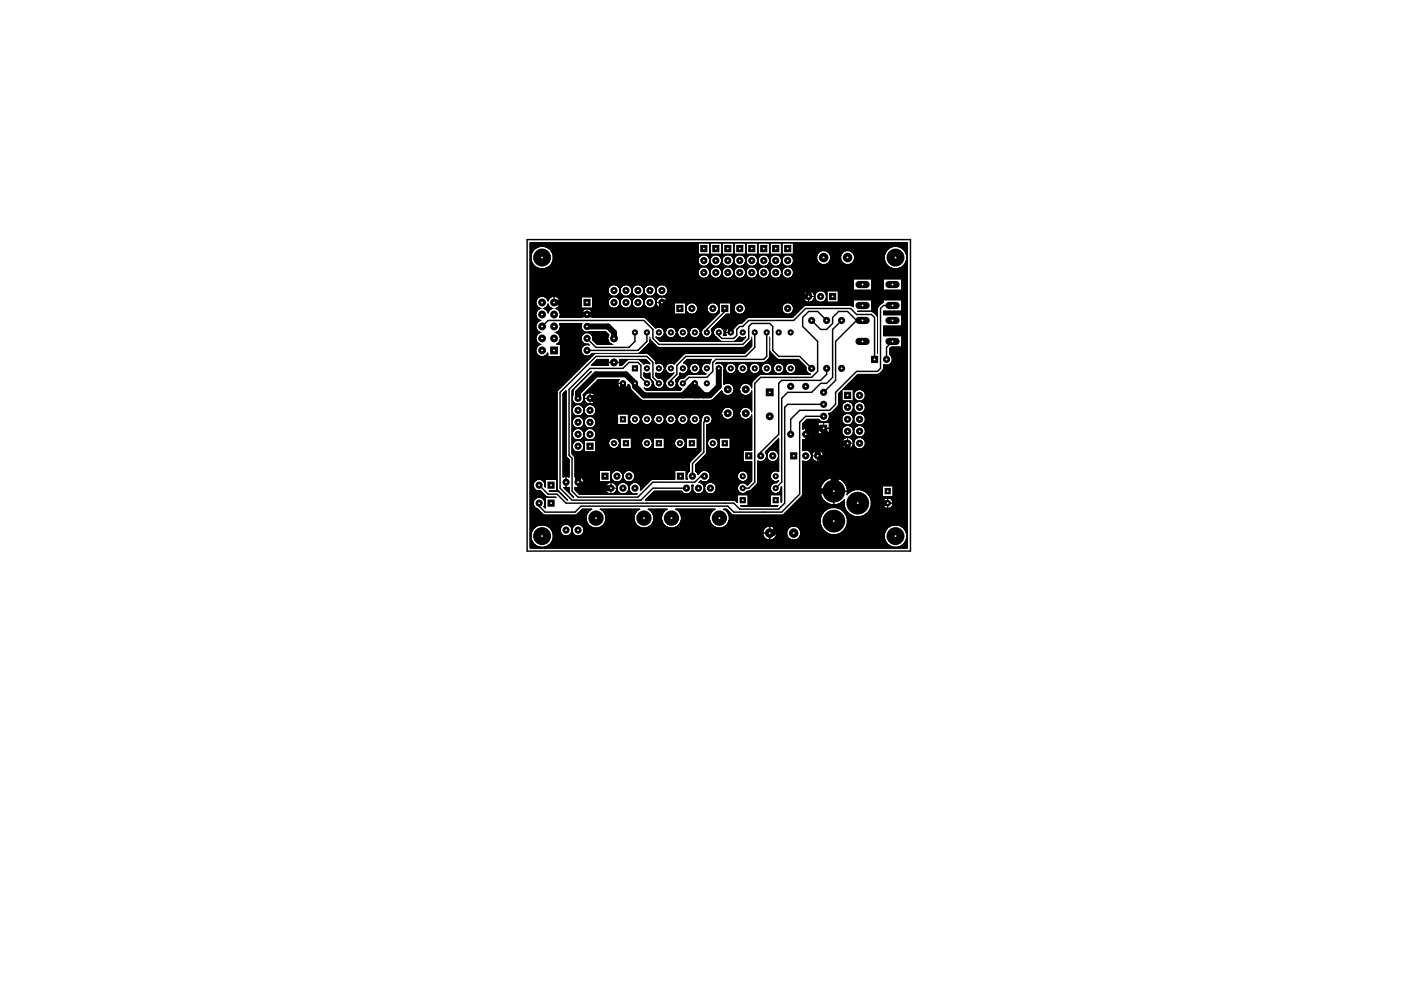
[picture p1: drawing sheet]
<svg xmlns="http://www.w3.org/2000/svg" width="297mm" height="210mm" viewBox="0 0 297 210" stroke-linecap="round" stroke-linejoin="round" font-family="sans-serif">
<g fill="none" stroke="#000" stroke-width=".3">
<path d="M111.8 50.8h81.2v66h-81.2zM114.9 69.2l1.3-1.3h20.3l1.9 2v1.9l1.3 1.2h17.8l1.3-1.2v-2.6l.6-.6h3.8l.6 .6v5.1l1.3 1.3h4.4l2.6 2.5M117.5 62.8v1.3h1.3M123.2 66.7h2.5M128.9 76.8h2.6M134.6 70.5v1.9l-1.2 1.3h-7l-1.9-1.9M137.2 70.5v1.9l-1.9 1.9h-10.8M141.6 64.1h-1.3v1.3M152.4 70.5v.6l.6 .7h2.6l.6-.7v-1.2l.6-.7h.7l1.3-1.3h9.5l2.5-2.5h9.5l1.3 1.3h3.2l.6 .6v8.9M153.7 65.4v.6l-3.8 3.9v.6M154.9 69.3v1.2h-1.1M160 70.5v3.2l-1.9 1.9h-12.7l-1.9 1.9v1.9l-1.3 1.2v.7"/>
<path d="M162.6 70.5v5.1l-.7 .6h-10.1l-.7 .6v1.9l-1.2 1.3h-3.8l-1.3 1.3M170.2 62.9h1.3M171.5 61.6v2.5M172.1 67.9l1.9 2h1.3l1.2-1.3v-1.3l1.3-1.3h1.9l1.9 1.9M175.3 67.9l-1.9-1.9h-1.9l-1.3 1.3v1.9l3.2 3.2v6.3l-1.3 1.3h-10.8l-1.3 1.3v20.9l-1.2 1.3h-1.3M175.3 78.1v1.3l-1.3 1.2h-8.3l-.6 .7v10.8l-3.8 3.8v.7M178.4 67.9l-1.9 2v10.1l-1.2 1.3h-1.3l-1.9 1.9h-5.1l-1.3 1.3v17.7l-1.2 1.3M181.6 67.9h1.7M181.6 67.9l-4.4 4.5v8.2l-2.6 2.6M189.2 64.8h-1.9l-.6 .6v12.7l-.6 .6h-4.5l-4.4 4.5v2.5l-1.3 1.3h-6.4l-1.9 1.9v3.2M189.2 72.4l-1.2 1.3v2.5M125.1 83.2v1.3h1.2"/>
<path d="M130.9 81.3h1.2v1.1M137.2 81.3l-1.3-1.3v-2.5l-.6-.7h-1.9l-1.3 1.3h-7l-4.4 4.5v13.9l.6 .7v6.9l1.3 1.3h12.7l3.1-3.2h8.9l1.3-1.2h.8M139.7 81.3l-1.3-1.3v-3.2l-1.2-1.2h-10.8l-7.7 7.6v20.3l2.6 2.5h14.6l2.5-2.5h7.1M149.9 88.9l-.7 .6v6.4l-2.4 2.4v2.7M170.8 90.8v2.5M170.8 92.1h1.3M173.4 95.4v2.5M173.4 96.6h1.2M173.4 90.8h2.5M174.6 85.7h-7.6l-.6 .7v20.3l-1.3 1.3h-8.3l-1.2-1.3h-35.6l-1.9-1.9h-1.9l-1.9-1.9M174.6 88.3h-3.8l-1.3 1.2v15.3l-3.8 3.8h-10.1l-1.3-1.3h-31.1l-1.3 1.3h-6.3l-1.3-1.3v-.6M174.6 90.8v1.2"/>
<path d="M178.5 94h1.2v1.2M120 101v2.5M122.6 102.2h1.2M122.6 101v2.5M129.5 102.3v1.2h-1.2M161.7 113h3M163.2 111.5v3M173.9 104.1h5.8M176.8 101.3v5.7M187.1 106.7h2.2M188.2 105.5v2.3"/>
</g>
<g fill="#000">
<circle cx="114.9" cy="54.6" r="1.91"/>
<circle cx="149.2" cy="55.2" r=".76"/>
<circle cx="149.2" cy="57.8" r=".76"/>
<circle cx="151.8" cy="55.2" r=".76"/>
<circle cx="151.8" cy="57.8" r=".76"/>
<circle cx="154.3" cy="55.2" r=".76"/>
<circle cx="154.3" cy="57.8" r=".76"/>
<circle cx="156.8" cy="57.8" r=".76"/>
<circle cx="156.8" cy="55.2" r=".76"/>
<circle cx="159.4" cy="55.2" r=".76"/>
<circle cx="159.4" cy="57.8" r=".76"/>
<circle cx="161.9" cy="57.8" r=".76"/>
<circle cx="161.9" cy="55.2" r=".76"/>
<circle cx="164.5" cy="57.8" r=".76"/>
<circle cx="164.5" cy="55.2" r=".76"/>
<circle cx="167" cy="55.2" r=".76"/>
<circle cx="167" cy="57.8" r=".76"/>
<circle cx="174.6" cy="54.6" r="1.02"/>
<circle cx="179.7" cy="54.6" r="1.02"/>
<circle cx="189.9" cy="54.6" r="1.91"/>
<circle cx="114.9" cy="74.3" r=".84"/>
<circle cx="114.9" cy="64.1" r=".84"/>
<circle cx="114.9" cy="66.7" r=".84"/>
<circle cx="114.9" cy="71.8" r=".84"/>
<circle cx="114.9" cy="69.2" r=".84"/>
<circle cx="117.5" cy="71.8" r=".84"/>
<circle cx="117.5" cy="66.7" r=".84"/>
<circle cx="117.5" cy="69.2" r=".84"/>
<circle cx="117.5" cy="64.1" r=".84"/>
<circle cx="124.5" cy="74.3" r=".76"/>
<circle cx="124.5" cy="71.8" r=".76"/>
<circle cx="124.5" cy="66.7" r=".76"/>
<circle cx="124.5" cy="69.2" r=".76"/>
<circle cx="130.2" cy="61.6" r=".76"/>
<circle cx="130.2" cy="64.1" r=".76"/>
<circle cx="130.2" cy="76.8" r=".84"/>
<circle cx="130.2" cy="71.8" r=".84"/>
<circle cx="132.7" cy="61.6" r=".76"/>
<circle cx="132.7" cy="64.1" r=".76"/>
<circle cx="134.6" cy="70.5" r=".66"/>
<circle cx="135.3" cy="61.6" r=".76"/>
<circle cx="135.3" cy="64.1" r=".76"/>
<circle cx="137.2" cy="78.1" r=".66"/>
<circle cx="137.2" cy="70.5" r=".66"/>
<circle cx="137.8" cy="64.1" r=".76"/>
<circle cx="137.8" cy="61.6" r=".76"/>
<circle cx="139.7" cy="78.1" r=".66"/>
<circle cx="139.7" cy="70.5" r=".66"/>
<circle cx="140.3" cy="61.6" r=".76"/>
<circle cx="140.3" cy="64.1" r=".76"/>
<circle cx="142.2" cy="78.1" r=".66"/>
<circle cx="142.2" cy="70.5" r=".66"/>
<circle cx="144.8" cy="78.1" r=".66"/>
<circle cx="144.8" cy="70.5" r=".66"/>
<circle cx="146.7" cy="65.4" r=".76"/>
<circle cx="147.3" cy="78.1" r=".66"/>
<circle cx="147.3" cy="70.5" r=".66"/>
<circle cx="149.9" cy="78.1" r=".66"/>
<circle cx="149.9" cy="70.5" r=".66"/>
<circle cx="151.1" cy="65.4" r=".76"/>
<circle cx="152.4" cy="78.1" r=".66"/>
<circle cx="152.4" cy="70.5" r=".66"/>
<circle cx="154.9" cy="78.1" r=".66"/>
<circle cx="154.9" cy="70.5" r=".66"/>
<circle cx="156.8" cy="65.4" r=".76"/>
<circle cx="157.5" cy="78.1" r=".66"/>
<circle cx="157.5" cy="70.5" r=".66"/>
<circle cx="160" cy="78.1" r=".66"/>
<circle cx="160" cy="70.5" r=".66"/>
<circle cx="162.6" cy="78.1" r=".66"/>
<circle cx="162.6" cy="70.5" r=".66"/>
<circle cx="165.1" cy="78.1" r=".66"/>
<circle cx="165.1" cy="70.5" r=".66"/>
<circle cx="167" cy="65.4" r=".76"/>
<circle cx="167.6" cy="78.1" r=".66"/>
<circle cx="167.6" cy="70.5" r=".66"/>
<circle cx="171.4" cy="62.9" r=".76"/>
<circle cx="172.1" cy="78.1" r=".76"/>
<circle cx="172.1" cy="67.9" r=".76"/>
<circle cx="174" cy="62.9" r=".76"/>
<circle cx="175.3" cy="78.1" r=".76"/>
<circle cx="175.3" cy="67.9" r=".76"/>
<circle cx="178.4" cy="78.1" r=".76"/>
<circle cx="178.4" cy="67.9" r=".76"/>
<circle cx="188" cy="76.2" r=".76"/>
<circle cx="122.6" cy="94.6" r=".76"/>
<circle cx="122.6" cy="84.5" r=".76"/>
<circle cx="122.6" cy="87" r=".76"/>
<circle cx="122.6" cy="92.1" r=".76"/>
<circle cx="122.6" cy="89.5" r=".76"/>
<circle cx="125.1" cy="89.5" r=".76"/>
<circle cx="125.1" cy="84.5" r=".76"/>
<circle cx="125.1" cy="87" r=".76"/>
<circle cx="125.1" cy="92.1" r=".76"/>
<circle cx="130.2" cy="94" r=".66"/>
<circle cx="132.1" cy="81.3" r=".66"/>
<circle cx="134.6" cy="88.9" r=".66"/>
<circle cx="134.6" cy="81.3" r=".66"/>
<circle cx="137.2" cy="94" r=".66"/>
<circle cx="137.2" cy="88.9" r=".66"/>
<circle cx="137.2" cy="81.3" r=".66"/>
<circle cx="139.7" cy="88.9" r=".66"/>
<circle cx="139.7" cy="81.3" r=".66"/>
<circle cx="142.2" cy="88.9" r=".66"/>
<circle cx="142.2" cy="81.3" r=".66"/>
<circle cx="144.1" cy="94" r=".66"/>
<circle cx="144.8" cy="81.3" r=".66"/>
<circle cx="144.8" cy="88.9" r=".66"/>
<circle cx="147.3" cy="88.9" r=".66"/>
<circle cx="147.3" cy="81.3" r=".66"/>
<circle cx="149.9" cy="88.9" r=".66"/>
<circle cx="149.9" cy="81.3" r=".66"/>
<circle cx="151.1" cy="94" r=".66"/>
<circle cx="154.3" cy="82.5" r=".84"/>
<circle cx="154.3" cy="87.6" r=".84"/>
<circle cx="158.1" cy="82.5" r=".84"/>
<circle cx="158.1" cy="87.6" r=".84"/>
<circle cx="161.3" cy="96.6" r=".76"/>
<circle cx="163.2" cy="88.3" r=".84"/>
<circle cx="163.8" cy="96.6" r=".76"/>
<circle cx="167.6" cy="81.9" r=".76"/>
<circle cx="167.6" cy="92.1" r=".76"/>
<circle cx="170.8" cy="92.1" r=".76"/>
<circle cx="170.8" cy="81.9" r=".76"/>
<circle cx="170.8" cy="96.6" r=".76"/>
<circle cx="173.4" cy="96.6" r=".76"/>
<circle cx="174.6" cy="85.7" r=".76"/>
<circle cx="174.6" cy="88.3" r=".76"/>
<circle cx="174.6" cy="83.2" r=".76"/>
<circle cx="179.7" cy="88.9" r=".76"/>
<circle cx="179.7" cy="86.4" r=".76"/>
<circle cx="179.7" cy="94" r=".76"/>
<circle cx="179.7" cy="91.4" r=".76"/>
<circle cx="182.2" cy="83.8" r=".76"/>
<circle cx="182.2" cy="88.9" r=".76"/>
<circle cx="182.2" cy="94" r=".76"/>
<circle cx="182.2" cy="86.4" r=".76"/>
<circle cx="182.2" cy="91.4" r=".76"/>
<circle cx="114.3" cy="106.7" r=".76"/>
<circle cx="114.3" cy="102.9" r=".76"/>
<circle cx="114.9" cy="113.7" r="1.91"/>
<circle cx="120" cy="102.2" r=".76"/>
<circle cx="120" cy="112.4" r=".76"/>
<circle cx="122.6" cy="102.2" r=".76"/>
<circle cx="122.6" cy="112.4" r=".76"/>
<circle cx="126.4" cy="109.9" r="1.63"/>
<circle cx="129.5" cy="103.5" r=".76"/>
<circle cx="130.8" cy="101" r=".76"/>
<circle cx="132.1" cy="103.5" r=".76"/>
<circle cx="133.3" cy="101" r=".76"/>
<circle cx="134.6" cy="103.5" r=".76"/>
<circle cx="136.5" cy="109.9" r="1.63"/>
<circle cx="142.4" cy="109.9" r="1.63"/>
<circle cx="145.5" cy="103.5" r=".76"/>
<circle cx="146.8" cy="101" r=".76"/>
<circle cx="148.1" cy="103.5" r=".76"/>
<circle cx="149.4" cy="101" r=".76"/>
<circle cx="150.6" cy="103.5" r=".76"/>
<circle cx="152.5" cy="109.9" r="1.63"/>
<circle cx="157.5" cy="103.5" r=".66"/>
<circle cx="157.5" cy="101" r=".66"/>
<circle cx="163.2" cy="113" r="1.02"/>
<circle cx="164.5" cy="103.5" r=".66"/>
<circle cx="164.5" cy="101" r=".66"/>
<circle cx="168.3" cy="113" r="1.02"/>
<circle cx="176.8" cy="110.5" r="2.41"/>
<circle cx="176.8" cy="104.1" r="2.41"/>
<circle cx="181.9" cy="106.7" r="2.41"/>
<circle cx="188.2" cy="106.7" r=".66"/>
<circle cx="189.9" cy="113.7" r="1.91"/>
</g>
<path d="M134 78.1h1.3M131.4 88.9h1.3M132.1 94h1.3M139 94h1.4M146 94h1.3M153 94h1.3M157.5 105.4v1.3M164.5 105.4v1.3M188.2 103.5v1.3" fill="none" stroke="#000" stroke-width="1.3" stroke-linecap="butt"/>
<g fill="none" stroke="#000" stroke-width="1.5" stroke-linecap="butt">
<path d="M149.2 51.9v1.6M151.8 51.9v1.6M154.3 51.9v1.6M156.8 51.9v1.6M159.4 51.9v1.6M161.9 51.9v1.6M164.5 51.9v1.6M167 51.9v1.6M124.5 63.4v1.5M143.4 65.4h1.5M152.9 65.4h1.5M175.8 62.9h1.5"/>
<path d="M184.7 76.2h1.5M125.1 93.9v1.5M158 96.6h1.5M167.5 96.6h1.5M174.6 90v1.6M179.7 83.1v1.5M116.1 102.9h1.5M116.1 106.7h1.5M127.5 101h1.5M143.5 101h1.5"/>
</g>
<path d="M182.1 64.8h1.5M182.1 60.3h1.5M182.1 67.9h1.5M182.1 72.4h1.5M188.5 64.8h1.5M188.5 60.3h1.5M188.5 67.9h1.5M188.5 72.4h1.5" fill="none" stroke="#000" stroke-width="1.5"/>
<path d="M117.5 73.5v1.6M163.2 82.3v1.7" fill="none" stroke="#000" stroke-width="1.7" stroke-linecap="butt"/>
<g fill="none" stroke="#000" stroke-width="1.3">
<path d="M117.5 64.1h2.5l2.6 2.6h16.5l3.8-3.8h28.6v-1.3l1.2-1.3h5.1l1.9 1.9h10.8l1.3 1.3v30.5l-2.6 2.5h-8.9l-.6-.6v-1.9h-2.5l-2.6-2.6v-.6h-2.5l-1.3 1.3 2.6 2.5v2l3.4 3.3v4.2h-4.1l-8.9 8.9h-.6M124.5 69.2h4.4l1.3 1.3v1.3M141.6 64.1h-1.3v1.3M152.4 78.1v3.8l-1.9 1.9h-14l-1.9-1.9v-.6l-1.9-1.9h-6.3l-3.8 3.8v1.3M160 62.9v1.9l-2.5 2.5h-1.3l-1.3 1.3v1.9M125.7 84.5l1.9 1.9 1.9-1.9M126.4 84.5l1.2 1.2M127.6 84.5v11.4l-5 5.1v1.2l1.2 1.3h5.7M132.1 81.3v1.3l-1.9 1.9h-5.1M144.8 83.8l2.5-2.5v2.5M146.4 82.2l1.6 1.6M146.7 81.9v.7"/>
<path d="M147.3 81.9l1.9 1.9M147.3 82.6h.7M176.8 100.3h6.1l2.5 2.6v2.5l1.3 1.3h1.5M176.8 101.6h.4M178.4 100.3l-1.6 1.7"/>
</g>
<g fill="none" stroke="#000" stroke-width=".21">
<path d="M112.4 51.4h80v64.8h-80zM112.4 58.2h35.7v11.5h1v-10.7M112.4 58.4h35.7v11.3h.9v-10.7M112.4 58.5h35.8v11.3h.8v-10.8M112.4 58.5h35.9v11.4h.6v-10.9M112.4 58.6h35.9v11.4h.5v-11.1h-36.4M112.4 58.7h36v11.5h.4v-11.3M112.4 58.9h36.3v13.5M112.4 58.8h36.1v13.6M112.4 58.7h36.1v13.7M112.4 57.1h35.8v-1.2h-31.3v7M112.4 57.2h35.7v-1.4h-31.1v7.1"/>
<path d="M112.4 56.9h2v6M112.4 56.8h1.8v6.3M112.4 56.8h1.6v6.4h-1.6M112.4 56.7h1.5v6.7h-1.5M112.4 56.6h1.3v7.1h-1.3M112.4 56.6h1.2v45.3h-1.2M112.4 56.5h1.1v45.4h-1.1M112.4 56.5h1.1v45.5h-1.1M112.4 56.4h.9v45.7h-.9M112.4 56.3h.9v45.9h-.9M112.4 56.3h.8v46h-.8M112.4 56.2h.8v46.3h-.8"/>
<path d="M112.4 56.1h.7v56.1h-.7M112.4 56h.6v56.3h-.6M112.4 55.9h.6v56.4h-.6M112.4 55.8h.5v56.7h-.5M112.4 55.7h.4v56.9h-.4M112.4 55.6h.4v57.1h-.4M112.4 55.4h.3v57.5h-.3M112.4 55.2h.2v57.9h-.2M112.4 59.9h68.5M112.4 59.8h68.5M112.4 59.7h68.5M112.4 59.6h68.5"/>
<path d="M112.4 59.5h68.5M112.4 59.4h68.5M112.4 59.3h68.5M112.4 59.2h68.5M112.4 59.1h80M112.4 59h80M112.4 58.4h35.7M112.4 58.3h35.7M112.4 58.2h35.7M112.4 58.1h35.6M112.4 58h35.6M112.4 57.9h35.6"/>
<path d="M112.4 57.8h35.6M112.4 57.7h35.6M112.4 57.6h35.6M112.4 57.5h35.6M112.4 57.3h35.7M112.4 57.2h35.7M112.4 56.1h.7M112.4 55.9h.5M112.4 55.8h.4M112.4 55.6h.4M112.4 55.5h.3M112.4 55.4h.3"/>
<path d="M112.4 55.3h.2M112.4 55.2h.2M112.4 55.1h.2M112.4 55h.2M112.4 54.9h.2M112.4 54.8h.2M112.4 54.7h.2M112.4 54.6h.2M112.4 54.5h.2M112.4 54.4h.2M112.4 54.3h.2M112.4 54.2h.2"/>
<path d="M112.4 54.1h.2M112.4 54h.2M112.4 53.9h.2M112.4 53.8h.3M112.4 53.7h.3M112.4 53.6h.4M112.4 53.5h.4M112.4 53.3h.5M112.4 53.1h.7M112.4 52.3h35.6M112.4 52.2h35.6M112.4 52.1h35.6"/>
<path d="M112.4 52h35.6M112.4 51.9h35.6M112.4 51.8h35.6M112.4 51.7h35.6M112.4 51.6h35.6M112.4 51.5h80M112.5 51.4v64.8M112.6 51.4v64.8M112.6 51.4v2.6h-.2M112.7 51.4v2.4h-.3M112.8 51.4v2.3h-.4M112.8 51.4v2.1h-.4"/>
<path d="M112.9 51.4v2h-.5M113 51.4v1.9h-.6M113 51.4v1.8h-.6M113.1 51.4v1.7h-.7M113.2 51.4v1.6h-.8M113.3 51.4v1.5h-.9M113.3 51.4v1.4h-.9M113.4 51.4v1.4M113.4 56.5v45.5h-1M113.5 51.4v1.4h-1.1M113.5 51.4v1.3h-1.1M113.6 51.4v1.2h-1.2"/>
<path d="M113.7 51.4v1.2M113.7 56.6v7.3h-1.3M113.7 51.4v1.2h-1.3M113.8 51.4v1.1M113.8 56.7v6.8h-1.4M113.9 51.4v1.1h-1.5M113.9 51.4v1.1M113.9 56.8v6.5h-1.5M114 51.4v1.1h-1.6M114 51.4v1M114 56.8v6.4h-1.6M114.1 51.4v1"/>
<path d="M114.1 56.8v6.3h-1.7M114.2 51.4v1h-1.8M114.2 51.4v.9M114.2 56.9v6.2h-1.8M114.3 51.4v.9M114.3 56.9v6.1h-1.9M114.4 51.4v.9h-2M114.4 51.4v.9M114.4 57v5.9M114.5 51.4v.9M114.5 57v5.9h-2.1M114.6 51.4v.9"/>
<path d="M114.6 57v5.9M114.7 51.4v.9M114.7 57v5.9M114.7 57v5.9h-2.3M114.8 51.4v.9M114.8 57v5.8M114.9 51.4v.9M114.9 57v5.8M115 51.4v.9M115 57v5.8M115.1 51.4v.9M115.1 57v5.8"/>
<path d="M115.2 51.4v.9M115.2 57v5.9M115.3 51.4v.9M115.3 57v5.9M115.4 51.4v.9M115.4 57v5.9M115.5 51.4v.9h32.5M115.6 56.9v6.1h1.2v-7h31.5v1h-35.9M115.6 51.4v.9M115.6 56.9v6.2h1.2v-7h31.5v.9h-35.9M115.7 51.4v1h32.3M115.8 56.8v6.3h.8v-6.8h31.9v.5h-32.6v6.4h.6v-6.8h32.3v.2h-32.7v7.1h.2v-7.1h72.2v2.5"/>
<path d="M115.8 51.4v1M115.8 56.8v6.4h.8v-6.9h32.1v.4h-32.7v6.7h.4v-6.9h72v2.6M115.9 51.4v1.1h32.1M116 51.4v1.1M116 51.4v1.1h32M116.1 56.7v6.8h.2v-7h72.2v2.6M116.1 51.4v1.1M116.1 51.4v1.2h31.9M116.2 51.4v1.2M116.2 56.6v7.3M116.3 51.4v1.2h31.7M116.3 51.4v1.3h31.7"/>
<path d="M116.4 51.4v1.4h31.6M116.5 51.4v1.4M116.5 56.5v6.8h-.5v-6.5M116.5 51.4v1.4h31.5M116.6 51.4v1.5h31.4M116.6 51.4v1.6h31.4M116.7 51.4v1.6h31.3M116.8 56.1h31.6v.8h-32.9v6M116.8 51.4v1.7h31.2M116.8 53.1h31.2M116.8 51.4v1.8h31.2M116.9 51.4v1.9h31.1"/>
<path d="M117 51.4v2h31M117 55.9h31.1M117 53.3h31M117 51.4v2.1h31M117 55.8h31.1M117 53.5h31M117.1 55.6h31v1.8h-35.7M117.1 51.4v2.3h30.9M117.1 53.6h30.9M117.2 51.4v2.4h30.8M117.2 55.5h30.8M117.2 55.4h30.8"/>
<path d="M117.2 53.8h30.8M117.2 53.7h30.8M117.2 51.4v2.6h56M117.2 55.3h30.8M117.2 55.2h30.8M117.2 53.9h56.1M117.3 51.4v11.5h-2.2v-5.9M117.3 55.1h30.7M117.3 55h30.7M117.3 54.9h30.7M117.3 54.8h30.8M117.3 54.7h30.8"/>
<path d="M117.3 54.6h30.8M117.3 51.4v11.4M117.4 51.4v11.4M117.5 51.4v11.4M117.6 51.4v11.4M117.7 51.4v11.5h52.5M117.7 51.4v11.5M117.8 51.4v11.5M117.9 51.4v11.5M117.9 51.4v11.5h52.3M118 51.4v11.5M118.1 51.4v11.6h5.2"/>
<path d="M118.2 51.4v11.7h5.1M118.2 51.4v11.7M118.3 51.4v11.7h5M118.4 51.4v11.8h4.9M118.5 51.4v11.9h4.8M118.6 51.4v12h4.7M118.6 51.4v12.1h4.7M118.7 51.4v12.3h4.6M118.7 51.4v12.5h4.6M118.8 51.4v15.9M118.9 51.4v15.9M119 51.4v15.9"/>
<path d="M119.1 51.4v15.9M119.2 51.4v15.9M119.3 51.4v15.9M119.4 51.4v15.9M119.5 51.4v15.9M119.6 51.4v15.9M119.7 51.4v15.9M119.8 51.4v15.9M119.9 51.4v15.9M120 51.4v15.9M120.1 51.4v15.9M120.2 51.4v15.9"/>
<path d="M120.3 51.4v15.9M120.4 51.4v15.9M120.5 51.4v15.9M120.6 51.4v15.9M120.7 51.4v15.9M120.8 51.4v15.9M120.9 51.4v15.9M121 51.4v15.9M121.1 51.4v15.9M121.2 51.4v15.9M121.3 51.4v15.9M121.4 51.4v15.9"/>
<path d="M121.5 51.4v15.9M121.6 51.4v15.9M121.7 51.4v15.9M121.8 51.4v15.9M121.9 51.4v15.9M122 51.4v15.9M122.1 51.4v15.9M122.2 51.4v15.9M122.3 51.4v15.9M122.4 51.4v15.9M122.5 51.4v15.9M122.6 51.4v15.9"/>
<path d="M122.7 51.4v15.9M122.8 51.4v15.9M122.9 51.4v15.9M123 51.4v15.9M123.1 51.4v15.9M123.2 51.4v15.9M123.3 51.4v15.9M123.3 51.4v11.5M123.4 51.4v11.5M123.5 51.4v11.5M123.6 51.4v11.5M123.7 51.4v11.5"/>
<path d="M123.8 51.4v11.5M123.9 51.4v11.5M124 51.4v11.5M124.1 51.4v11.5M124.2 51.4v11.5M124.3 51.4v11.5M124.4 51.4v11.5M124.5 51.4v11.5M124.6 51.4v11.5M124.7 51.4v11.5M124.8 51.4v11.5M124.9 51.4v11.5"/>
<path d="M125 51.4v11.5M125.1 51.4v11.5M125.2 51.4v11.5M125.3 51.4v11.5M125.4 51.4v11.5M125.5 51.4v11.5M125.6 51.4v11.5M125.7 51.4v15.9M125.8 51.4v15.9M125.9 51.4v15.9M126 51.4v15.9M126.1 51.4v15.9"/>
<path d="M126.2 51.4v15.9M126.3 51.4v15.9M126.4 51.4v15.9M126.5 51.4v15.9M126.6 51.4v15.9M126.7 51.4v15.9M126.8 51.4v15.9M126.9 51.4v15.9M127 51.4v15.9M127.1 51.4v15.9M127.2 51.4v15.9M127.3 51.4v15.9"/>
<path d="M127.4 51.4v15.9M127.5 51.4v15.9M127.6 51.4v15.9M127.7 51.4v15.9M127.8 51.4v15.9M127.9 51.4v15.9M128 51.4v15.9M128.1 51.4v15.9M128.2 51.4v15.9M128.3 51.4v15.9M128.4 51.4v15.9M128.5 51.4v15.9"/>
<path d="M128.6 51.4v15.9M128.7 51.4v15.9M128.8 51.4v15.9M128.9 51.4v15.9M129 51.4v15.9M129 51.4v9.8h-16.6M129.1 51.4v9.6h-16.7M129.2 51.4v9.5h-16.8M129.2 51.4v9.4h-16.8M129.3 51.4v9.4h-16.9M129.3 51.4v9.3h-16.9M129.4 51.4v9.2h-17"/>
<path d="M129.5 51.4v9.2h-17.1M129.5 51.4v9.1M129.6 51.4v9.1h-17.2M129.7 51.4v9.1M129.8 51.4v9.1h-17.4M129.9 51.4v9M130 51.4v9M130.1 51.4v9M130.2 51.4v9M130.3 51.4v9M130.4 51.4v9M130.5 51.4v9"/>
<path d="M130.6 51.4v9.1h1.7v-9.1M130.6 51.4v9.1M130.7 51.4v9.1M130.7 51.4v9.1h1.4v-9.1M130.8 51.4v9.1M130.9 51.4v9.2h1.1v-9.2M131 51.4v9.3h.9v-9.3M131.1 51.4v9.4h.7v-9.4M131.2 51.4v9.5h.5v-9.5M131.3 51.4v9.6h.3v-9.6M131.3 51.4v9.8h.3v-9.8M131.4 51.4v15.9"/>
<path d="M131.5 51.4v15.9M132.1 51.4v9.1M132.2 51.4v9.1M132.3 51.4v9.1M132.4 51.4v9M132.5 51.4v9M132.6 51.4v9M132.7 51.4v9M132.8 51.4v9M132.9 51.4v9M133 51.4v9M133.1 51.4v9.1h1.8v-9.1"/>
<path d="M133.2 51.4v9.1M133.3 51.4v9.1h1.4v-9.1M133.4 51.4v9.1M133.4 51.4v9.2h1.2v-9.2M133.5 51.4v9.2h1v-9.2M133.5 51.4v9.3h.9v-9.3M133.6 51.4v9.4h.8v-9.4M133.7 51.4v9.4h.6v-9.4M133.7 51.4v9.5h.5v-9.5M133.8 51.4v9.6h.4v-9.6M133.9 51.4v9.8h.2v-9.8M133.9 51.4v15.9"/>
<path d="M134 51.4v15.9M134.6 51.4v9.1M134.7 51.4v9.1M134.8 51.4v9.1M134.9 51.4v9M135 51.4v9M135.1 51.4v9M135.2 51.4v9M135.3 51.4v9M135.4 51.4v9M135.5 51.4v9M135.6 51.4v9"/>
<path d="M135.6 51.4v9.1h1.8v-9.1M135.7 51.4v9.1M135.8 51.4v9.1M135.8 51.4v9.1h1.4v-9.1M135.9 51.4v9.1M136 51.4v9.2h1.1v-9.2M136 51.4v9.2h1v-9.2M136.1 51.4v9.3h.9v-9.3M136.1 51.4v9.4h.8v-9.4M136.2 51.4v9.4h.6v-9.4M136.3 51.4v9.5h.5v-9.5M136.3 51.4v9.6h.4v-9.6"/>
<path d="M136.4 51.4v9.8h.3v-9.8M136.5 51.4v15.9M136.6 51.4v15.9M137.2 51.4v9.1M137.3 51.4v9.1M137.4 51.4v9.1M137.5 51.4v9M137.6 51.4v9M137.7 51.4v9M137.8 51.4v9M137.9 51.4v9M138 51.4v9"/>
<path d="M138.1 51.4v9M138.2 51.4v9.1h1.8v-9.1M138.2 51.4v9.1M138.3 51.4v9.1M138.4 51.4v9.1h1.4v-9.1M138.4 51.4v9.1M138.5 51.4v9.2h1.1v-9.2M138.6 51.4v9.2h1v-9.2M138.6 51.4v9.3h.9v-9.3M138.7 51.4v9.4h.7v-9.4M138.8 51.4v9.5h.5v-9.5M138.9 51.4v9.6h.4v-9.6"/>
<path d="M138.9 51.4v9.8h.3v-9.8M139 51.4v18.2M139.1 51.4v18.1M139.1 51.4v18.1h-.2v-5h.3v5M139.7 51.4v9.1M139.8 51.4v9.1M139.9 51.4v9.1M140 51.4v9M140.1 51.4v9M140.2 51.4v9M140.3 51.4v9M140.4 51.4v9"/>
<path d="M140.5 51.4v9M140.6 51.4v9M140.7 51.4v9M140.7 51.4v9.1h40.2M140.8 51.4v9.1M140.9 51.4v9.1h40M141 51.4v9.1M141 51.4v9.2h39.9M141.1 51.4v9.2h39.8M141.2 51.4v9.3h39.7M141.2 51.4v9.4h39.7M141.3 51.4v9.4h39.6"/>
<path d="M141.4 51.4v9.5h39.5M141.4 51.4v9.6h39.5M141.5 51.4v9.8h39.4M141.5 51.4v18.2h-1.1v-4.3M141.6 51.4v18.1M141.7 51.4v18.1h-1.4v-4.2M141.7 51.4v18.1M141.8 51.4v18.1h-1.7v-4.2M141.9 51.4v18M142 51.4v18h-2v-4.1h-1.8v3.4h11.9v-2.6h-2.4v3.3M142 51.4v17.9M142.1 51.4v17.9"/>
<path d="M142.2 51.4v17.9M142.3 51.4v17.9M142.4 51.4v17.9M142.5 51.4v18h2v-2.8M142.6 51.4v18M142.7 51.4v18.1h1.6v-2.9M142.7 51.4v18.1M142.8 51.4v18.1h1.4v-2.9M142.9 51.4v18.1M142.9 51.4v18.2h1.2v-3M143 51.4v12.8M143.1 51.4v12.8"/>
<path d="M143.2 51.4v12.8M143.3 51.4v12.8M143.4 51.4v12.8M143.5 51.4v12.8M143.6 51.4v12.8M143.7 51.4v12.8M143.8 51.4v12.8M143.9 51.4v12.8M144 51.4v12.8M144.1 51.4v12.8M144.2 51.4v12.8M144.3 51.4v12.8"/>
<path d="M144.4 51.4v12.8M144.5 51.4v12.8M144.6 51.4v12.8M144.7 51.4v12.8M144.8 51.4v12.8M144.9 51.4v12.8M145 51.4v12.8M145.1 51.4v12.8M145.2 51.4v12.8M145.3 51.4v12.8M145.4 51.4v18.1h1.3v-2.9M145.4 51.4v18.1"/>
<path d="M145.5 51.4v18.2h1.1v-3M145.5 51.4v13.6h-.1M145.6 51.4v13.4h-.2M145.7 51.4v13.3h-.3M145.7 51.4v13.2h-.3M145.8 51.4v13.2h-.4M145.9 51.4v13.1h-.5M146 51.4v13h-.6M146.1 51.4v12.9M146.1 51.4v12.9h-.7M146.2 51.4v12.9M146.3 51.4v12.9h-.9"/>
<path d="M146.4 51.4v12.8M146.5 51.4v12.8M146.6 51.4v12.8M146.7 51.4v12.8M146.8 51.4v12.8M146.9 51.4v12.8M147 51.4v12.8M147.1 51.4v12.9h3.6v-5.8h-.5v6.1h-2.6v-13.2M147.1 51.4v12.9M147.2 51.4v12.9M147.3 51.4v12.9h3.3v-12.9M147.3 51.4v12.9"/>
<path d="M147.4 51.4v13h3v-13M147.4 51.4v13.1h3v-6.3h.2v6.1M147.5 51.4v13.1h2.8v-6.1h.4v5.9M147.6 51.4v13.2h2.6v-6.1h.6v5.7M147.7 51.4v13.3h2.4v-6.1h.8v5.6M147.8 51.4v13.4h2.3v-6.1h.8v5.5M147.8 51.4v13.6h2.2v-6.3h1v5.5M147.9 51.4v18.1h1.4v-10.5M148 51.4v18.1M148 51.4v18.2h1.2v-10.6M148 55.2h-30.8v7.7M148 55.4h-30.8v7.5"/>
<path d="M148 55.6h-30.9v7.3M148.1 51.4v.1M148.1 53.9v1h-30.8M148.1 55.7h-31.1v7.2h-1.6v-5.9M148.1 53.9v.8h-30.8M148.2 51.4v.1M148.2 53.9v.6h-30.9M148.3 51.4v.1M148.3 53.9v.6h-31M148.3 53.9v.5h-31M148.4 51.4v.1M148.4 53.9v.5h-31.1"/>
<path d="M148.5 51.4v.1M148.5 53.9v.4h-31.2M148.5 53.9v.3h-31.2M148.6 51.4v.1M148.6 53.9v.3M148.6 56.3v.4M148.6 58.9v13.5M148.7 51.4v.1M148.7 53.9v.3h-31.4M148.7 53.9v.2M148.7 56.4v.2M148.7 58.9v13.5"/>
<path d="M148.8 51.4v.1M148.8 53.9v.2M148.8 56.4v.2M148.8 53.9v.2h-31.5M148.9 51.4v.1M148.9 53.9v.1M148.9 56.5v.1M149 51.4v.1M149 53.9v.1M149 56.5v.1M149.1 51.4v.1M149.1 53.9v.1"/>
<path d="M149.1 56.5v.1M149.2 51.4v.1M149.2 53.9v.1M149.2 56.5v.1M149.2 59v10.5M149.3 51.4v.1M149.3 53.9v.1M149.3 56.5v.1M149.4 59v10.5h-1.6v-3.5h2.3v2.8h-11.9v-3.5M149.4 51.4v.1M149.4 53.9v.1M149.4 56.5v.1"/>
<path d="M149.4 59v10.4h-1.8v-3.2h2.6v2.4h-12.2v-3.3M149.5 51.4v.1M149.5 53.9v.1M149.5 56.5v.1M149.5 59v10.3h-10.7v-4.5h.5v4.6M149.5 59v10.3h-10.8v-4.4h.7v4.5M149.6 53.9v.2h1.8v-.2M149.6 56.4h1.8v.2h-1.8zM149.6 51.4v.1M149.7 51.4v.1M149.7 53.9v.2M149.7 56.4v.2"/>
<path d="M149.7 58.9v10.3h-11.1v-4.2h.9v4.3M149.7 58.9v10.2h-11.1v-4h1v4.2M149.8 53.9v.3h1.4v-.3M149.8 56.3h1.4v.4h-1.4zM149.8 51.4v.1M149.9 51.4v.1M149.9 53.9v.3M149.9 56.3v.4M149.9 58.9v10.1h-11.5v-3.8M149.9 53.9v.3h1.2v-.3M149.9 56.3h1.2v.5h-1.2zM150 53.9v.4h1v-.4"/>
<path d="M150 56.2h1v.6h-1zM150 51.4v.1M150.1 53.9v.5h.8v-.5M150.1 56.1h.8v.8h-.8zM150.1 51.4v.1M150.1 56.1h.8v.9h-.8zM150.2 53.9v.6h.6v-.6M150.2 56h.6v1h-.6zM150.2 51.4v.1M150.2 53.9v.6h.5v-.6M150.2 55.9h.5v1.2h-.5zM150.3 53.9v.8h.4v-.8"/>
<path d="M150.3 55.8h.4v1.4h-.4zM150.3 51.4v.1M150.3 58.4h.4M150.3 57.2h.4M150.3 55.9h.4M150.3 54.6h.4M150.4 53.9v1h.2v-1M150.4 55.6h.2v1.8h-.2zM150.4 51.4v.1M150.4 58.3h.2M150.4 58.2h.2M150.4 57.3h.2"/>
<path d="M150.4 55.8h.2M150.4 55.7h.2M150.4 54.8h.2M150.4 54.7h.2M150.4 58.1h.2M150.4 58h.2M150.4 57.9h.2M150.4 57.8h.2M150.4 57.7h.2M150.4 57.6h.2M150.4 57.5h.2M150.4 55.6h.2"/>
<path d="M150.4 55.5h.2M150.4 55.4h.2M150.4 55.3h.2M150.4 55.2h.2M150.4 55.1h.2M150.4 55h.2M150.4 54.9h.2M150.4 53.8h.2M150.4 53.7h.2M150.4 53.6h.2M150.4 53.5h.2M150.4 53.4h.2"/>
<path d="M150.4 53.3h.2M150.4 53.2h.2M150.4 53.1h.2M150.4 53h.2M150.4 52.9h.2M150.4 52.8h.2M150.4 52.7h.2M150.4 52.6h.2M150.4 52.5h.2M150.4 52.4h.2M150.4 52.3h.2M150.4 52.2h.2"/>
<path d="M150.4 52.1h.2M150.4 52h.2M150.4 51.9h.2M150.4 51.8h.2M150.4 51.7h.2M150.4 51.6h.2M150.5 51.4v12.9M150.6 51.4v.1M150.7 51.4v.1M150.8 51.4v.1M150.9 51.4v.1M151 51.4v.1"/>
<path d="M151.1 51.4v.1M151.1 53.9v.3M151.1 56.3v.4M151.1 58.9v5.3M151.2 51.4v.1M151.3 51.4v.1M151.3 53.9v.2M151.3 56.4v.2M151.3 58.9v5.3M151.4 51.4v.1M151.4 53.9v.1M151.4 56.5v.1"/>
<path d="M151.4 59v5.2M151.5 51.4v.1M151.5 53.9v.1M151.5 56.5v.1M151.5 59v5.3h1M151.6 51.4v.1M151.6 53.9v.1M151.6 56.5v.1M151.6 59v5.3M151.7 51.4v.1M151.7 53.9v.1M151.7 56.5v.1"/>
<path d="M151.7 59v5.3h.8M151.8 51.4v.1M151.8 53.9v.1M151.8 56.5v.1M151.8 59v5.3M151.8 59v5.4h.7M151.9 51.4v.1M151.9 53.9v.1M151.9 56.5v.1M151.9 59v5.5h.6M152 51.4v.1M152 53.9v.1"/>
<path d="M152 56.5v.1M152 59v5.5h.5M152 59v5.6h.5M152.1 51.4v.1M152.1 53.9v.1M152.1 56.5v.1M152.1 59v5.6h.4M152.1 53.9v.2h1.8v-.2M152.1 56.4h1.8v.2h-1.8zM152.2 51.4v.1M152.2 53.9v.2M152.2 56.4v.2"/>
<path d="M152.2 58.9v5.9h.3M152.3 51.4v.1M152.3 53.9v.2M152.3 56.4v.2M152.3 58.9v6.1h.2M152.3 53.9v.3h1.4v-.3M152.3 56.3h1.4v.4h-1.4zM152.4 51.4v.1M152.4 53.9v.3M152.4 56.3v.4M152.4 58.9v7.5h-.6v.6h-26.1M152.5 53.9v.3h1.1v-.3"/>
<path d="M152.5 56.3h1.1v.5h-1.1zM152.5 51.4v.1M152.5 53.9v.4h1v-.4M152.5 56.2h1v.6h-1zM152.6 53.9v.5h.9v-.5M152.6 56.1h.9v.8h-.9zM152.6 51.4v.1M152.7 53.9v.5h.7v-.5M152.7 56.1h.7v.9h-.7zM152.7 51.4v.1M152.7 53.9v.6h.7v-.6M152.7 56h.7v1h-.7z"/>
<path d="M152.8 53.9v.6h.5v-.6M152.8 55.9h.5v1.2h-.5zM152.8 51.4v.1M152.8 53.9v.8h.4v-.8M152.8 55.8h.4v1.4h-.4zM152.8 58.4h.4M152.8 57.2h.4M152.8 55.9h.4M152.8 54.6h.4M152.9 53.9v1h.3v-1M152.9 55.6h.3v1.8h-.3zM152.9 51.4v.1"/>
<path d="M152.9 58.3h.3M152.9 58.2h.3M152.9 57.3h.3M152.9 55.8h.3M152.9 55.7h.3M152.9 54.8h.3M152.9 54.7h.3M153 51.4v12.8M153 58.1h.1M153 58h.1M153 57.9h.1M153 57.8h.1"/>
<path d="M153 57.7h.1M153 57.6h.1M153 57.5h.1M153 55.6h.1M153 55.5h.1M153 55.4h.1M153 55.3h.1M153 55.2h.1M153 55.1h.1M153 55h.1M153 54.9h.1M153 53.8h.1"/>
<path d="M153 53.7h.1M153 53.6h.1M153 53.5h.1M153 53.4h.1M153 53.3h.1M153 53.2h.1M153 53.1h.1M153 53h.1M153 52.9h.1M153 52.8h.1M153 52.7h.1M153 52.6h.1"/>
<path d="M153 52.5h.1M153 52.4h.1M153 52.3h.1M153 52.2h.1M153 52.1h.1M153 52h.1M153 51.9h.1M153 51.8h.1M153 51.7h.1M153 51.6h.1M153.1 51.4v12.8M153.2 51.4v.1"/>
<path d="M153.3 51.4v.1M153.4 51.4v.1M153.5 51.4v.1M153.6 51.4v.1M153.7 51.4v.1M153.7 53.9v.3M153.7 56.3v.4M153.7 58.9v5.3M153.8 51.4v.1M153.8 53.9v.2M153.8 56.4v.2M153.8 58.9v5.3"/>
<path d="M153.9 51.4v.1M153.9 53.9v.2M153.9 56.4v.2M153.9 58.9v5.3M154 51.4v.1M154 53.9v.1M154 56.5v.1M154 59v5.2M154.1 51.4v.1M154.1 53.9v.1M154.1 56.5v.1M154.1 59v5.2"/>
<path d="M154.2 51.4v.1M154.2 53.9v.1M154.2 56.5v.1M154.2 59v5.2M154.3 51.4v.1M154.3 53.9v.1M154.3 56.5v.1M154.3 59v5.2M154.4 51.4v.1M154.4 53.9v.1M154.4 56.5v.1M154.4 59v5.2"/>
<path d="M154.5 51.4v.1M154.5 53.9v.1M154.5 56.5v.1M154.5 59v5.2M154.6 51.4v.1M154.6 53.9v.1M154.6 56.5v.1M154.6 59v5.2M154.7 53.9v.2h1.8v-.2M154.7 56.4h1.8v.2h-1.8zM154.7 51.4v.1M154.7 53.9v.2"/>
<path d="M154.7 56.4v.2M154.7 58.9v5.3M154.8 51.4v.1M154.8 53.9v.2M154.8 56.4v.2M154.8 58.9v5.3M154.9 53.9v.3h1.4v-.3M154.9 56.3h1.4v.4h-1.4zM154.9 51.4v.1M154.9 53.9v.3M154.9 56.3v.4M154.9 58.9v10.4"/>
<path d="M155 53.9v.3h1.1v-.3M155 56.3h1.1v.5h-1.1zM155 51.4v.1M155.1 53.9v.4h1v-.4M155.1 56.2h1v.6h-1zM155.1 51.4v.1M155.1 53.9v.5h.9v-.5M155.1 56.1h.9v.8h-.9zM155.2 53.9v.5h.8v-.5M155.2 56.1h.8v.9h-.8zM155.2 51.4v.1M155.3 53.9v.6h.6v-.6"/>
<path d="M155.3 56h.6v1h-.6zM155.3 51.4v.1M155.3 53.9v.6h.5v-.6M155.3 55.9h.5v1.2h-.5zM155.4 53.9v.8h.4v-.8M155.4 55.8h.4v1.4h-.4zM155.4 51.4v.1M155.4 58.4h.4M155.4 57.2h.4M155.4 55.9h.4M155.4 54.6h.4M155.4 53.9v1h.3v-1"/>
<path d="M155.4 55.6h.3v1.8h-.3zM155.4 58.3h.3M155.4 58.2h.3M155.4 57.3h.3M155.4 55.8h.3M155.4 55.7h.3M155.4 54.8h.3M155.4 54.7h.3M155.5 51.4v18.1h.2v-3.7h-.8M155.5 58.1h.1M155.5 58h.1M155.5 57.9h.1"/>
<path d="M155.5 57.8h.1M155.5 57.7h.1M155.5 57.6h.1M155.5 57.5h.1M155.5 55.6h.1M155.5 55.5h.1M155.5 55.4h.1M155.5 55.3h.1M155.5 55.2h.1M155.5 55.1h.1M155.5 55h.1M155.5 54.9h.1"/>
<path d="M155.5 53.8h.1M155.5 53.7h.1M155.5 53.6h.1M155.5 53.5h.1M155.5 53.4h.1M155.5 53.3h.1M155.5 53.2h.1M155.5 53.1h.1M155.5 53h.1M155.5 52.9h.1M155.5 52.8h.1M155.5 52.7h.1"/>
<path d="M155.5 52.6h.1M155.5 52.5h.1M155.5 52.4h.1M155.5 52.3h.1M155.5 52.2h.1M155.5 52.1h.1M155.5 52h.1M155.5 51.9h.1M155.5 51.8h.1M155.5 51.7h.1M155.5 51.6h.1M155.6 51.4v18.1"/>
<path d="M155.6 51.4v18.2M155.7 51.4v.1M155.8 51.4v.1M155.9 51.4v.1M156 51.4v.1M156.1 51.4v.1M156.2 51.4v.1M156.2 53.9v.3M156.2 56.3v.4M156.2 58.9v5.4M156.3 51.4v.1M156.3 53.9v.2"/>
<path d="M156.3 56.4v.2M156.3 58.9v5.4M156.4 51.4v.1M156.4 53.9v.2M156.4 56.4v.2M156.4 58.9v5.4M156.5 51.4v.1M156.5 53.9v.1M156.5 56.5v.1M156.5 59v5.2M156.6 51.4v.1M156.6 53.9v.1"/>
<path d="M156.6 56.5v.1M156.6 59v5.2M156.7 51.4v.1M156.7 53.9v.1M156.7 56.5v.1M156.7 59v5.2M156.8 51.4v.1M156.8 53.9v.1M156.8 56.5v.1M156.8 59v5.2M156.9 51.4v.1M156.9 53.9v.1"/>
<path d="M156.9 56.5v.1M156.9 59v5.2M157 51.4v.1M157 53.9v.1M157 56.5v.1M157 59v5.2M157.1 51.4v.1M157.1 53.9v.1M157.1 56.5v.1M157.1 59v5.2M157.2 51.4v.1M157.2 53.9v.1"/>
<path d="M157.2 56.5v.1M157.2 59v5.2M157.2 53.9v.2h1.8v-.2M157.2 56.4h1.8v.2h-1.8zM157.3 51.4v.1M157.3 53.9v.2M157.3 56.4v.2M157.3 58.9v5.4M157.4 51.4v.1M157.4 53.9v.2M157.4 56.4v.2M157.4 58.9v5.4"/>
<path d="M157.4 53.9v.3h1.4v-.3M157.4 56.3h1.4v.4h-1.4zM157.5 51.4v.1M157.5 53.9v.3M157.5 56.3v.4M157.5 58.9v5.4M157.5 53.9v.3h1.2v-.3M157.5 56.3h1.2v.5h-1.2zM157.6 53.9v.4h1v-.4M157.6 56.2h1v.6h-1zM157.6 51.4v.1M157.7 53.9v.5h.9v-.5"/>
<path d="M157.7 56.1h.9v.8h-.9zM157.7 51.4v.1M157.7 53.9v.5h.8v-.5M157.7 56.1h.8v.9h-.8zM157.8 53.9v.6h.6v-.6M157.8 56h.6v1h-.6zM157.8 51.4v.1M157.9 53.9v.6h.5v-.6M157.9 55.9h.5v1.2h-.5zM157.9 51.4v.1M157.9 53.9v.8h.4v-.8M157.9 55.8h.4v1.4h-.4z"/>
<path d="M157.9 58.4h.4M157.9 57.2h.4M157.9 55.9h.4M157.9 54.6h.4M158 53.9v1h.2v-1M158 55.6h.2v1.8h-.2zM158 51.4v.1M158 58.3h.2M158 58.2h.2M158 57.3h.2M158 55.8h.2M158 55.7h.2"/>
<path d="M158 54.8h.2M158 54.7h.2M158.1 51.4v16.4h-5.3v1.7h1.7v-2.9M158.1 58.1h.1M158.1 58h.1M158.1 57.9h.1M158.1 57.8h.1M158.1 57.7h.1M158.1 57.6h.1M158.1 57.5h.1M158.1 55.6h.1M158.1 55.5h.1"/>
<path d="M158.1 55.4h.1M158.1 55.3h.1M158.1 55.2h.1M158.1 55.1h.1M158.1 55h.1M158.1 54.9h.1M158.1 53.8h.1M158.1 53.7h.1M158.1 53.6h.1M158.1 53.5h.1M158.1 53.4h.1M158.1 53.3h.1"/>
<path d="M158.1 53.2h.1M158.1 53.1h.1M158.1 53h.1M158.1 52.9h.1M158.1 52.8h.1M158.1 52.7h.1M158.1 52.6h.1M158.1 52.5h.1M158.1 52.4h.1M158.1 52.3h.1M158.1 52.2h.1M158.1 52.1h.1"/>
<path d="M158.1 52h.1M158.1 51.9h.1M158.1 51.8h.1M158.1 51.7h.1M158.1 51.6h.1M158.1 51.4v16.3h-5.2v1.8M158.2 51.4v16.2h-5.2v1.9h1.4v-2.9M158.2 51.4v.1M158.3 51.4v.1M158.4 51.4v.1M158.5 51.4v.1M158.6 51.4v.1"/>
<path d="M158.7 51.4v.1M158.8 51.4v.1M158.8 53.9v.3M158.8 56.3v.4M158.8 58.9v8.4M158.9 51.4v.1M158.9 53.9v.2M158.9 56.4v.2M158.9 58.9v8.4M159 51.4v.1M159.1 51.4v.1M159.1 53.9v.1"/>
<path d="M159.1 56.5v.1M159.1 59v8.3M159.2 51.4v.1M159.2 53.9v.1M159.2 56.5v.1M159.2 59v8.3M159.3 51.4v.1M159.3 53.9v.1M159.3 56.5v.1M159.3 59v8.3M159.4 51.4v.1M159.4 53.9v.1"/>
<path d="M159.4 56.5v.1M159.4 59v8.3M159.5 51.4v.1M159.5 53.9v.1M159.5 56.5v.1M159.5 59v8.3M159.6 51.4v.1M159.6 53.9v.1M159.6 56.5v.1M159.6 59v8.3M159.7 51.4v.1M159.7 53.9v.1"/>
<path d="M159.7 56.5v.1M159.7 59v8.3M159.8 53.9v.2h1.7v-.2M159.8 56.4h1.7v.2h-1.7zM159.8 51.4v.1M159.8 53.9v.2M159.8 56.4v.2M159.8 58.9v8.4M159.9 51.4v.1M159.9 53.9v.2M159.9 56.4v.2M159.9 58.9v8.4"/>
<path d="M160 53.9v.3h1.4v-.3M160 56.3h1.4v.4h-1.4zM160 51.4v.1M160 53.9v.3M160 56.3v.4M160 58.9v8.4M160.1 53.9v.3h1.1v-.3M160.1 56.3h1.1v.5h-1.1zM160.1 51.4v.1M160.1 53.9v.4h1.1v-.4M160.1 56.2h1.1v.6h-1.1zM160.2 53.9v.5h.9v-.5"/>
<path d="M160.2 56.1h.9v.8h-.9zM160.2 51.4v.1M160.3 53.9v.5h.7v-.5M160.3 56.1h.7v.9h-.7zM160.3 51.4v.1M160.3 53.9v.6h.7v-.6M160.3 56h.7v1h-.7zM160.4 53.9v.6h.5v-.6M160.4 55.9h.5v1.2h-.5zM160.4 51.4v.1M160.5 53.9v.8h.3v-.8M160.5 55.8h.3v1.4h-.3z"/>
<path d="M160.5 51.4v.1M160.5 58.4h.3M160.5 57.2h.3M160.5 55.9h.3M160.5 54.6h.3M160.5 53.9v1h.3v-1M160.5 55.6h.3v1.8h-.3zM160.5 58.3h.3M160.5 58.2h.3M160.5 57.3h.3M160.5 55.8h.3M160.5 55.7h.3"/>
<path d="M160.5 54.8h.3M160.5 54.7h.3M160.6 51.4v15.9M160.6 58.1h.1M160.6 58h.1M160.6 57.9h.1M160.6 57.8h.1M160.6 57.7h.1M160.6 57.6h.1M160.6 57.5h.1M160.6 55.6h.1M160.6 55.5h.1"/>
<path d="M160.6 55.4h.1M160.6 55.3h.1M160.6 55.2h.1M160.6 55.1h.1M160.6 55h.1M160.6 54.9h.1M160.6 53.8h.1M160.6 53.7h.1M160.6 53.6h.1M160.6 53.5h.1M160.6 53.4h.1M160.6 53.3h.1"/>
<path d="M160.6 53.2h.1M160.6 53.1h.1M160.6 53h.1M160.6 52.9h.1M160.6 52.8h.1M160.6 52.7h.1M160.6 52.6h.1M160.6 52.5h.1M160.6 52.4h.1M160.6 52.3h.1M160.6 52.2h.1M160.6 52.1h.1"/>
<path d="M160.6 52h.1M160.6 51.9h.1M160.6 51.8h.1M160.6 51.7h.1M160.6 51.6h.1M160.7 51.4v15.9M160.8 51.4v.1M160.9 51.4v.1M161 51.4v.1M161.1 51.4v.1M161.2 51.4v.1M161.3 51.4v.1"/>
<path d="M161.3 53.9v.3M161.3 56.3v.4M161.3 58.9v8.4M161.4 51.4v.1M161.4 53.9v.2M161.4 56.4v.2M161.4 58.9v8.4M161.5 51.4v.1M161.5 53.9v.2M161.5 56.4v.2M161.5 58.9v8.4M161.6 51.4v.1"/>
<path d="M161.6 53.9v.1M161.6 56.5v.1M161.6 59v8.3M161.7 51.4v.1M161.7 53.9v.1M161.7 56.5v.1M161.7 59v8.3M161.8 51.4v.1M161.8 53.9v.1M161.8 56.5v.1M161.8 59v8.3M161.9 51.4v.1"/>
<path d="M161.9 53.9v.1M161.9 56.5v.1M161.9 59v8.3M162 51.4v.1M162 53.9v.1M162 56.5v.1M162 59v8.3M162.1 51.4v.1M162.1 53.9v.1M162.1 56.5v.1M162.1 59v8.3M162.2 51.4v.1"/>
<path d="M162.2 53.9v.1M162.2 56.5v.1M162.2 59v8.3M162.3 53.9v.2h1.8v-.2M162.3 56.4h1.8v.2h-1.8zM162.3 51.4v.1M162.4 51.4v.1M162.4 53.9v.2M162.4 56.4v.2M162.4 58.9v8.4M162.5 53.9v.3h1.4v-.3M162.5 56.3h1.4v.4h-1.4z"/>
<path d="M162.5 51.4v.1M162.6 51.4v.1M162.6 53.9v.3M162.6 56.3v.4M162.6 58.9v8.4M162.6 53.9v.3h1.2v-.3M162.6 56.3h1.2v.5h-1.2zM162.7 53.9v.4h1v-.4M162.7 56.2h1v.6h-1zM162.7 51.4v.1M162.8 53.9v.5h.8v-.5M162.8 56.1h.8v.8h-.8z"/>
<path d="M162.8 51.4v.1M162.8 56.1h.8v.9h-.8zM162.9 53.9v.6h.6v-.6M162.9 56h.6v1h-.6zM162.9 51.4v.1M162.9 53.9v.6h.5v-.6M162.9 55.9h.5v1.2h-.5zM163 53.9v.8h.4v-.8M163 55.8h.4v1.4h-.4zM163 51.4v.1M163 58.4h.4M163 57.2h.4"/>
<path d="M163 55.9h.4M163 54.6h.4M163.1 53.9v1h.2v-1M163.1 55.6h.2v1.8h-.2zM163.1 51.4v.1M163.1 58.3h.2M163.1 58.2h.2M163.1 57.3h.2M163.1 55.8h.2M163.1 55.7h.2M163.1 54.8h.2M163.1 54.7h.2"/>
<path d="M163.1 51.4v15.9M163.1 58.1h.2M163.1 58h.2M163.1 57.9h.2M163.1 57.8h.2M163.1 57.7h.2M163.1 57.6h.2M163.1 57.5h.2M163.1 55.6h.2M163.1 55.5h.2M163.1 55.4h.2M163.1 55.3h.2"/>
<path d="M163.1 55.2h.2M163.1 55.1h.2M163.1 55h.2M163.1 54.9h.2M163.1 53.8h.2M163.1 53.7h.2M163.1 53.6h.2M163.1 53.5h.2M163.1 53.4h.2M163.1 53.3h.2M163.1 53.2h.2M163.1 53.1h.2"/>
<path d="M163.1 53h.2M163.1 52.9h.2M163.1 52.8h.2M163.1 52.7h.2M163.1 52.6h.2M163.1 52.5h.2M163.1 52.4h.2M163.1 52.3h.2M163.1 52.2h.2M163.1 52.1h.2M163.1 52h.2M163.1 51.9h.2"/>
<path d="M163.1 51.8h.2M163.1 51.7h.2M163.1 51.6h.2M163.2 51.4v15.9M163.3 51.4v15.9M163.3 51.4v.1M163.4 51.4v.1M163.5 51.4v.1M163.6 51.4v.1M163.7 51.4v.1M163.8 51.4v.1M163.8 53.9v.3"/>
<path d="M163.8 56.3v.4M163.8 58.9v8.4M163.9 51.4v.1M164 51.4v.1M164 53.9v.2M164 56.4v.2M164 58.9v8.4M164.1 51.4v.1M164.1 53.9v.1M164.1 56.5v.1M164.1 59v8.3M164.2 51.4v.1"/>
<path d="M164.2 53.9v.1M164.2 56.5v.1M164.2 59v8.3M164.3 51.4v.1M164.3 53.9v.1M164.3 56.5v.1M164.3 59v8.3M164.4 51.4v.1M164.4 53.9v.1M164.4 56.5v.1M164.4 59v8.3M164.5 51.4v.1"/>
<path d="M164.5 53.9v.1M164.5 56.5v.1M164.5 59v8.3M164.6 51.4v.1M164.6 53.9v.1M164.6 56.5v.1M164.6 59v8.3M164.7 51.4v.1M164.7 53.9v.1M164.7 56.5v.1M164.7 59v8.3M164.8 51.4v.1"/>
<path d="M164.8 53.9v.1M164.8 56.5v.1M164.8 59v8.3M164.8 53.9v.2h1.8v-.2M164.8 56.4h1.8v.2h-1.8zM164.9 51.4v.1M164.9 53.9v.2M164.9 56.4v.2M164.9 58.9v8.4M165 51.4v.1M165 53.9v.2M165 56.4v.2"/>
<path d="M165 58.9v8.4M165 53.9v.3h1.4v-.3M165 56.3h1.4v.4h-1.4zM165.1 51.4v.1M165.1 53.9v.3M165.1 56.3v.4M165.1 58.9v8.4M165.2 53.9v.3h1.1v-.3M165.2 56.3h1.1v.5h-1.1zM165.2 51.4v.1M165.2 53.9v.4h1v-.4M165.2 56.2h1v.6h-1z"/>
<path d="M165.3 53.9v.5h.9v-.5M165.3 56.1h.9v.8h-.9zM165.3 51.4v.1M165.4 53.9v.5h.7v-.5M165.4 56.1h.7v.9h-.7zM165.4 51.4v.1M165.4 53.9v.6h.7v-.6M165.4 56h.7v1h-.7zM165.5 53.9v.6h.5v-.6M165.5 55.9h.5v1.2h-.5zM165.5 51.4v.1M165.5 53.9v.8h.4v-.8"/>
<path d="M165.5 55.8h.4v1.4h-.4zM165.5 58.4h.4M165.5 57.2h.4M165.5 55.9h.4M165.5 54.6h.4M165.6 53.9v1h.3v-1M165.6 55.6h.3v1.8h-.3zM165.6 51.4v.1M165.6 58.3h.3M165.6 58.2h.3M165.6 57.3h.3M165.6 55.8h.3"/>
<path d="M165.6 55.7h.3M165.6 54.8h.3M165.6 54.7h.3M165.7 51.4v15.9M165.7 58.1h.1M165.7 58h.1M165.7 57.9h.1M165.7 57.8h.1M165.7 57.7h.1M165.7 57.6h.1M165.7 57.5h.1M165.7 55.6h.1"/>
<path d="M165.7 55.5h.1M165.7 55.4h.1M165.7 55.3h.1M165.7 55.2h.1M165.7 55.1h.1M165.7 55h.1M165.7 54.9h.1M165.7 53.8h.1M165.7 53.7h.1M165.7 53.6h.1M165.7 53.5h.1M165.7 53.4h.1"/>
<path d="M165.7 53.3h.1M165.7 53.2h.1M165.7 53.1h.1M165.7 53h.1M165.7 52.9h.1M165.7 52.8h.1M165.7 52.7h.1M165.7 52.6h.1M165.7 52.5h.1M165.7 52.4h.1M165.7 52.3h.1M165.7 52.2h.1"/>
<path d="M165.7 52.1h.1M165.7 52h.1M165.7 51.9h.1M165.7 51.8h.1M165.7 51.7h.1M165.7 51.6h.1M165.8 51.4v15.9M165.9 51.4v.1M166 51.4v.1M166.1 51.4v.1M166.2 51.4v.1M166.3 51.4v.1"/>
<path d="M166.4 51.4v.1M166.4 53.9v.3M166.4 56.3v.4M166.4 58.9v5.4M166.5 51.4v.1M166.5 53.9v.2M166.5 56.4v.2M166.5 58.9v5.4M166.6 51.4v.1M166.6 53.9v.2M166.6 56.4v.2M166.6 58.9v5.4"/>
<path d="M166.7 51.4v.1M166.7 53.9v.1M166.7 56.5v.1M166.7 59v5.2M166.8 51.4v.1M166.8 53.9v.1M166.8 56.5v.1M166.8 59v5.2M166.9 51.4v.1M166.9 53.9v.1M166.9 56.5v.1M166.9 59v5.2"/>
<path d="M167 51.4v.1M167 53.9v.1M167 56.5v.1M167 59v5.2M167.1 51.4v.1M167.1 53.9v.1M167.1 56.5v.1M167.1 59v5.2M167.2 51.4v.1M167.2 53.9v.1M167.2 56.5v.1M167.2 59v5.2"/>
<path d="M167.3 51.4v.1M167.3 53.9v.1M167.3 56.5v.1M167.3 59v5.2M167.4 51.4v.1M167.4 53.9v.2h5.8M167.4 53.9v.2M167.4 56.4v.2M167.4 58.9v5.4M167.5 51.4v.1M167.5 53.9v.2M167.5 56.4v.2"/>
<path d="M167.5 58.9v5.4M167.6 51.4v.1M167.6 53.9v.3M167.6 56.3v.4M167.6 58.9v5.4M167.7 51.4v.1M167.7 53.9v.3h5.5M167.8 51.4v.1M167.8 53.9v.4h5.4M167.8 53.9v.5h5.4M167.9 51.4v.1M167.9 53.9v.5h5.3"/>
<path d="M168 51.4v.1M168 53.9v.6h5.2M168.1 55.9h5.8v5.8M168.1 51.4v.1M168.1 53.9v.8h5.1M168.1 58.4h24.3M168.1 57.2h24.3M168.1 54.6h5.1M168.1 55.8h5.6v5.9M168.1 53.9v1h5.1M168.1 58.3h24.3M168.1 58.2h24.3"/>
<path d="M168.1 57.3h24.3M168.1 54.8h5.1M168.1 54.7h5.1M168.2 55.6h5.3v6.1M168.2 55.4h5.2v6.4M168.2 51.4v15.7h-14.7v3.1h.4v-3.5h14.7v-15.3M168.2 58.1h24.2M168.2 58h24.2M168.2 57.9h24.2M168.2 57.8h24.2M168.2 57.7h24.2M168.2 57.6h24.2"/>
<path d="M168.2 57.5h24.2M168.2 55.5h5.2M168.2 55.3h5.1M168.2 55.2h5M168.2 55.1h5M168.2 55h5M168.2 54.9h5M168.2 53.7h5.2M168.2 53.1h19.8M168.2 52.3h24.2M168.2 52.2h24.2M168.2 52.1h24.2"/>
<path d="M168.2 52h24.2M168.2 51.9h24.2M168.2 51.8h24.2M168.2 51.7h24.2M168.2 51.6h24.2M168.3 51.4v15.7h-14.8v4M168.3 51.4v15.6h-14.7v4.1M168.4 51.4v15.5h-14.7v4.2M168.5 51.4v15.5h-14.8v4.2M168.5 51.4v15.4h-14.7v4.3M168.7 51.4v15.3h-14.8v3.3h-.5v-2.8h14.7v-1.4h1.4v-14.4M168.7 51.4v15.2h-14.7v3.3h-.6v-2.7h14.7v-1.2h1.3v-14.6"/>
<path d="M168.8 51.4v15.1h-1.4v.8M168.8 51.4v15.1h-1.2v.8M168.9 51.4v15h-1.2v.9M169 51.4v15h-1.2v.9M169 51.4v14.9h-1.2v1M169.1 51.4v14.8h-1.2v1.1M169.2 51.4v14.8h-1.2v1.1M169.2 51.4v14.7h-1.2v1.2h-14.7v2.5h.8v-3.2M169.3 51.4v14.6h-1.2M169.4 51.4v14.5h-1.3M169.5 51.4v14.4h-1.4M169.6 51.4v14.3h-1.4"/>
<path d="M169.7 51.4v14.3h-1.5M169.7 51.4v14.2h-1.5M169.8 51.4v14.1h-1.6M169.9 51.4v14.1h-1.7M169.9 51.4v14h-1.7M170 51.4v13.9h-1.8M170.1 51.4v13.9h-1.9M170.1 51.4v13.8h-1.9M170.2 51.4v13.8h-2M170.2 51.4v13.7h-2M170.3 51.4v11.1h-29.1v.7h29.1v1.8h-2.2v-6.8h24.3M170.4 51.4v10.9h-29v1.1h29v1.6h-2.3"/>
<path d="M170.4 51.4v10.8h-29v1.4h29v1.3M170.5 51.4v10.7h-29M170.6 51.4v10.6h-29.1M170.6 51.4v10.6h-29.1v1.8h29.1v1h-2.5v-6.4h24.3M170.7 51.4v10.5h-29.2M170.8 51.4v10.4h-29.3M170.8 51.4v10.4M170.9 51.4v10.4h-29.4M170.9 51.4v10.3M171 51.4v10.3M171.1 51.4v10.3h-29.6M171.1 51.4v10.3"/>
<path d="M171.2 51.4v10.3M171.3 51.4v10.3M171.4 51.4v10.3M171.5 51.4v10.3M171.6 51.4v10.3M171.7 51.4v10.3M171.8 51.4v10.3M171.8 51.4v10.3h1.8v-6h-5.5M171.9 51.4v10.3M172 51.4v10.3M172 51.4v10.4h1.4v-6.4h-5.2M172.1 51.4v10.4"/>
<path d="M172.1 51.4v10.4h1.2v-6.6h-5.1M172.2 51.4v10.5h1v-6.8h-5M172.3 51.4v10.6h.9v-10.6M172.3 51.4v10.6h.8v-10.6M172.4 51.4v10.7h.6v-10.7M172.5 51.4v10.8h.5v-10.8M172.5 51.4v10.9h.4v-10.9M172.6 51.4v11.1h.2v-11.1M172.7 51.4v13.4M172.8 51.4v13.4M173.2 51.4v2.8h-5.6v-.3M173.3 51.4v2.6h-56.1"/>
<path d="M173.4 51.4v2.4h-5.2M173.5 51.4v2.3h-5.3M173.5 51.4v2.2h-5.3M173.6 51.4v2.1h-5.4M173.7 51.4v2.1h-5.5M173.7 51.4v2M173.7 55.8v5.9M173.8 51.4v2h-5.6M173.9 51.4v1.9h-5.7M173.9 51.4v1.9M173.9 55.9v5.8M174 51.4v1.9h-5.8"/>
<path d="M174.1 51.4v1.8M174.1 56v5.7M174.2 51.4v1.8h-6M174.2 51.4v1.7M174.2 56.1v5.6M174.3 51.4v1.7M174.3 56.1v5.6M174.4 51.4v1.7M174.4 56.1v5.6h.9M174.4 56.1v5.6M174.5 51.4v1.7M174.5 56.1v5.6"/>
<path d="M174.6 51.4v1.7M174.6 56.1v5.7h.7M174.6 56.1v5.7M174.7 51.4v1.7M174.7 56.1v5.7h.6M174.8 51.4v1.7M174.8 56.1v5.8h.5M174.8 56.1v5.9h.5M174.9 51.4v1.7M174.9 56.1v5.9h.4M174.9 56.1v6h.4M175 51.4v1.7"/>
<path d="M175 56.1v6.1h.3M175.1 51.4v1.8h4.2v-1.8M175.1 51.4v1.8M175.1 56v6.5h.2M175.2 51.4v1.8M175.2 56v8.8M175.3 51.4v1.9h3.8v-1.9M175.3 51.4v1.9M175.3 55.9v8.9M175.4 51.4v1.9h3.5v-1.9M175.5 51.4v2h3.4v-2M175.5 51.4v2"/>
<path d="M175.5 55.8v5.9M175.6 51.4v2.1h3.2v-2.1M175.6 51.4v2.1h3.1v-2.1M175.7 51.4v2.2h2.9v-2.2M175.8 51.4v2.3h2.8v-2.3M175.8 51.4v2.4h2.7v-2.4M175.8 55.5h2.7M175.8 53.7h2.7M175.9 51.4v2.4h2.5v-2.4M176 51.4v2.6h2.4v-2.6M176 55.3h2.4M176 53.9h2.4"/>
<path d="M176 51.4v2.8h2.3v-2.8M176 55.2h2.3M176 55.1h2.3M176 54.1h2.3M176 54h2.3M176.1 51.4v10.3M176.1 55h2.1M176.1 54.9h2.1M176.1 54.8h2.1M176.1 54.7h2.1M176.1 54.6h2.1M176.1 54.5h2.1"/>
<path d="M176.1 54.4h2.1M176.1 54.3h2.1M176.1 54.2h2.1M176.2 51.4v10.3M176.3 51.4v10.3M176.4 51.4v10.3M176.5 51.4v10.3M176.6 51.4v10.3M176.7 51.4v10.3M176.8 51.4v10.3M176.9 51.4v10.3M177 51.4v10.3"/>
<path d="M177.1 51.4v10.3M177.2 51.4v10.3M177.3 51.4v10.3M177.4 51.4v10.3M177.5 51.4v10.3M177.6 51.4v10.3M177.7 51.4v10.3M177.7 51.4v13.4M177.8 51.4v13.4M177.9 51.4v13.4M178 51.4v13.4M178.1 51.4v13.4"/>
<path d="M178.2 51.4v13.4M178.8 51.4v2M178.8 55.8v9M179 51.4v1.9M179 55.9v8.9M179.1 51.4v1.8M179.1 56v8.8M179.2 51.4v1.8M179.2 56v8.8M179.3 51.4v1.7M179.3 56.1v8.7M179.4 51.4v1.7"/>
<path d="M179.4 56.1v8.7M179.5 51.4v1.7M179.5 56.1v8.7M179.6 51.4v1.7M179.6 56.1v8.7M179.7 51.4v1.7M179.7 56.1v8.7M179.8 51.4v1.7M179.8 56.1v8.7M179.9 51.4v1.7M179.9 56.1v8.7M180 51.4v1.7"/>
<path d="M180 56.1v8.7M180.1 51.4v1.7M180.1 56.1v8.7M180.1 51.4v1.8h7.9v-1.8M180.2 51.4v1.8M180.2 56v8.8M180.3 51.4v1.8M180.3 56v8.8M180.3 51.4v1.9h7.6v-1.9M180.4 51.4v1.9M180.4 55.9v8.9M180.5 51.4v1.9h7.3"/>
<path d="M180.5 51.4v2h7.3v-2M180.6 51.4v2M180.6 55.8v9M180.7 51.4v2.1h7.1M180.7 51.4v2.1h7.1v-2.1M180.8 51.4v2.2h6.9M180.8 51.4v2.3h6.9v-2.3M180.9 51.4v2.4h6.7M180.9 55.5h6.7M180.9 53.7h6.7M181 51.4v2.4h6.6v-2.4M181 59.1v-3.7h6.6v3.7"/>
<path d="M181 51.4v2.6h6.6M181 55.3h6.6M181 53.9h6.6M181.1 55.2h6.5v3.9M181.1 51.4v2.8h6.4M181.1 55.1h6.4M181.1 54.1h6.4M181.2 51.4v7.7M181.2 55h6.3M181.2 54.9h6.3M181.2 54.8h6.3M181.2 54.7h6.3"/>
<path d="M181.2 54.6h6.3M181.2 54.5h6.3M181.2 54.4h6.3M181.2 54.3h6.3M181.2 54.2h6.3M181.3 51.4v7.7M181.4 51.4v7.7M181.5 51.4v7.7M181.6 51.4v7.7M181.7 51.4v7.7M181.8 51.4v7.7M181.9 51.4v7.7"/>
<path d="M182 51.4v7.7M182.1 51.4v7.7M182.2 51.4v7.7M182.3 51.4v7.7M182.4 51.4v7.7M182.5 51.4v7.7M182.6 51.4v7.7M182.7 51.4v7.7M182.8 51.4v7.7M182.9 51.4v7.7M183 51.4v7.7M183.1 51.4v7.7"/>
<path d="M183.2 51.4v7.7M183.3 51.4v7.7M183.4 51.4v7.7M183.5 51.4v7.7M183.6 51.4v7.7M183.7 51.4v7.7M183.8 51.4v7.7M183.9 51.4v7.7M184 51.4v7.7M184.1 51.4v7.7M184.2 51.4v7.7M184.3 51.4v7.7"/>
<path d="M184.4 51.4v7.7M184.5 51.4v7.7M184.6 51.4v7.7M184.7 51.4v7.7M184.8 51.4v7.7M184.8 51.4v14.6M184.8 59.9h2.5M184.8 59.8h2.5M184.8 59.7h2.5M184.8 59.6h2.5M184.8 59.5h2.5M184.8 59.4h2.5"/>
<path d="M184.8 59.3h2.5M184.8 59.2h2.5M184.9 51.4v14.6M185 51.4v14.7h1.1M185 51.4v14.7M185.1 51.4v14.8h1M185.2 51.4v14.8M185.2 51.4v14.8h.9M185.3 51.4v14.9h.8M185.4 51.4v15h.7M185.5 51.4v15.1h.6M185.6 51.4v15.2h.5"/>
<path d="M185.7 51.4v15.3h.4M185.8 51.4v15.4h.3M185.9 51.4v15.5h.2M185.9 51.4v15.6h.2M186 51.4l.1 15.7M186.1 51.4v23.6M186.1 51.4v13.8h-1.3M186.2 51.4v13.7h-1.4M186.2 51.4v13.6h-1.4M186.3 51.4v13.5h-1.5M186.4 51.4v13.4h-1.6M186.5 51.4v13.3h-1.7"/>
<path d="M186.6 51.4v13.2h-1.8M186.7 51.4v13.1h-1.9M186.8 51.4v13.1h-2M186.8 51.4v13h-2M186.9 51.4v12.9h-2.1M186.9 51.4v12.9M187 51.4v12.9h-2.2M187.1 51.4v12.8M187.1 51.4v12.8h-2.3M187.2 51.4v12.7M187.3 51.4v12.7h-2.5M187.3 51.4v7.7"/>
<path d="M187.4 51.4v7.7M187.5 51.4v7.7M187.5 55.1h-6.4v4M187.6 51.4v2.6h-6.5M187.6 55.2h-6.6v3.9M187.6 55.4h-6.7v9.7M187.7 59.1v-3.5h-6.9l.1 9.4M187.7 55.6h-6.9v9.4h.1M187.8 59.1v-3.4h-7.1v9.2M187.8 55.8h-7.1v9.1h.2M187.8 59.1v-3.3h-7.3v9h.4M187.8 55.9h-7.3v8.9"/>
<path d="M187.9 59.1v-3.2h-7.6v8.9M188 59.1v-3.1h-7.9v8.8M188 56.1h-20.2v.8h21.5v2.2M188 51.4v1.7h-19.8M188.1 59.1v-2.9h-20.3v.6h21.3v2.3M188.1 51.4v1.6h-19.9M188.2 59.1v-2.8h-20.5v.5h21.2v2.3M188.2 51.4v1.6h-20M188.2 59.1v-2.8h-20.6v.4h21.2v2.4M188.2 51.4v1.5h-20M188.3 59.1v-2.7h-20.9v.2h21.3v2.5M188.3 51.4v1.4h-20.1"/>
<path d="M188.3 51.4v1.4M188.3 56.5v2.6M188.4 51.4v1.4h-20.2M188.5 51.4v1.3h-20.3M188.5 51.4v1.2h-20.3M188.6 51.4v1.2M188.6 56.6v2.5M188.7 51.4v1.2h-20.5M188.7 51.4v1.1M188.7 56.7v2.4M188.8 51.4v1.1h-20.6M188.8 51.4v1.1"/>
<path d="M188.8 56.8v2.3M188.9 51.4v1.1h-20.7M189 51.4v1M189 56.8v2.3M189.1 51.4v1h-20.9M189.2 51.4v.9M189.2 56.9v2.2M189.3 51.4v.9h-21.1M189.4 51.4v.9M189.4 57v2.1M189.5 51.4v.9M189.5 57v2.1"/>
<path d="M189.6 51.4v.9M189.6 57v2.1M189.7 51.4v.9M189.7 57v2.1M189.8 51.4v.9M189.8 57v2.1M189.9 51.4v.9M189.9 57v2.1M190 51.4v.9M190 57v2.1M190.1 51.4v.9M190.1 57v2.1"/>
<path d="M190.2 51.4v.9M190.2 57v2.1M190.3 51.4v.9M190.3 57v2.1M190.4 51.4v.9M190.4 57v2.1M190.4 51.4v.9h2M190.5 51.4v.9M190.5 56.9v2.2M190.6 51.4v.9M190.6 56.9v2.2M190.6 51.4v1h1.8"/>
<path d="M190.7 51.4v1M190.7 56.8v2.3M190.8 51.4v1M190.8 56.8v2.3M190.8 51.4v1.1h1.6M190.9 51.4v1.1M190.9 56.8v2.3M190.9 51.4v1.1h1.5M191 51.4v1.1M191 56.7v2.4M191.1 51.4v1.2h1.3M191.1 51.4v1.2"/>
<path d="M191.1 56.6v2.5M191.2 51.4v1.2h1.2M191.2 59.9h1.2M191.2 59.8h1.2M191.2 59.7h1.2M191.2 59.6h1.2M191.2 59.5h1.2M191.2 59.4h1.2M191.2 59.3h1.2M191.2 59.2h1.2M191.3 51.4v1.3h1.1M191.3 51.4v1.4h1.1"/>
<path d="M191.4 51.4v1.4M191.4 56.5v55.3M191.5 51.4v1.4h.9M191.5 51.4v1.5h.9M191.6 51.4v1.6h.8M191.7 51.4v1.7h.7M191.7 56.1h.7M191.7 53.1h.7M191.8 51.4v1.8h.6M191.8 51.4v1.9h.6M191.9 51.4v2h.5M191.9 55.9h.5"/>
<path d="M191.9 53.3h.5M192 51.4v2.1h.4M192 55.8h.4M192 53.5h.4M192 51.4v2.3h.4M192 55.6h.4M192 53.6h.4M192.1 51.4v2.4h.3M192.1 55.5h.3M192.1 55.4h.3M192.1 53.8h.3M192.1 53.7h.3"/>
<path d="M192.2 51.4v2.6h.2M192.2 55.3h.2M192.2 55.2h.2M192.2 54h.2M192.2 53.9h.2M192.2 51.4v64.8M192.2 55.1h.2M192.2 55h.2M192.2 54.9h.2M192.2 54.8h.2M192.2 54.7h.2M192.2 54.6h.2"/>
<path d="M192.2 54.5h.2M192.2 54.4h.2M192.2 54.3h.2M192.2 54.2h.2M192.2 54.1h.2M192.3 51.4v64.8M192.4 55.2h-.2v57.9h.2M192.4 55.4h-.3v57.5h.3M192.4 55.6h-.4v57.1h.4M192.4 55.7h-.4v56.9h.4M192.4 55.8h-.5v56.7h.5M192.4 55.9h-.6v56.4h.6"/>
<path d="M192.4 56h-.6v56.3h.6M192.4 56.1h-.7v56.1h.7M192.4 56.2h-.8v55.9h.8M192.4 56.3h-.8v55.7h.8M192.4 56.3h-.9v55.7h.9M192.4 56.4h-.9v55.5h.9M192.4 56.5h-1.1v55.3h1.1M192.4 56.6h-1.2v55.1h1.2M192.4 56.6h-1.3v2.5M192.4 56.7h-1.5v2.4M192.4 56.8h-1.6v2.3M192.4 56.8h-1.8v2.3"/>
<path d="M192.4 56.9h-2v2.2M192.4 57h-24.5v-.9h20.1v3M192.4 57h-24.4v-1h6.2v5.7M192.4 57.1h-24.4v-1.2h6v5.8M192.4 57.2h-24.3v-1.4h5.7v5.9M192.4 57.4h-24.3v-1.8h5.4v6.1M192.4 58.5h-24.4v6.2h12.9M192.4 58.5h-24.4v6.1h12.9M192.4 58.6h-24.5v6h13M192.4 58.7h-24.6v5.8h13.1M192.4 58.8h-24.7v5.6h13.2M192.4 58.9h-24.8v5.4h13.3"/>
<path d="M192.4 58.9h-25v5.4h13.5M112.4 64.1h1.2M112.4 62.7h17.4v.3h-4.1M112.4 62.7h17.2v.4h-3.9M112.4 62.6h17.1v.5h-3.8M112.4 62.5h17v.7h-3.7M112.4 62.5h16.9v.7h-3.6M112.4 62.4h16.9v.9h-3.6M112.4 62.4h16.8v1h-3.5M112.4 62.3h16.8v1.1h-3.5M112.4 62.2h16.7v1.4h-3.4M112.4 62h16.6v1.8h-3.3"/>
<path d="M112.4 75.6h2.3v26.1M112.4 65.3h2.1v.2h-2.1M112.4 67.9h2.1v.1h-2.1M112.4 70.4h2.1v.1h-2.1M112.4 73h2.1v.1h-2.1M112.4 75.5h2.1v26.2M112.4 65.3h1.9v.2h-1.9M112.4 67.8h1.9v.3h-1.9M112.4 70.4h1.9v.2h-1.9M112.4 72.9h1.9v.3h-1.9M112.4 75.4h1.9v26.3M112.4 65.2h1.8v.4h-1.8"/>
<path d="M112.4 67.8h1.8v.3h-1.8M112.4 70.3h1.8v.4h-1.8M112.4 72.8h1.8v.4h-1.8M112.4 75.4h1.8v26.3M112.4 65.2h1.7v.5h-1.7M112.4 67.7h1.7v.5h-1.7M112.4 70.2h1.7v.5h-1.7M112.4 72.8h1.7v.5h-1.7M112.4 75.3h1.7v26.4M112.4 65.1h1.6v.6h-1.6M112.4 67.6h1.6v.7h-1.6M112.4 70.2h1.6v.6h-1.6"/>
<path d="M112.4 72.7h1.6v.6h-1.6M112.4 75.2h1.6v26.5M112.4 65h1.6v.8h-1.6M112.4 70.1h1.6v.8h-1.6M112.4 72.6h1.6v.8h-1.6M112.4 65h1.5v.8h-1.5M112.4 67.5h1.5v.9h-1.5M112.4 70h1.5v.9h-1.5M112.4 72.6h1.5v.9h-1.5M112.4 75.1h1.5v26.6h-1.5M112.4 64.8h1.5v1.2h-1.5M112.4 67.4h1.5v1.1h-1.5"/>
<path d="M112.4 69.9h1.5v1.2h-1.5M112.4 72.5h1.5v1.1h-1.5M112.4 75h1.5v26.7M112.4 64.8h1.4v1.2h-1.4M112.4 67.3h1.4v1.3h-1.4M112.4 69.9h1.4v1.2h-1.4M112.4 72.4h1.4v1.3h-1.4M112.4 74.9h1.4v26.8M112.4 64.6h1.3v1.6h-1.3M112.4 67.1h1.3v1.7h-1.3M112.4 69.7h1.3v1.6h-1.3M112.4 72.2h1.3v1.7h-1.3"/>
<path d="M112.4 74.7h1.3v27.1h-1.3M112.4 64.3h1.3v2.2h-1.3M112.4 66.9h1.3v2.1h-1.3M112.4 69.4h1.3v2.2h-1.3M112.4 71.9h1.3v2.2h-1.3M112.4 74.5h1.3v27.3M112.4 75.1h1.5M112.4 74.9h1.3M112.4 74.8h1.3M112.4 74.7h1.3M112.4 74.6h1.3M112.4 74.5h1.3"/>
<path d="M112.4 74.4h1.2M112.4 74.3h1.2M112.4 74.2h1.2M112.4 74h1.3M112.4 73.9h1.3M112.4 73.8h1.3M112.4 73.7h1.3M112.4 73.5h1.5M112.4 73h2.3M112.4 72.5h1.5M112.4 72.3h1.3M112.4 72.1h1.3"/>
<path d="M112.4 72h1.3M112.4 71.9h1.2M112.4 71.8h1.2M112.4 71.7h1.2M112.4 71.6h1.2M112.4 71.5h1.3M112.4 71.4h1.3M112.4 71.2h1.3M112.4 71h1.5M112.4 70.5h2.3M112.4 70h1.5M112.4 69.8h1.3"/>
<path d="M112.4 69.7h1.3M112.4 69.6h1.3M112.4 69.5h1.3M112.4 69.3h1.2M112.4 69.2h1.2M112.4 69.1h1.2M112.4 69h1.3M112.4 68.9h1.3M112.4 68.8h1.3M112.4 68.7h1.3M112.4 68.6h1.3M112.4 68.5h1.5"/>
<path d="M112.4 67.9h2.3M112.4 67.4h1.5M112.4 67.2h1.3M112.4 67.1h1.3M112.4 67h1.3M112.4 66.9h1.3M112.4 66.8h1.2M112.4 66.7h1.2M112.4 66.6h1.2M112.4 66.5h1.2M112.4 66.4h1.3M112.4 66.3h1.3"/>
<path d="M112.4 66.2h1.3M112.4 66.1h1.3M112.4 65.9h1.5M112.4 65.4h2.3M112.4 64.9h1.5M112.4 64.7h1.3M112.4 64.6h1.3M112.4 64.5h1.3M112.4 64.4h1.3M112.4 64.3h1.2M112.4 64.2h1.2M112.4 64h1.2"/>
<path d="M112.4 63.9h1.3M112.4 63.8h1.3M112.4 63.6h1.3M112.4 63.4h1.5M112.4 62.8h57.8M112.4 62.2h16.7M112.4 62.1h16.6M112.4 62h16.6M112.4 61.9h16.6M112.4 61.8h16.6M112.4 61.7h16.6M112.4 61.6h16.6"/>
<path d="M112.4 61.5h16.6M112.4 61.4h16.6M112.4 61.3h16.6M112.4 61.2h16.6M112.4 61.1h16.6M112.4 61h16.7M112.4 60.4h68.5M112.4 60.3h68.5M112.4 60.2h68.5M112.4 60.1h68.5M112.4 60h68.5M114.2 65.2v.4"/>
<path d="M114.2 67.8v.3M114.2 70.3v.4M114.2 72.8v.4M114.2 75.4v26.3M114.4 65.3v.2M114.4 67.9v.1M114.4 70.4v.1M114.4 73v.1M114.4 75.5v26.2M114.6 75.6v26.1M114.7 75.6v26.1h.9M114.8 75.6v26.1"/>
<path d="M114.9 75.6v26.2h.7M114.9 75.6v26.2M115 75.6v26.3h.6M115.1 75.6v26.3h.5M115.1 65.4h2.2M115.2 75.6v26.4h.4M115.3 75.6v26.5h.3M115.3 75.6v26.6h.3M115.4 65.3h1.6v.2h-1.6zM115.4 65.3v.2M115.4 75.5v27h.2M115.5 65.3v.2"/>
<path d="M115.5 75.5v27.7h.1M115.6 65.3h1.2v.2h-1.2zM115.6 65.2h1.2v.4h-1.2zM115.7 63.1v-6.3h32.8v-.6h-31.8v6.9M115.7 65.2v.4M115.7 75.4v26.3M115.8 65.2h.8v.5h-.8zM115.8 65.1h.8v.6h-.8zM115.9 65h.6v.8h-.6zM116 65h.5v.8h-.5zM116 64.8h.4v1.2h-.4zM116 75.1h.1"/>
<path d="M116 65.9h.4M116 64.9h.4M116 63.4h.4M116.1 64.8h.2v1.2h-.2zM116.1 64.6h.2v1.6h-.2zM116.1 74.7v27M116.1 74.9v26.8M116.1 75h-.1v26.7M116.1 75.1h-.1v26.6M116.1 75.2h-.2v26.5M116.1 75.2h-.3v26.5M116.1 75.3h-.3v26.4"/>
<path d="M116.1 75.4h-.5v27.9M116.1 75.5h-.7v26.8h.2M116.1 75.6h-1v26.4h.5M116.1 66.2h.2M116.1 66.1h.2M116.1 64.7h.2M116.1 64.6h.2M116.1 63.6h.2M116.2 64.3v2.2M116.2 75.6v26.1M116.3 75.6v26.1M116.4 75.6v26.1"/>
<path d="M116.5 75.6v26.1M116.6 75.6v26.1M116.7 65.2v.4M116.7 75.6v26.1M116.8 75.6v26.1M116.9 65.3v.2M116.9 75.6v26.1M117 65.3v.2M117 75.6v26.1M117.1 75.6v26.1M117.2 75.6v26.1M117.3 75.6v26.1"/>
<path d="M117.4 75.6v26.1M117.5 75.6v26.1M117.6 75.6v26.1M117.7 70.5h10.9v2.5M117.7 75.6v26.1M117.7 65.4h25.2M117.8 75.6v26.1M117.9 75.6v26.1M117.9 73h6.9v.1M118 65.3v.2M118 70.4v.1M118 75.6v26.1"/>
<path d="M118 75.6v28.5M118.1 70.4h6v.2h-6zM118.1 73l6-.1v.3h-5.3M118.1 75.6v28.5M118.2 70.3h5.7v.4h-5.7zM118.2 73v-.2h5.7v.4h-5.1M118.2 75.6v7.4h-5.8M118.2 65.2v.4M118.2 70.3v.4M118.2 72.8v.2M118.2 75.6v7.3h-5.8M118.3 70.2h5.5v.5h-5.5z"/>
<path d="M118.3 73v-.2h5.5v.5h-5M118.3 75.6v7.1h-5.9M118.4 70.2h5.3v.6h-5.3zM118.4 73v-.3h5.3v.6h-4.9M118.4 75.6v7.1h-6M118.4 70.1h5.2v.8h-5.2zM118.4 73v-.4h5.2v.8h-4.8M118.4 75.6v7h-6M118.5 70h5.1v.9h-5.1zM118.5 73v-.4h5.1v.9h-4.8M118.5 75.6v7h-6.1M118.6 70h4.9v1h-4.9"/>
<path d="M118.6 72.5h4.9v1h-4.7M118.6 69.9h4.8v1.2h-4.8zM118.6 73v-.5h4.8v1.1h-4.6M118.6 75.6v6.9h-6.2M118.6 64.9h4.7M118.6 63.4h4.7M118.6 68.6h4.8h-4.7M118.6 75.6v6.8h-6.2M118.7 67.2l4.7 .1h-4.8M118.7 69.8h4.7v1.4h-4.7M118.7 72.3h4.7v1.4h-4.6M118.7 68.6v.2h4.6"/>
<path d="M118.7 75.6v6.8h-6.3M118.7 72.3h4.6M118.7 71.2h4.6M118.7 69.7h4.6M118.7 68.7h4.6M118.7 67.2h4.6M118.7 66.2h4.6M118.7 64.7h4.6M118.7 64.6h4.6M118.7 63.6h4.6M118.7 67.1h4.6v.2M118.7 69.6h4.6v1.8h-4.6"/>
<path d="M118.7 72.1h4.6v1.8h-4.5M118.7 68.6v.4h4.6M118.7 75.6v6.7h-6.3M118.7 72.1h4.6M118.7 72h4.6M118.7 71.5h4.6M118.7 71.4h4.6M118.7 69.5h4.6M118.7 69h4.6M118.7 68.9h4.6M118.7 67h4.6M118.7 66.9h4.6"/>
<path d="M118.7 66.4h4.6M118.7 64.5h4.6M118.7 64.4h4.6M118.7 63.9h4.6M118.7 63.8h4.6M118.8 64.1h4.5M118.8 73.1l6.1 .1M118.8 73h6l.2 .2M118.8 75.4h5.3v1.6h-11.7M118.8 75.4h5.1v1.8h-11.5M118.8 75.3h5v2h-11.4M118.8 75.2h4.9v2.1h-11.3"/>
<path d="M118.8 75.2h4.8v2.2h-11.2M118.8 75.1h4.8v2.4h-11.2M118.8 75.1h4.7v2.4h-11.1M118.8 75h4.6v2.6h-11M118.8 74.9h4.6v2.8h-11M118.8 74.7h4.5v3h-10.9M118.8 68.6v13.6h-6.4M118.8 74.9h4.6M118.8 74.8h4.5M118.8 74.7h4.5M118.8 74.6h4.5M118.8 74.5h4.5"/>
<path d="M118.8 74.4h4.5M118.8 74.3h4.5M118.8 74.2h4.5M118.8 74.1h4.5M118.8 74h4.5M118.8 73.9h4.5M118.8 73.8h4.5M118.8 73.7h4.6M118.8 71.9h4.5M118.8 71.8h4.5M118.8 71.7h4.5M118.8 71.6h4.5"/>
<path d="M118.8 69.3h4.5M118.8 69.2h4.5M118.8 69.1h4.5M118.8 66.8h4.5M118.8 66.7h4.5M118.8 66.6h4.5M118.8 66.5h4.5M118.8 64.3h4.5M118.8 64.2h4.5M118.8 64h4.5M118.9 68.6v13.6h-6.5M118.9 68.6v13.5h-6.5"/>
<path d="M119 68.6v13.4h-6.6M119.1 68.6v13.4h-6.7M119.1 68.6v13.3h-6.7M119.2 68.6v13.3h-6.8M119.3 68.6v13.2h-6.9M119.3 68.6v13.1h-6.9M119.4 68.6v13.1h-7M119.4 68.6v13h-7M119.5 68.6v12.9h-7.1M119.6 68.6v12.9h-7.2M119.6 68.6v12.8h-7.2M119.7 68.6v12.7h-7.3"/>
<path d="M119.8 68.6v12.7h-7.4M119.8 68.6v12.6h-7.4M119.9 68.6v12.6h-7.5M120 68.6v12.5h-7.6M120 68.6v12.4h-7.6M120.1 68.6v12.4h-7.7M120.1 68.6v12.3h-7.7M120.2 68.6v12.2h-7.8M120.3 68.6v12.2h-7.9M120.3 68.6v12.1h-7.9M120.4 68.6v12h-8M120.5 68.6v12h-8.1"/>
<path d="M120.5 68.6v11.9h-8.1M120.6 68.6v11.9h-8.2M120.7 68.6v11.8h-8.3M120.7 68.6v11.7h-8.3M120.8 68.6v11.7h-8.4M120.8 68.6v11.6h-8.4M120.9 68.6v11.5h-8.5M121 68.6v11.5h-8.6M121 68.6v11.4h-8.6M121.1 68.6v11.3h-8.7M121.2 68.6v11.3h-8.8M121.2 68.6v11.2h-8.8"/>
<path d="M121.3 68.6v11.2h-8.9M121.3 68.6v11.1h-8.9M121.4 68.6v11h-9M121.5 68.6v11h-9.1M121.5 68.6v10.9h-9.1M121.6 68.6v10.8h-9.2M121.7 68.6v10.8h-9.3M121.7 68.6v10.7h-9.3M121.8 68.6v10.6h-9.4M121.9 68.6v10.6h-9.5M121.9 68.6v10.5h-9.5M122 68.6v10.5h-9.6"/>
<path d="M122 68.6v10.4h-9.6M122.1 68.6v10.3h-9.7M122.2 68.6v10.3h-9.8M122.2 68.6v10.2h-9.8M122.3 68.6v10.1h-9.9M122.4 68.6v10.1h-10M122.4 68.6v10h-10M122.5 68.6v9.9h-10.1M122.6 68.6v9.9h-10.2M122.6 68.6v9.8h-10.2M122.7 68.6v9.8h-10.3M122.7 68.6v9.7h-10.3"/>
<path d="M122.8 68.6v9.6h-10.4M122.9 68.6v9.6h-10.5M122.9 68.6v9.5h-10.5M123 68.6v9.4h-10.6M123.1 68.6v9.4h-10.7M123.1 68.6v9.3h-10.7M123.2 68.6v9.3h-10.8M123.3 65.3h-5.2v.2h6v-.2M123.3 65.2h-5.1v.4h5.7v-.3M123.3 65.2h-5v.5h5.5v-.4M123.3 65.1h-4.9v.6h5.3v-.4M123.3 65h-4.9v.8h5.2v-.5"/>
<path d="M123.3 65h-4.8v.8h5.1v-.5M123.3 64.8h-4.7v1.2h4.8v-.7M123.3 68.6v9.2h-10.9M123.3 64.3h-4.6v2.2h4.6M123.3 66.9h-4.6v.4M123.3 69.4h-4.6v2.2h4.6M123.3 71.9h-4.6v1.1M123.3 64.6h-4.6v1.6h4.6M123.3 64.8h-4.7v1.2h4.8M123.3 65.3v1h-4.6M123.3 68.6v.2h-4.6M123.3 67.1h-4.6v.2"/>
<path d="M123.3 69.7h-4.6v1.6h4.6M123.3 72.2h-4.6v.8M123.4 65.3v.8h-4.7M123.4 69.9h-4.8v1.2h4.8M123.4 72.4h-4.8v.6M123.5 65.3v.6h-4.9M123.8 65.3v.3M123.8 70.3v.4M123.8 72.8v.4M123.8 75.4v1.8h-11.4M124 65.3v.2M124 70.4v.2"/>
<path d="M124 72.9v.3M124 75.4v1.7h-11.6M124 75.4v1.6h-11.6M124.1 65.3v.2M124.1 70.4v.1M124.1 73v.1M124.1 75.5v1.4h-11.7M124.2 65.3v.2M124.2 70.4v.1M124.2 73v.1M124.2 75.5v1.3h-11.8M124.3 65.3v.2"/>
<path d="M124.3 70.4v.1M124.3 73v.1M124.3 75.5v1.3h-11.9M124.3 75.5v1.2h-11.9M124.4 65.3v.2M124.4 70.4v.1M124.4 73v.1M124.4 75.5v1.1h-12M124.5 65.3v1.4M124.5 70.4v.1M124.5 73v.1M124.5 75.5v1.1h-12.1"/>
<path d="M124.5 65.3v.2M124.5 75.5v1h-12.1M124.6 65.3v.2M124.6 70.4v.1M124.6 73v.1M124.6 75.5v1h-12.2M124.7 65.3v.2M124.7 70.4v.1M124.7 73v.1M124.7 75.5v.9h-12.3M124.7 75.5v.8h-12.3M124.8 65.3v.2"/>
<path d="M124.8 70.4v.1M124.8 75.5v.8h-12.4M124.8 65.3v.2h18.1M124.9 65.3v.2M124.9 70.4v.2M124.9 75.4v.7h-12.5M125 65.3v.2M125 70.4v.2M125 75.4v.7h-12.6M125 65.3v.3h17.9M125.1 65.3v.3M125.1 70.3v.4"/>
<path d="M125.1 75.4v.5h-12.7M125.2 70.3v.4h3.6v2.3M125.2 65.3v.4h17.7M125.2 70.3v.5h3.7v.8h-3.2M125.3 70.3v.6h3.7v.4h-3.4M125.3 65.3v.5h17.6M125.3 70.3v.6h3.7v.2h-3.5M125.3 77.5h3.7M125.4 78.7l-3.8 3.8v.2h-.2v1.4h-.1M125.4 70.3v.7l3.7 .1h-3.6v-.8M125.4 65.3v.6h17.5M125.5 65.3v.7h17.4"/>
<path d="M125.5 77.5v-.2h3.5v.2M125.5 65.3v.8h17.4M125.5 70.3v.9h3.5M125.5 66h17.4M125.6 65.3v1h17.3M125.6 70.3v1.1h3.3M125.6 74.9v.5h-.8v.8h-12.4M125.6 71.2h3.4M125.6 66.2h17.3M125.7 64.1h3.3M125.7 65.3h4.1v2M125.7 65.2h3.9v2.1"/>
<path d="M125.7 65.2h3.8v2.1M125.7 65.1h3.7v2.2M125.7 65h3.6v2.3M125.7 64.9h3.5v2.4M125.7 64.8h3.5v2.5M125.7 64.7h3.4v2.6M125.7 64.5h3.3v2.8M125.7 71.9h3.2v1.1M125.7 70.3v1.8h3.2M125.7 74.9v.5h-.7v.6h-12.6M125.7 72h3.2M125.7 71.9h3.1"/>
<path d="M125.7 71.8h3.1M125.7 71.7h3.1M125.7 71.6h3.1M125.7 71.5h3.2M125.7 71.4h3.2M125.7 66.5h17.2M125.7 66.4h17.2M125.7 64.8h3.4M125.7 64.6h3.3M125.7 64.5h3.3M125.7 64.4h3.3M125.7 64.3h3.3"/>
<path d="M125.7 64.2h3.3M125.7 64h3.3M125.7 63.9h3.3M125.7 63.8h3.3M125.7 63.7h3.3M125.7 63.6h3.3M125.7 63.5h3.4M125.7 74.9v.4h-.5v.6h-12.8M125.8 70.3v1.9h3.2v.8M125.8 77.5v-.5h3.1v.5M125.8 74.9v.3h-.6v.6h-12.8M125.9 70.3v2h3.1"/>
<path d="M125.9 74.9v.3h-.6v.6h-12.9M125.9 74.9v.2h-.6v.6h-12.9M126 70.3v2.1h3v.6M126 74.9v.2M126 70.3v2.2h3.1v.5M126 74.9v.2h-.6v.5h-13M126.1 70.3v2.2h3M126.1 74.9v.1M126.2 70.3v2.3h3v.4M126.2 74.9l-.7 .1v.6h-6.7M126.3 70.3v2.4h3v.3M126.4 70.3v2.5h2.9v.2"/>
<path d="M126.4 70.3v2.5h3.1v.2M126.5 70.3v2.6h3v.1M126.6 70.3v2.7h3.1M126.6 70.3v2.7h3.4M126.7 70.3v2.7M126.7 76.2v1.3M126.8 70.3v2.7M126.8 76.2v1.3M126.9 70.3v2.7M126.9 76.2v1.3M127 70.3v2.7M127 76.2v1.3"/>
<path d="M127.1 70.3v2.7M127.1 76.2v1.3M127.2 70.3v2.7M127.2 76.2v1.3M127.3 70.3v2.7M127.3 76.2v1.3M127.4 70.3v2.7M127.4 76.2v1.3M127.5 70.3v2.7M127.5 76.2v1.3M127.6 70.3v2.7M127.6 76.2v1.3"/>
<path d="M127.7 70.3v2.7M127.7 76.2v1.3M127.8 70.3v2.7M127.8 76.2v1.3M127.9 70.3v2.7M127.9 76.2v1.3M128 70.3v2.7M128 76.2v1.3M128.1 70.3v2.7M128.1 76.2v1.3M128.2 70.3v2.7M128.2 76.2v1.3"/>
<path d="M128.3 70.3v2.7M128.3 76.2v1.3M128.4 73v-2.7h-3.4v.4h3.8v2.3M128.4 76.2v1.3M128.5 73v-2.6h-3.7v.2h3.9v2.4M128.5 76.2v1.3M128.5 73v-2.6h-10.6v.1h10.8v2.5M128.6 76.2v1.3M128.7 76.2v1.3M128.8 76.2v1.3M128.8 76.7h-2.7v.8M128.8 76.8h-2.8v.7"/>
<path d="M128.8 76.9h-2.9v.6M128.8 77h-2.9v.5M128.9 76.2v.4h-2.7v.9M128.9 76.5h-2.5v1M128.9 76.5h-2.6v1M128.9 76.6h-2.7v.9M128.9 77.1h-3.2v.4M128.9 77.2h-3.2v.3M128.9 77.2h-3.3v.3M129 76.2v.2h-2.6v1.1M129 76.3h-2.4v1.2M129 76.3h-2.5v1.2"/>
<path d="M129 77.3h-3.5v.2M129 77.4l-3.6 .1M129 76.2h-2.4v1.3M129.4 72.8v.2M129.5 62.7v.4M129.5 65.2v2.1M129.6 73h.1M129.7 62.7v.3M129.7 65.3v2M129.7 73h.1M129.9 62.8v.1M129.9 65.3v2"/>
<path d="M130 62.8v.1M130 65.3v2M130.1 62.8v.1M130.1 65.3v2M130.2 62.8v.1M130.2 65.3v2M130.3 62.8v.1M130.3 65.3v2M130.4 62.8v.1M130.4 65.3v2M130.5 62.8v.1M130.5 65.3v2"/>
<path d="M130.6 62.7h1.7v.3h-1.7zM130.6 67.3v-2h1.7v2M130.6 62.7v.3M130.6 65.3v2M130.7 62.7v.3M130.7 65.3v2M130.7 62.7h1.4v.4h-1.4zM130.7 67.3v-2.1h1.4v2.1M130.8 62.7v.4M130.8 65.2v2.1M130.9 62.6h1.1v.5h-1.1zM130.9 67.3v-2.1h1.1v2.1"/>
<path d="M130.9 62.5h1.1v.7h-1.1zM130.9 67.3v-2.2h1.1v2.2M131 62.5h.9v.7h-.9zM131 67.3v-2.3h.9v2.3M131.1 62.4h.7v.9h-.7zM131.1 67.3v-2.3h.7v2.3M131.1 62.4h.7v1h-.7zM131.1 67.3v-2.4h.7v2.4M131.2 62.3h.5v1.1h-.5zM131.2 67.3v-2.5h.5v2.5M131.3 62.2h.3v1.4h-.3zM131.3 67.3v-2.6h.3v2.6"/>
<path d="M131.3 64.8h.3M131.3 63.5h.3M131.3 62.2h.3M131.3 61h.3M131.3 76.2h5.6v.8h-.6v-.8M131.3 62h.3v1.8h-.3zM131.3 67.3v-2.8h.3v2.8M131.3 64.6h.3M131.3 63.7h.3M131.3 63.6h.3M131.3 62.1h.3M131.3 62h.3"/>
<path d="M131.3 61.2h.3M131.3 61.1h.3M131.4 64.1h.1M131.4 76.2v.2h1.5v-.2M131.4 64.5h.1M131.4 64.4h.1M131.4 64.3h.1M131.4 64.2h.1M131.4 64h.1M131.4 63.9h.1M131.4 63.8h.1M131.4 61.9h.1"/>
<path d="M131.4 61.8h.1M131.4 61.7h.1M131.4 61.6h.1M131.4 61.5h.1M131.4 61.4h.1M131.4 61.3h.1M131.4 76.2v.4h1.3v-.4M131.5 76.2v1.3M131.6 76.2v1.3M131.7 76.2v1.3M131.8 76.2v1.3M131.8 76.2v1.3h-.5"/>
<path d="M131.9 76.2v1.2h-.5M132 76.2v1.1h-.6M132 76.2v1.1h-.6v.2M132.1 62.7v.4M132.1 65.2v2.1M132.1 76.2v1h-.7M132.2 62.7v.3M132.2 65.3v2M132.2 76.2v.9h-.8M132.3 62.7v.3M132.3 65.3v2M132.3 76.2v.8h-.9v.5"/>
<path d="M132.3 76.2v.8h-.8M132.4 62.8v.1M132.4 65.3v2M132.4 76.2v.7h-.9M132.5 62.8v.1M132.5 65.3v2M132.5 76.2v.6h-1M132.6 62.8v.1M132.6 65.3v2M132.6 76.2v.5h-1.1M132.7 62.8v.1M132.7 65.3v2"/>
<path d="M132.7 76.2v.4h-1.3M132.8 62.8v.1M132.8 65.3v2M132.8 76.2v.3h-1.4M132.9 62.8v.1M132.9 65.3v2M133 62.8v.1M133 65.3v2M133 76.2v.1M133 76.2v.1h-1.6M133.1 62.7h1.8v.3h-1.8zM133.1 67.3v-2h1.8v2"/>
<path d="M133.1 76.2v.1M133.2 62.7v.3M133.2 65.3v2M133.2 76.2l-1.8 .1M133.3 62.7h1.4v.4h-1.4zM133.3 67.3v-2.1h1.4v2.1M133.4 62.7v.4M133.4 65.2v2.1M133.4 62.6h1.2v.5h-1.2zM133.4 67.3v-2.1h1.2v2.1M133.5 62.5h1v.7h-1zM133.5 67.3v-2.2h1v2.2"/>
<path d="M133.5 62.5h.9v.7h-.9zM133.5 67.3v-2.3h.9v2.3M133.6 62.4h.8v.9h-.8zM133.6 67.3v-2.3h.8v2.3M133.7 62.4h.6v1h-.6zM133.7 67.3v-2.4h.6v2.4M133.7 62.3h.5v1.1h-.5zM133.7 67.3v-2.5h.5v2.5M133.8 62.2h.4v1.4h-.4zM133.8 67.3v-2.6h.4v2.6M133.8 64.8h.4M133.8 63.5h.4"/>
<path d="M133.8 62.2h.4M133.8 61h.4M133.9 62h.2v1.8h-.2zM133.9 67.3v-2.8h.2v2.8M133.9 64.6h.2M133.9 63.7h.2M133.9 63.6h.2M133.9 62.1h.2M133.9 62h.2M133.9 61.2h.2M133.9 61.1h.2M133.9 64.1h.1"/>
<path d="M133.9 64.5h.1M133.9 64.4h.1M133.9 64.3h.1M133.9 64.2h.1M133.9 64h.1M133.9 63.9h.1M133.9 63.8h.1M133.9 61.9h.1M133.9 61.8h.1M133.9 61.7h.1M133.9 61.6h.1M133.9 61.5h.1"/>
<path d="M133.9 61.4h.1M133.9 61.3h.1M134.6 62.7v.4M134.6 65.2v2.1M134.7 62.7v.3M134.7 65.3v2M134.8 62.7v.3M134.8 65.3v2M134.9 62.8v.1M134.9 65.3v2M135 62.8v.1M135 65.3v2"/>
<path d="M135.1 62.8v.1M135.1 65.3v2M135.2 62.8v.1M135.2 65.3v2M135.3 62.8v.1M135.3 65.3v2M135.4 62.8v.1M135.4 65.3v2M135.4 76.2l1.6 .1v.7M135.5 62.8v.1M135.5 65.3v2M135.5 74.9h.1"/>
<path d="M135.5 76.2v.1M135.6 76.2v.1h1.4v.7M135.6 62.8v.1M135.6 65.3v2M135.6 62.7h1.8v.3h-1.8zM135.6 74.8v.1M135.6 76.2v.1M135.7 76.2v.2h1.4v.6M135.7 62.7v.3M135.7 65.3v2M135.8 76.2v.3h1.4v.5M135.8 62.7v.3"/>
<path d="M135.8 65.3v2M135.8 62.7h1.4v.4h-1.4zM135.9 76.2v.4h1.4v.4M135.9 62.7v.4M135.9 65.2v2.1M136 76.2v.4h1.4v.4M136 62.6h1.1v.5h-1.1zM136 76.2v.5h1.4v.3l.4 .2-.2-.1v-.2h-1.4v-.7M136 62.5h1v.7h-1zM136.1 76.2v.6h1.4v.2M136.1 62.5h.9v.7h-.9zM136.1 62.4h.8v.9h-.8z"/>
<path d="M136.1 67.3v-2.3h.8v2.4M136.2 62.4h.6v1h-.6zM136.3 76.2v.8h1.4v.1M136.3 62.3h.5v1.1h-.5zM136.3 67.3v-2.5h.5v2.6M136.3 62.2h.4v1.4h-.4zM136.3 64.8h.4M136.3 63.5h.4M136.3 62.2h.4M136.3 61h.4M136.4 62h.3v1.8h-.3zM136.4 67.3v-2.8h.3v2.8"/>
<path d="M136.4 76.2v1h.2v-1M136.4 64.6h.3M136.4 63.7h.3M136.4 63.6h.3M136.4 62.1h.3M136.4 62h.3M136.4 61.2h.3M136.4 61.1h.3M136.5 64.1h.1M136.5 76.2v1M136.5 64.5h.1M136.5 64.4h.1"/>
<path d="M136.5 64.3h.1M136.5 64.2h.1M136.5 64h.1M136.5 63.9h.1M136.5 63.8h.1M136.5 61.9h.1M136.5 61.8h.1M136.5 61.7h.1M136.5 61.6h.1M136.5 61.5h.1M136.5 61.4h.1M136.5 61.3h.1"/>
<path d="M136.5 79.2h.4v.9h.9M136.5 79.1h.2v.8h1.1M136.5 79.7h1.3M136.5 79.6h1.3M136.5 79.5h1.3M136.5 79.4h1.3M136.5 79.3h1.3M136.5 79.2h1.3M136.7 76.2v.9M136.7 79.1v.8h1.1M136.7 76.2v.9h-.3M136.8 76.2v.8"/>
<path d="M136.8 79.2v.8h1M136.8 74.9v-1.3h2.7v3.4M136.8 79.2v.9h1M136.9 74.9v-1.4h2.5v3.5M137 74.9v-1.4h2.3v3.6h-.2M137 79.2v.9M137 74.9v-1.5h2.2v3.7M137.1 74.9v-1.6h2v3.9v-3.9h-1.9v1.6M137.1 79.2v.9M137.2 65.2v2.5h13.9v-1.1M137.2 62.7v.4M137.2 79.2v.9"/>
<path d="M137.3 65.3v2.5h13.7v-1.2M137.3 62.7v.3M137.3 79.2v.9M137.4 65.3v2.6h13.5v-1.3M137.4 62.7v.3M137.4 79.2v.9M137.5 65.3v2.7h13.3v-1.4M137.5 62.8v.1M137.5 79.2v1M137.5 65.3v2.8h13.2v-1.6h-3.6v2.9h-2.1v-2.8M137.6 65.3v2.8h13.1v-1.6M137.6 62.8v.1"/>
<path d="M137.7 65.3v2.9h12.9v-1.7M137.7 72.8h.9v3.3h5.4v-2.4M137.7 62.8v.1M137.7 79.1v1.2M137.7 65.3v3h12.9v-1.8h-3.3v2.8M137.7 72.6h.7v3.3h5.7v-2.2M137.8 65.3v3h12.7v-1.8M137.8 71.4v3.9h7v-1.6M137.8 71.9l.1 3.5h6.8v-1.7M137.8 72.1h.1v3.3h6.8v-1.7M137.8 72.2h.2v3.3h6.6v-1.8M137.8 72.3h.2v3.3h6.5v-1.9"/>
<path d="M137.8 72.3h.3v3.3h6.4v-1.9M137.8 72.4h.4v3.3h6.2v-2M137.8 72.5h.4v3.3h6.1v-2.1M137.8 72.5h.5v3.3h6v-2.1M137.8 79.2h-.4v1h.5v.2M137.8 62.8v.1M137.8 79.1h-.2v1.2h.3M137.8 79.8h-1.3v-.7l.1 .7h1.2M137.8 72.1h.1M137.8 72h.1M137.9 65.3v3.1h12.5v-2h-3v2.9M137.9 62.8v.1"/>
<path d="M137.9 65.3v3.2h12.5v-2.1h-3v2.9M138 65.3v3.2h12.3v-2.2h-2.8v3M138 62.8v.1M138.1 65.3v3.3h12.1v-2.4h-2.6v3.2M138.1 62.8v.1M138.2 62.7h1.8v.3h-1.8zM138.2 62.7v.3M138.3 65.3v3.5h11.7v-3h-2.2v3.7M138.3 62.7v.3M138.4 62.7h1.4v.4h-1.4zM138.4 62.7v.4M138.5 62.6h1.1v.5h-1.1z"/>
<path d="M138.6 62.5h1v.7h-1zM138.6 62.5h.9v.7h-.9zM138.7 62.4h.7v.9h-.7zM138.7 62.4h.7v1h-.7zM138.8 62.3h.5v1.1h-.5zM138.9 62.2h.4v1.4h-.4zM138.9 64.8h.4M138.9 63.5h.4M138.9 62.2h.4M138.9 61h.4M138.9 62h.3v1.8h-.3zM138.9 64.6h.3"/>
<path d="M138.9 63.7h.3M138.9 63.6h.3M138.9 62.1h.3M138.9 62h.3M138.9 61.2h.3M138.9 61.1h.3M139 64.5h.1M139 64.4h.1M139 64.3h.1M139 64.2h.1M139 64.1h.1M139 64h.1"/>
<path d="M139 63.9h.1M139 63.8h.1M139 61.9h.1M139 61.8h.1M139 61.7h.1M139 61.6h.1M139 61.5h.1M139 61.4h.1M139 61.3h.1M139.1 79.3h3.6v-.2h.2l-.4 .1v.3h-3.4M139.1 79.1h.2v.8h2.7v-.7M139.1 79.2h.3v.9h2.5v-.9"/>
<path d="M139.2 71.5v.1h12.8v.8M139.2 79.1v.8h2.9v-.7M139.3 71.6v.2h12.8v.6M139.3 73.5v3.5M139.4 71.6v.2h12.8v.6M139.4 79.2v.9h2.5v-.9M139.4 73.6v3.4h-.3M139.5 71.6v.3h12.8v.5M139.5 79.2v.9M139.6 71.6v.4h12.8v.4M139.6 73.7v3.3M139.6 79.2v.9"/>
<path d="M139.6 71.6v.5h12.9v.3M139.7 71.6v.5h12.8v.3M139.7 62.7v.4M139.7 65.2v4.1M139.7 73.7v3.3M139.7 79.2v.9M139.8 71.6v.6h12.8v.2M139.8 73.7v3.3M139.8 79.2v.9M139.8 71.6v.7h12.9v.1M139.8 62.7v.3M139.8 65.3v4"/>
<path d="M139.9 71.6v.7l12.9 .1M139.9 62.7v.3M139.9 65.3v4M139.9 73.7v3.3M139.9 79.2v.9M140 73.7v3.3h2v-3.3M140 62.8v.1M140 65.3v4.1M140 71.6v.8M140 73.7v3.3M140 79.2v1M140.1 62.8v.1"/>
<path d="M140.1 65.3v4.1M140.1 71.6v.8M140.1 73.7v3.3M140.1 79.2v1M140.1 72.4v-.9h1.7v.9M140.1 73.7v3.4h1.7v-3.4M140.2 62.8v.1M140.2 65.3v4.2M140.2 71.5v.9M140.2 73.7v3.4M140.2 79.1v1.2M140.3 72.4v-1h1.4v1"/>
<path d="M140.3 73.7v3.5h1.4v-3.5M140.3 79.1h1.4v1.2h-1.4zM140.3 62.8v.1M140.3 62.8v1.3h-1.3M140.3 65.3v4.2M140.3 71.4v1M140.3 73.7v3.5M140.3 79.1v1.2M140.4 72.4v-1h1.1v1M140.4 73.7v3.5h1.1v-3.5M140.4 79h1.1v1.4h-1.1zM140.4 62.8v.1"/>
<path d="M140.5 72.4v-1.1h1v1.1M140.5 73.7v3.6h1v-3.6M140.5 78.9h1v1.6h-1zM140.5 62.8v.1M140.5 72.4v-1.2h.9v1.2M140.5 73.7v3.6h.9v-3.6M140.5 78.9h.9v1.6h-.9zM140.6 72.4v-1.2h.8v1.2M140.6 73.7v3.7h.8v-3.7M140.6 78.8h.8v1.8h-.8zM140.6 62.8v.1M140.7 72.4v-1.3h.6v1.3"/>
<path d="M140.7 73.7v3.8h.6v-3.8M140.7 78.7h.6v2h-.6zM140.7 62.8v.1M140.7 78.7h.6M140.7 77.5h.6M140.7 71.1h.6M140.7 69.9h.6M140.7 72.4v-1.5h.5v1.5M140.7 73.7v4h.5v-4M140.7 78.5h.5v2.3h-.5zM140.7 78.6h.5M140.7 77.6h.5"/>
<path d="M140.7 71h.5M140.7 70h.5M140.8 72.4v-1.7h.4v1.7M140.8 73.7v4.2h.4v-4.2M140.8 78.4h.4v2.6h-.4zM140.8 62.7v.3M140.8 78.5h.4M140.8 78.4h.4M140.8 77.8h.4M140.8 77.7h.4M140.8 70.9h.4M140.8 70.8h.4"/>
<path d="M140.8 70.2h.4M140.8 70.1h.4M140.8 65.3v7.1M140.8 73.7v9M140.8 78.3h.3M140.8 78.2h.3M140.8 78.1h.3M140.8 78h.3M140.8 77.9h.3M140.8 70.7h.3M140.8 70.6h.3M140.8 70.5h.3"/>
<path d="M140.8 70.4h.3M140.8 70.3h.3M140.9 73.7v9M141 62.7v.4M141 65.2v7.2M141 73.7v9M141.1 73.7v9M141.4 64.8h1.5M141.4 63.5h29M141.4 62.2h29M141.4 61h39.5M141.5 63.7h29.1v1.1"/>
<path d="M141.5 63.6h29v1.3h-2.4M141.5 64.6h1.4M141.5 61.2h39.4M141.5 61.1h39.4M141.5 64.1h39.4M141.5 64h29.6v.8M141.5 63.9h29.4v.9M141.5 63.9h29.3v.9M141.5 63.8h29.2v1M141.5 64.5h1.4M141.5 64.4h1.4M141.5 64.3h1.4"/>
<path d="M141.5 64.2h39.4M141.5 61.7h50.9M141.5 61.6h50.9M141.5 61.5h50.9M141.5 61.5h39.4M141.5 61.4h39.4M141.5 61.3h39.4M141.6 71.4v1M141.6 73.7v3.5M141.6 79.1v1.2M141.7 79.1v1.2h-1.6v-1.2h1.7v1.1h-1.8v-1h2v.8h-2.7v-.8M141.7 71.5v.9"/>
<path d="M141.7 73.7v3.4M141.9 71.6v.8M141.9 73.7v3.3M142 72.4v-.8h-2v.8h17.2v-.8h-.5v.8M142 71.6v.8M142 73.7v3.3M142.1 71.6v.8M142.1 73.7v3.3M142.2 79.2v.6h-3.1v-.7v.7h3.1v-.6M142.2 71.6v.8M142.2 73.7v3.3M142.3 71.6v.8"/>
<path d="M142.3 73.7v3.3M142.3 79.2v.5h-3.2M142.4 71.6v.8M142.4 73.7v3.3M142.4 79.2v.4h-3.3M142.5 72.4v-.8h2v.8M142.5 73.7v3.3h.6v-3.3M142.6 71.6v.8M142.6 73.7v3.3M142.6 79.2v.2h-3.5M142.7 72.4v-.9h1.6v.9M142.7 73.7v3.4h.3"/>
<path d="M142.7 71.5v.9M142.7 73.7v3.4M142.7 79.1v.1h-3.6M142.8 72.4v-1h1.4v1M142.8 73.7v3.5h.2v-3.5M142.9 71.4v1M142.9 73.7v3.5M142.9 72.4v-1h1.2v1M142.9 64.5h-1.4v5.2h-1v-4.4M142.9 64.7h-1.5v5h-.9v-4.4M142.9 64.8h-1.5v5h-.8v-4.5M142.9 64.9h-1.6v5h-.6v-4.6"/>
<path d="M142.9 65h-1.7v5h-.5v-4.7h2.2M142.9 65h-1.7v5.2h-.4v-4.9M142.9 65.1h-1.8v7.3M142.9 65.2h-1.9v7.2M142.9 65.2h-2v7.2M142.9 65.3h-25v.2h25M143 66.6v3.1h1v-3.1M143 72.4v-1.1h1v1.1M143.1 66.6v3.1h.9v-3.1M143.1 72.4v-1.2h.9v1.2M143.1 66.6v3.2h.8v-3.2M143.1 72.4v-1.2h.8v1.2"/>
<path d="M143.1 73.7v3.3h-4M143.2 66.6v3.3h.6v-3.3M143.2 72.4v-1.3h.6v1.3M143.2 73.7v3.2h-4.1M143.2 71.1h.6M143.2 69.9h.6M143.3 66.6v3.4h.5v-3.4M143.3 72.4v-1.5h.5v1.5M143.3 73.7v3.1h-4.2M143.3 71h.5M143.3 70h.5M143.3 66.6v3.6h.4v-3.6"/>
<path d="M143.3 72.4v-1.7h.4v1.7M143.3 70.9h.4M143.3 70.8h.4M143.3 70.2h.4M143.3 70.1h.4M143.4 66.6v5.8M143.4 73.7v3h-4.3M143.4 70.7h.2M143.4 70.6h.2M143.4 70.5h.2M143.4 70.4h.2M143.4 70.3h.2"/>
<path d="M143.4 73.7v2.9h-4.4v-3.4h-1.8v1.7M143.5 66.6v5.8M143.5 73.7v2.9h-4.5M143.6 66.6v5.8M143.6 73.7v2.8h-4.7v-3.3h-1.6v1.7M143.6 73.7v2.8h-4.7M143.7 73.7v2.7h-4.8v-3.3h-1.5v1.9h7.8v-1.3M143.8 73.7v2.6h-5v-3.3h-1.4v2M143.8 73.7v2.6h-5.1v-3.3h-1.2v2.1h7.6v-1.4M143.9 73.7v2.5h-5.2v-3.3h-1.2v2.2M144 73.7v2.4h-5.4v-3.3h-1v2.3h7.4v-1.4M144.1 73.7v2.3h-5.6v-3.3h-.8v2.5h7.2v-1.5"/>
<path d="M144.1 79.4h5.5v-.2h-2v.2M144.1 79.2h.4v1h-.9v2.5M144.1 79.1h.2v1.2h-.8v2.4M144.1 66.6v2.9M144.1 71.4v1M144.1 79.2h5.6M144.2 73.7v2.2h-5.8v-3.3h-.7v2.6h7.1v-1.5M144.3 66.6v2.9M144.3 71.5v.9M144.3 79.1v1.2M144.4 66.6v2.8M144.4 71.6v.8"/>
<path d="M144.4 79.2v1M144.5 66.6v2.8M144.5 71.6v.8M144.5 79.2v1M144.6 66.6v2.7M144.6 71.6v.8M144.6 79.2v.9M144.7 66.6v2.7M144.7 71.6v.8M144.7 79.2v.9M144.8 66.6v2.7M144.8 71.6v.8"/>
<path d="M144.8 79.2v.9M144.9 66.6v2.7M144.9 71.6v.8M144.9 79.2v.9M144.9 77h5.6M145 66.6v2.7M145 71.6v.8M145 79.2v.9M145 72.4v-.8h2.1v.8M145 73.7v1.4M145.1 79.2v.9h-1.4v.9h-.4v-.5h.7v-.8h1.5v-.7h1.1v.4M145.1 66.6v2.8"/>
<path d="M145.1 71.6v.8M145.2 79.2v.8h-1.4v.8h-.5v-.3h.7v-.7h1.4v-.7h1.3v.3M145.2 66.6v2.8M145.2 71.6v.8M145.2 73.7v1.3M145.2 66.6v2.9h1.7v-2.9M145.2 72.4v-.9h1.7v.9M145.3 79.1v.8h-1.4v.7h-.7v.1h.6v-.8h1.4v-.8h1.7v.3M145.3 66.6v2.9M145.3 71.5v.9M145.3 73.7v1.2M145.4 72.4v-1h1.3v1"/>
<path d="M145.4 65.8h.1v3.9h1.1v-3.1M145.4 66h.2v3.7h.9v-3.1M145.4 66.1h.3v3.7h.7v-3.2M145.4 66.2h.3v3.7h.7v-3.3M145.4 66.2h.4v3.8h.5v-3.5h-.9M145.4 66.3h.5v3.9h.3v-3.7M145.4 66.5h.7v5.9M145.4 66.4h.6v6M145.4 66.4h.5v6M145.4 73.7v1.2M145.4 66h.2M145.4 65.9h.1"/>
<path d="M145.4 65.8h.1M145.4 65.7h.1M145.4 65.6h.1M145.4 65.5h.1M145.4 65.4h.1M145.4 65.3h.1M145.4 65.2h.1M145.4 65.1h.1M145.4 65h.1M145.4 64.9h.1M145.4 64.8h.2M145.4 71.4v1"/>
<path d="M145.4 79.1v.7h-1.4M145.5 72.4v-1h1.1v1M145.5 73.7v1.2M145.5 72.4v-1.1h1.1v1.1M145.6 72.4v-1.2h.9v1.2M145.6 73.7v1.2M145.7 72.4v-1.2h.7v1.2M145.7 73.7v1.2M145.7 72.4v-1.3h.7v1.3M145.7 76.2v1.3h.7v-1.3M145.7 78.7h.7M145.7 77.5h.7"/>
<path d="M145.7 71.1h.7M145.7 69.9h.7M145.8 72.4v-1.5h.5v1.5M145.8 76.2v1.5h.5v-1.5M145.8 73.7v1.2M145.8 78.6h.5M145.8 77.6h.5M145.8 71h.5M145.8 70h.5M145.9 72.4v-1.7h.3v1.7M145.9 76.2v1.7h.3v-1.7M145.9 73.7v1.2"/>
<path d="M145.9 78.5h.3M145.9 78.4h.3M145.9 77.8h.3M145.9 77.7h.3M145.9 70.9h.3M145.9 70.8h.3M145.9 70.2h.3M145.9 70.1h.3M145.9 76.2v3.2M145.9 78.3h.3M145.9 78.2h.3M145.9 78.1h.3"/>
<path d="M145.9 78h.3M145.9 77.9h.3M145.9 70.7h.3M145.9 70.6h.3M145.9 70.5h.3M145.9 70.4h.3M145.9 70.3h.3M146 73.7v1.2M146 76.2v3.2M146.1 66.5v5.9M146.1 73.7v1.2M146.1 76.2v3.2"/>
<path d="M146.2 66.5v5.9M146.2 73.7v1.2M146.2 76.2v3.2M146.2 79.4v-1h-.3v1h-1.8M146.3 73.7v1.2M146.3 79.4v-.9h-.5v.9M146.4 73.7v1.2M146.4 79.4v-.7h-.7v.8h-1.6M146.4 76.2v1.2h-.7v-1.2h5.2M146.4 79.4v-.6h-.7v.7M146.5 76.2v1.1h-.9v-1l5.2-.1M146.5 73.7v1.2"/>
<path d="M146.5 79.4v-.5h-.9v.7h-1.5v.8h-.7v2.3M146.6 76.2v1.1h-1.1v-1h5.2v-.1M146.6 73.7v1.2M146.6 79.4v-.5h-1.1v.7h-1.4M146.6 76.2v1h-1.1v-.8h5.2v-.2M146.7 66.6v2.9M146.7 71.4v1M146.7 73.7v1.2M146.7 76.2v1M146.7 79.1v.3M146.7 76.2v1h-1.3v-.7h5.2v-.3M146.8 66.6v2.9"/>
<path d="M146.8 71.5v.9M146.8 73.7v1.2M146.8 76.2v.9M146.8 79.1v.3M146.9 76.2v.9h-1.7v-.5h5.4v-.4M146.9 73.7v1.2M146.9 66.6v2.8M146.9 71.6v.8M146.9 76.2v.8M146.9 79.2v.2M147 66.6v2.8M147 71.6v.8"/>
<path d="M147 73.7v1.2M147 76.2v.8M147 79.2v.2M147.1 73.7v1.2M147.1 76.2v.8h-2.1v-.2h5.5M147.1 79.4v-.2h-2.1v.9h-1.4v2.6M147.1 66.5v2.8M147.1 71.6v.8M147.1 76.2v.8M147.1 79.2v.2M147.2 66.5v2.8M147.2 71.6v.8"/>
<path d="M147.2 73.7v1.2M147.2 76.2v.8M147.2 79.2v.2M147.3 71.6v.8M147.3 73.7v1.2M147.3 76.2v.8M147.3 79.2v.2M147.3 66.5v2.8M147.4 71.6v.8M147.4 73.7v1.2M147.4 76.2v.8M147.4 79.2v.2"/>
<path d="M147.5 71.6v.8M147.5 73.7v1.2M147.5 76.2v.8M147.5 79.2v.2M147.6 72.4v-.8h2v.8M147.6 76.2v.8h2v-.8M147.6 73.7v1.2M147.6 71.6v.8M147.6 76.2v.8M147.6 79.2v.2M147.7 71.6v.8M147.7 73.7v1.2"/>
<path d="M147.7 76.2v.8M147.7 79.2v.2M147.8 72.4v-.9h1.6v.9M147.8 76.2v.9h1.6v-.9M147.8 79.4v-.3h1.6v.3M147.8 73.7v1.2M147.8 66h2.3M147.8 64.8h2.3M147.8 71.5v.9M147.8 76.2v.9M147.8 79.1v.3M147.8 65.9h2.2"/>
<path d="M147.8 65.8h2.2M147.8 65h2.2M147.8 64.9h2.2M147.9 72.4v-1h1.4v1M147.9 76.2v1h1.4v-1M147.9 79.4v-.3h1.4v.3M147.9 73.7v1.2M147.9 65.7h2M147.9 65.6h2M147.9 65.5h2M147.9 65.4h2M147.9 65.3h2"/>
<path d="M147.9 65.2h2M147.9 65.1h2M148 71.4v1M148 73.7v1.2M148 76.2v1M148 79.1v.3M148 72.4v-1h1.2v1M148 76.2v1h1.2v-1M148 79.4v-.4h1.2v.4M148.1 72.4v-1.1h1v1.1M148.1 76.2v1.1h1v-1.1M148.1 79.4v-.5h1v.5"/>
<path d="M148.1 73.7v1.2M148.1 72.4v-1.2h.9v1.2M148.1 76.2v1.1h.9v-1.1M148.1 79.4v-.5h.9v.5M148.2 72.4v-1.2h.8v1.2M148.2 76.2v1.2h.8v-1.2M148.2 79.4v-.6h.8v.6M148.2 73.7v1.2M148.3 72.4v-1.3h.6v1.3M148.3 76.2v1.3h.6v-1.3M148.3 79.4v-.7h.6v.7M148.3 73.7v1.2"/>
<path d="M148.3 78.7h.6M148.3 77.5h.6M148.3 71.1h.6M148.3 69.9h.6M148.3 72.4v-1.5h.5v1.5M148.3 76.2v1.5h.5v-1.5M148.3 79.4v-.9h.5v.9M148.3 78.6h.5M148.3 77.6h.5M148.3 71h.5M148.3 70h.5M148.4 72.4v-1.7h.4v1.7"/>
<path d="M148.4 76.2v1.7h.4v-1.7M148.4 79.4v-1h.4v1M148.4 73.7v1.2M148.4 78.5h.4M148.4 78.4h.4M148.4 77.8h.4M148.4 77.7h.4M148.4 70.9h.4M148.4 70.8h.4M148.4 70.2h.4M148.4 70.1h.4M148.5 73.7v1.2"/>
<path d="M148.5 76.2v3.2M148.5 78.3h.2M148.5 78.2h.2M148.5 78.1h.2M148.5 78h.2M148.5 77.9h.2M148.5 70.7h.2M148.5 70.6h.2M148.5 70.5h.2M148.5 70.4h.2M148.5 70.3h.2M148.6 73.7v1.2"/>
<path d="M148.6 76.2v3.2M148.7 73.7v1.2M148.7 76.2v3.2M148.8 73.7v1.2M148.9 73.7v1.2M149 73.7v1.2M149.1 73.7v1.2M149.2 73.7v1.2M149.2 71.4v1M149.2 76.2v1M149.2 79.1v.3M149.3 73.7v1.2"/>
<path d="M149.4 71.5v.9M149.4 73.7v1.2M149.4 76.2v.9M149.4 79.1v.3M149.5 71.6v.8M149.5 73.7v1.2M149.5 76.2v.8M149.5 79.2v.2M149.6 73.7v1.2M149.7 71.6v.8M149.7 73.7v1.2M149.7 76.2v.8"/>
<path d="M149.7 79.2l-5.6 .1M149.8 71.6v.8M149.8 73.7v1.2M149.8 76.2v.8M149.9 71.6v.8M149.9 73.7v1.2M149.9 76.2v.8M150 71.6v.8M150 73.7v1.2M150 76.2v.8M150.1 71.6v.8M150.1 73.7v1.2"/>
<path d="M150.1 76.2v.8M150.1 72.4v-.8h1.9v.8M150.1 76.2v.8h.4M150.2 71.6v.8M150.2 73.7v1.2M150.2 76.2v.8M150.3 72.4v-.9h1.6v.9M150.3 73.7v1.2M150.3 76.2v.9h.2M150.4 71.5v.9M150.4 73.7v1.2M150.4 76.2v.9"/>
<path d="M150.4 72.4v-1h1.4v1M150.4 76.2v1l.1-1M150.5 71.4v1M150.5 73.7v1.2M150.5 76.7h-5.3v.3M150.5 76.8h-5.4v.2M150.5 76.9l-5.5 .1M150.6 72.4v-1h1.1v1M150.6 73.7v1.2M150.6 76.6h-5.3v.5M150.6 72.4v-1.1h1v1.1M150.6 76.5h-5.2v.7"/>
<path d="M150.7 72.4v-1.2h.9v1.2M150.7 73.7v1.2M150.7 72.4v-1.2h.8v1.2M150.8 72.4v-1.3h.6v1.3M150.8 73.7v1.2M150.8 71.1h.6M150.8 69.9h.6M150.9 72.4v-1.5h.5v1.5M150.9 66.6v1.3h-13.5v-2.6h-1.8v2M150.9 73.7v1.2M150.9 71h.5M150.9 70h.5"/>
<path d="M150.9 72.4v-1.7h.4v1.7M150.9 70.9h.4M150.9 70.8h.4M150.9 70.2h.4M150.9 70.1h.4M151 73.7v1.2M151 70.7h.3M151 70.6h.3M151 70.5h.3M151 70.4h.3M151 70.3h.3M151.1 64.2v-5.4h-1.2v10.1h-11.5v-3.7h1.4v4.1"/>
<path d="M151.1 66.6v1.2h-13.9v-2.6h-1.4v2.1M151.1 73.7v1.2M151.2 64.2v-5.3h-1.4v10.1h-11.3v-3.8h1.1v4.1M151.2 66.6v1h-14.1v-2.4h-1.1v2.1M151.2 73.7v1.2M151.3 66.6v1h-14.3v-2.5h-1v2.2M151.3 73.7v1.2M151.3 66.6v.9h-14.3v-2.5h-.9v2.3M151.4 64.2v-5.3h-1.8v10.3h-10.9v-4.2h.7v4.4h-.5v-4.7h.4v4.8h-.4M151.4 66.6v.8h-14.6v-2.5h-.6v2.4M151.4 73.7v1.2M151.4 66.6v.8h-14.7v-2.7h-.4v2.6"/>
<path d="M151.5 73.7v1.2M151.6 73.7v1.2M151.6 66.5v.7h-26M151.7 73.7v1.2M151.8 66.5v.6h-26.2v.2M151.8 71.4v1M151.8 73.7v1.2M151.9 77.1v-.1h18.2v2.4M151.9 73.7v1.2M152 73.7v1.2M152 77v-.2h17.9v2.6M152.1 72.4v-.7h-12.8v-.2l-.2-.1 .3 .2v.3h12.9v.5"/>
<path d="M152.1 73.7v1.2M152.1 76.8v.2M152.1 76.8v.2l-.3 .2 .2-.1v-.2h18v2.5M152.2 73.7v1.2M152.2 76.8v.2M152.2 66h.3M152.2 64.8h.3M152.3 73.7v1.2M152.3 76.8v.2M152.3 65.9h.2M152.3 65.8h.2M152.3 65h.2"/>
<path d="M152.3 64.9h.2M152.3 65.7h.2M152.3 65.6h.2M152.3 65.5h.2M152.3 65.4h.2M152.3 65.3h.2M152.3 65.2h.2M152.3 65.1h.2M152.4 73.7v1.2M152.4 76.8v.2M152.5 73.7v1.2M152.5 76.8v.2"/>
<path d="M152.5 65.8h-.2v.7h-.8v.8h-26l26.1-.1v-.7M152.5 66h-.3v.6h-26.5M152.5 66.1h-.4v.6h-26.4M152.5 66.2h-.4v.5h-26.4M152.5 66.2h-.5v.6h-26.3M152.5 66.3h-.5v.6h-26.3M152.5 64.2v-5.5h1v5.5M152.6 64.2v-5.5h.9v5.5M152.6 73.7v1.2M152.6 76.8v.2M152.7 76.8v.2h2v-.2M152.7 64.2v-5.6h.7v5.6"/>
<path d="M152.7 72.3v.1M152.7 73.7v1.2M152.7 64.2v-5.7h.7v5.7M152.7 76.8v.2M152.8 64.2v-5.7h.5v5.7M152.8 72.3v.1M152.8 73.7v1.2M152.8 76.8v.2M152.8 76.8v.3h1.7v-.3M152.8 64.2v-5.8h.4v5.8M152.9 64.2v-6h.3v6M152.9 73.7v1.2"/>
<path d="M152.9 76.8v.3M153 76.8v.4h1.4v-.4M153 73.7v1.2M153 76.8v.4M153.1 76.8v.4h1.1v-.4M153.1 73.7v1.2M153.2 76.8v.5h1v-.5M153.2 73.7v1.2M153.2 76.8v.5h.9v-.5M153.3 76.8v.6h.8v-.6M153.3 73.7v1.2M153.4 71.1h.6z"/>
<path d="M153.4 76.8v.7h.6v-.7M153.4 73.7v1.2M153.4 77.5h.6M153.4 69.9h.6M153.4 71.1v-.2h.5v.2M153.4 76.8v.9h.5v-.9M153.4 77.6h.5M153.4 71h.5M153.4 70h.5M153.5 79.2h18.2v.2M153.5 79.1h1v2.2h3.4v-2.2h1.7v1.7h-6.1M153.5 79.2h1.2v2.1"/>
<path d="M153.5 79.1h.9v2.1M153.5 79h.7v2.2M153.5 78.9h.7v2.3M153.5 78.9h.6v2.4h-.6M153.5 78.8h.6v2.5M153.5 78.7h.5v2.6M153.5 78.5h.4v2.8M153.5 71.1v-.4h.4v.4M153.5 76.8v1.1h.4v-1.1M153.5 73.7v1.2M153.5 79.3h18.4M153.5 78.7h.5"/>
<path d="M153.5 78.6h.4M153.5 78.5h.4M153.5 78.4h.4M153.5 77.8h.4M153.5 77.7h.4M153.5 70.9h.4M153.5 70.8h.4M153.5 70.2h.4M153.5 70.1h.4M153.5 76.8v4.7M153.5 78.3h.3M153.5 78.2h.3"/>
<path d="M153.5 78.1h.3M153.5 78h.3M153.5 77.9h.3M153.5 70.7h.3M153.5 70.6h.3M153.5 70.5h.3M153.5 70.4h.3M153.5 70.3h.3M153.6 64.2v-5.4h-1.1v7.6h-.6v.5h-26.2M153.6 73.7v1.2M153.6 76.8v4.7h-.1M153.7 73.7v1.2"/>
<path d="M153.7 76.8v4.6h-.2M153.7 64.2v-5.3h-1.4v7.6h-.6v.6h-26.1M153.7 76.8v4.5M153.8 73.7v1.2M153.8 76.8v4.5M153.9 73.7v1.2M153.9 64.2v-5.3h-1.8v5.8h.4M154 73.7v1.2M154.1 73.7v1.2M154.1 66.6v3.1h-.9v-2.3h5.4v-8.7h-.9v5.8h8.5v-5.8h-.9v8.6M154.2 66.6v3.1h-1v-2.3h5.2v-8.9h-.6v6.1h8.3v-6.1h-.7v8.8M154.2 73.7v1.2"/>
<path d="M154.2 66.6v3h-1.1v-2.1h5.2v-9.1h-.4v6.4h8v-6.4h-.4v8.9M154.3 66.6v2.9M154.3 73.7v1.2M154.3 76.8v.4M154.3 79.1v2.1M154.4 73.7v1.2M154.4 66.6v2.9M154.4 76.8v.3M154.4 79.1v2.1M154.5 73.7v1.2M154.6 66.6v2.8M154.6 73.7v1.2"/>
<path d="M154.6 76.8v.2M154.6 79.2v2.1M154.7 66.6v2.8h-2v-1.5h5.2v-1.8h8.1v1.2M154.7 64.2v-5.3h1.8v5.4h-1.6M154.7 73.7v1.2M154.7 79.2v2.1h3v-2.1M154.7 66.6v2.7M154.7 76.8v.2M154.8 66.6v2.7M154.8 73.7v1.2M154.8 76.8v.2M154.8 79.2v2.1"/>
<path d="M154.9 66.5h1.6v2.2M154.9 64.3h1.4v-5.4h-1.4v10.4M154.9 66.5h1.4v2.4h-4.6v.7h-.7v2.8M154.9 66.2h1v3.1h-4.6v.9h-.4v-.5h.7v-.7h4.6v-2.5M154.9 64.4h1.2v-5.6h-1.1v10.5M154.9 66.2h1.1v3h-4.6v.8h-.5v-.3h.7v-.7h4.5v-2.6h-1.2M154.9 64.5h1.2v-5.8h-1v10.6M154.9 66.3h1.1v2.9h-4.6v.7h-.6v-.1h.7v-.7h4.6v-2.7h-1.2M154.9 64.5h1.1v-5.8h-.9v10.6M154.9 64.6h1.1v-6h-.8v10.8h.6v-3.4h-.9M154.9 64.6h1v-6.1h-.6v10.9M154.9 64.7h.9v-6.2h-.5v10.9"/>
<path d="M154.9 66.1h.9v3.2h-4.5v3.1M154.9 64.8h.9v-6.4h-.4v11.1h.3M154.9 65h.8v-6.8h-.3v11.3M154.9 73.7v1.2M154.9 76.8v.2M154.9 79.2v2.1M154.9 66h.9M154.9 65.9h.8M154.9 65.8h.8M154.9 65.7h.7M154.9 65.6h.7M154.9 65.5h.7"/>
<path d="M154.9 65.4h.7M154.9 65.3h.7M154.9 65.2h.7M154.9 65.1h.7M154.9 65h.8M154.9 64.9h.8M154.9 64.8h.9M154.9 79.2v2.2h2.6v-2.2M155 79.2v2.3h2.4v-2.3M155 73.7v1.2M155 76.8v.2M155.1 73.7v1.2"/>
<path d="M155.1 76.8v.2M155.1 79.2v2.3M155.1 79.2v2.3h2.2v-2.3M155.2 76.8v.2h2v-.2M155.2 79.2h2v2.4h-2zM155.2 73.7v1.2M155.3 79.2v2.5h1.9v-2.5M155.3 73.7v1.2M155.3 76.8v.2M155.3 79.2v2.5h1.8v-2.5M155.4 76.8v.3h1.6v-.3M155.4 79.1h1.6v2.8h-1.6z"/>
<path d="M155.4 73.7v1.2M155.4 79.1v2.8h1.6v-2.8M155.4 76.8v.3M155.5 76.8v.4h1.4v-.4M155.5 79.1h1.4v3h-1.4zM155.5 73.7v1.2M155.6 79.1v3.3h1.2v-3.3M155.6 73.7v1.2M155.6 76.8v.4M155.6 76.8v.4h1.2v-.4M155.7 76.8v.5h1v-.5M155.7 73.7v1.2"/>
<path d="M155.8 76.8v.5h.9v-.5M155.8 73.7v1.2M155.8 76.8v.6h.8v-.6M155.8 72.3v.1M155.9 76.8v.7h.6v-.7M155.9 73.7v1.2M155.9 78.7h.6M155.9 77.5h.6M156 76.8v.9h.5v-.9M156 72.3v.1M156 73.7v1.2M156 78.6h.5"/>
<path d="M156 77.6h.5M156 76.8v1.1h.4v-1.1M156 78.5h.4M156 78.4h.4M156 77.8h.4M156 77.7h.4M156.1 73.7v1.2M156.1 76.8v29.5h.2M156.1 78.3h.2M156.1 78.2h.2M156.1 78.1h.2M156.1 78h.2"/>
<path d="M156.1 77.9h.2M156.1 76.8v29.6h.2M156.2 73.7v1.2M156.2 76.8v29.6h.1M156.3 73.7v1.2M156.3 76.8v29.7M156.3 72.4v-.5h1.4v-.3l.4-.2-.2 .1v.2h-1.4v.7M156.3 66.5v2.3h-4.5v.7M156.3 76.8v29.8M156.4 66.5v2.3h-4.6v.7h-.7v2.9M156.4 73.7v1.2M156.5 73.7v1.2"/>
<path d="M156.5 66.6v2.1h-4.6v.8M156.6 66.6v2M156.6 73.7v1.2M156.7 66.6v2h-4.7v.9h-.9v2.9M156.7 73.7v1.2M156.7 71.5h.3v.9M156.7 72.4v-1h.2v1M156.7 66.6v2M156.8 66.6v2M156.8 71.4v1M156.8 73.7v1.2M156.8 76.8v.4"/>
<path d="M156.9 66.6v2M156.9 73.7v1.2M157 66.6v2M157 71.5v.9M157 73.7v1.2M157 76.8v.3M157.1 66.6v2M157.1 71.6v.8M157.1 73.7v1.2M157.1 76.8v.2M157.2 66.6v2M157.2 71.6v.8"/>
<path d="M157.2 73.7v1.2M157.2 76.8v.2M157.3 66.5v2h-5.2v.9M157.3 71.6v.7l-1.5 .1M157.3 73.7v1.2M157.3 76.8v.2M157.4 66.5v2h-5.3v.9h-.9v3M157.4 71.6v.7h-1.5v.1M157.4 73.7v1.2M157.4 76.8v.2M157.4 79.2v2.3M157.4 71.6v.6h-1.4v.2"/>
<path d="M157.5 66.5v1.8h-5.2v1M157.5 71.6v.5h-1.4v.3M157.5 73.7v1.2M157.5 76.8v.2M157.5 79.2v2.1M157.6 71.6v.4h-1.4v.4M157.6 73.7v1.2M157.6 76.8v.2M157.6 79.2v2.1M157.7 71.6v.3h-1.4v.5M157.7 76.8v.2M157.7 76.8v.2h2.1v-.2"/>
<path d="M157.7 73.6v1.3M157.8 71.6v.2h-1.4v.6M157.8 76.8v.2M157.8 79.2v2.1M157.9 71.6v.2h-1.4v.6M157.9 73.5v1.4h-32.4v.6h-6.7M157.9 76.8v.2M157.9 79.2v2.1M157.9 76.8v.3h1.7v-.3M157.9 66h8M157.9 64.8h8M158 71.5v.1h-1.4v.8"/>
<path d="M158 76.8v.3M158 79.1v2.1M158 65.9h7.9M158 65.8h7.9M158 65h7.9M158 64.9h7.9M158.1 76.8v.4h1.3v-.4M158.1 65.7h7.7M158.1 65.6h7.7M158.1 65.5h7.7M158.1 65.4h7.7M158.1 65.3h7.7"/>
<path d="M158.1 65.2h7.7M158.1 65.1h7.7M158.1 76.8v.4M158.1 79.1v2.1M158.2 76.8v.4h1.1v-.4M158.2 76.8v.5h1.1v-.5M158.3 76.8v.5h.9v-.5M158.4 76.8v.6h.7v-.6M158.4 76.8v.7h.7v-.7M158.4 78.7h.7M158.4 77.5h.7M158.5 76.8v.9h.5v-.9"/>
<path d="M158.5 78.6h.5M158.5 77.6h.5M158.6 76.8v1.1h.3v-1.1M158.6 78.5h.3M158.6 78.4h.3M158.6 77.8h.3M158.6 77.7h.3M158.6 67.3v-8.6h-1v5.8h8.6v-5.8h-1v8.6M158.6 76.8v4.5M158.6 78.3h.3M158.6 78.2h.3M158.6 78.1h.3"/>
<path d="M158.6 78h.3M158.6 77.9h.3M158.7 67.3v-8.5h-1.2v5.6h8.8v-5.6h-1.1v8.5M158.7 76.8v4.5M158.8 76.8v4.6h.6M158.8 67.3v-8.4h-1.4v5.4h9v-5.4h-1.4v8.4M158.8 76.8v4.7h.6M158.9 76.8v4.7M159 67.3v-8.4h-1.8v5.4h9.4v-5.4h-1.8v8.4M159.3 72.1h.1M159.3 72h.1M159.4 71.4v2h-1.4v1.4h-22.4v.1"/>
<path d="M159.4 76.8v.4M159.4 79.1v3.3M159.4 71.9l-.1 1.6h-1.4v1.4h-22.5M159.4 72.1h-.1v1.4h-1.5v1.4M159.4 72.2h-.2v1.4h-1.5v1.3M159.4 72.3h-.3v1.4h-22.3v1.2M159.4 72.3h-.3v1.4h-22.4v1.2M159.4 72.4h-.4v1.4h-22.3v1.1M159.4 72.5h-.5v1.4h-22.3v1M159.4 72.5h-.5v1.4h-22.4v1M159.4 72.6h-.6v1.4h-22.3v.9M159.4 72.6h-.6v1.4h-22.4v.9"/>
<path d="M159.4 72.7h-.7v1.4h-22.4v.8M159.4 72.8h-.8v1.4h-22.3v.7M159.4 72.8h-.8v1.4h-22.4v.7M159.4 72.9h-.9v1.4h-22.4v.6M159.4 73h-1v1.4h-22.3v.5M159.4 73h-1v1.4h-22.4v.5M159.4 73.1h-1.1v1.4h-22.3v.4M159.4 73.2h-1.2v1.3h-22.3v.4M159.4 73.2h-1.2v1.4h-22.4v.3M159.4 73.3h-1.3v1.4h-22.3v.2M159.4 73.3h-1.3v1.4h-22.4v.2M159.5 76.8v.3"/>
<path d="M159.5 79.1v1.9h-6M159.6 76.8v.2M159.6 79.2v1.6h-6.1M159.7 76.8v.2M159.7 79.2v1.5h-6.2M159.8 67.3v-8.4h1.7v8.4M159.8 76.8v.2M159.8 79.2v1.4h-6.3M159.9 76.8v.2M159.9 79.2v1.3h-6.4M160 67.3v-8.4h1.4v8.4M160 76.8v.2"/>
<path d="M160 79.2v1.3h-6.5M160 79.2v1.2h-6.5M160.1 67.3v-8.5h1.1v8.5M160.1 76.8v.2M160.1 79.2v1.1h-6.6M160.1 67.3v-8.6h1.1v8.6M160.2 67.3v-8.6h.9v8.6M160.2 76.8v.2M160.2 79.2v1h-6.7M160.3 67.3v-8.7h.7v8.7M160.3 67.3v-8.8h.7v8.8M160.3 76.8v.2"/>
<path d="M160.3 79.2v.9h-6.8M160.4 67.3v-8.8h.5v8.8M160.4 76.8v.2M160.4 79.2v.8h-6.9M160.5 76.8v.3h1.6v-.3h7.8v2.6M160.5 67.3v-8.9h.3v8.9M160.5 67.3v-9.1h.3v9.1M160.5 76.8v.3M160.5 79.1v.8h-7M160.6 76.8v.4h1.4v-.4M160.7 76.8v.4M160.7 79.1v.7h-7.2"/>
<path d="M160.7 76.8v.4h1.2v-.4M160.8 76.8v.5h1v-.5M160.8 76.8v.5h.9v-.5M160.9 76.8v.6h.8v-.6M161 76.8v.7h.6v-.7M161 78.7h.6M161 77.5h.6M161 76.8v.9h.5v-.9M161 78.6h.5M161 77.6h.5M161.1 76.8v1.1h.4v-1.1M161.1 78.5h.4"/>
<path d="M161.1 78.4h.4M161.1 77.8h.4M161.1 77.7h.4M161.2 76.8v2.6M161.2 78.3h.2M161.2 78.2h.2M161.2 78.1h.2M161.2 78h.2M161.2 77.9h.2M161.3 76.8v2.6M161.4 76.8v2.6M161.5 79.4v-1h-.4v1h-7.6"/>
<path d="M161.5 79.4v-.9h-.5v.9M161.6 79.4v-.7h-.6v.8h-7.5M161.7 79.4v-.6h-.8v.7M161.7 79.4v-.5h-.9v.7h-7.3M161.8 79.4v-.5h-1v.7h-7.3M161.9 79.4v-.4h-1.2v.7h-7.2M161.9 76.8v.4M161.9 79.1v.3M162 79.4v-.3h-1.4v.7h-7.1M162.1 76.8v.3M162.1 79.1v.3M162.1 79.4v-.3h-1.6v.8h-7"/>
<path d="M162.2 76.8v.2M162.2 79.2v.2M162.2 77v-.3h7.6v2.7M162.3 67.3v-8.4h1.8v8.4M162.3 76.7v.3h-2v-.2M162.3 79.4v-.2h-2v.9h-6.8M162.4 77v-.4h7.3v2.8M162.4 79.2v.2M162.5 77v-.5h7.1v2.9M162.5 67.3v-8.4h1.4v8.4M162.5 79.2v.2M162.6 77v-.5h6.9v2.9"/>
<path d="M162.6 79.2v.2M162.6 77v-.6h6.9v3M162.6 67.3v-8.5h1.2v8.5M162.7 77v-.7h6.7v3.1M162.7 67.3v-8.6h1v8.6M162.7 79.2v.2M162.8 77v-.7h6.6v3.1M162.8 67.3v-8.6h.8v8.6M162.8 79.2v.2M162.8 79.4v-.2h2v.2M162.8 67.3v-8.7h.8v8.7M162.9 67.3v-8.8h.6v8.8"/>
<path d="M162.9 79.2v.2M162.9 77v-.9h1.9v.9M162.9 67.3v-8.8h.5v8.8M163 76h1.7v1.1h-1.7zM163 79.4v-.3h1.7v.3M163 67.3v-8.9h.4v8.9M163.1 75.9h1.5v1.2M163.1 67.3v-9.1h.2v9.1M163.1 79.1v.3M163.1 79.4v-.3h1.4v.3M163.1 75.8h1.4v1.4M163.2 74.5l.1 2.7h1.1v-1.4h-1.3v1.4h1.4v-1.3h-1.4v1.2"/>
<path d="M163.2 74.6h.1v2.7h1v-1.6h-1.1M163.2 74.7h.2v2.6h.9v-1.7h-1.1M163.2 74.8h.2v2.6h.8v-1.8h-1M163.2 74.9h.3v2.6h.6v-2h-.9M163.2 74.9h.4v2.8h.5v-2.3h-.9M163.2 75h.4v2.9h.4v-2.5h-.8M163.2 75.3h.8v4.1M163.2 75.2h.7v4.2M163.2 75.2h.6v4.2M163.2 75.1h.6v4.3M163.2 75.1h.5v4.3M163.2 71.4v5.8"/>
<path d="M163.2 79.1v.3M163.2 74.7h.1M163.2 74.5h.1M163.3 79.4v-.4h1.1v.4M163.3 79.4v-.5h1v.5M163.4 79.4v-.5h.9v.5M163.4 79.4v-.6h.8v.6M163.5 79.4v-.7h.6v.7M163.5 78.7h.6M163.5 77.5h.6M163.6 79.4v-.9h.5v.9M163.6 78.6h.5"/>
<path d="M163.6 77.6h.5M163.6 79.4v-1h.4v1M163.6 78.5h.4M163.6 78.4h.4M163.6 77.8h.4M163.6 77.7h.4M163.7 78.3h.3M163.7 78.2h.3M163.7 78.1h.3M163.7 78h.3M163.7 77.9h.3M164.5 79.1v.3"/>
<path d="M164.6 79.1v.3M164.7 76.1v.9M164.7 79.2v.2M164.8 79.2v.2M164.8 76.1v.9h-2v-.8h6.5v3.2M164.9 77v-.9h-2v.9M164.9 79.2v.2M165 76.2v.8M165 79.2v.2M165.1 76.2v.8M165.1 79.2v.2M165.2 76.2v.8"/>
<path d="M165.2 79.2v.2M165.3 76.2v.8M165.3 79.2v.2M165.4 76.2v.8h2v-.8M165.4 79.4v-.2h2v.2M165.4 67.3v-8.7h.7v6h-8.4v-6h.8v8.8M165.4 76.2v.8M165.4 79.2v.2M165.5 67.3v-8.8h.5v6.2h-8.1v-6.2h.5v8.9M165.5 76.2v.8M165.5 79.2v.2M165.5 76.2v.9h1.7v-.9"/>
<path d="M165.5 79.4v-.3h1.7v.3M165.6 67.3v-9.1h.3v6.8h-7.9v-6.8h.2v9.4h-5.2v1.9M165.6 76.2v.9M165.6 79.1v.3M165.7 76.2v1h1.4v-1M165.7 79.4v-.3h1.4v.3M165.7 76.2v1M165.7 79.1v.3M165.8 76.2v1h1.1v-1M165.8 79.4v-.4h1.1v.4M165.9 76.2v1.1h1v-1.1M165.9 79.4v-.5h1v.5"/>
<path d="M165.9 67.3v-1.5h-7.9v2h-5.2v1.6M165.9 76.2v1.1h.9v-1.1M165.9 79.4v-.5h.9v.5M165.9 67.3v-1.3h-8v1.9h-5.2v1.5M166 76.2v1.2h.8v-1.2M166 79.4v-.6h.8v.6M166.1 76.2v1.3h.6v-1.3M166.1 79.4v-.7h.6v.7M166.1 67.3v-1.1h-8.3v1.8h-5.2v1.3M166.1 78.7h.6M166.1 77.5h.6M166.1 76.2v1.5h.5v-1.5"/>
<path d="M166.1 79.4v-.9h.5v.9M166.1 67.3v-1.1h-8.4v1.9h-5.2v1.2M166.1 78.6h.5M166.1 77.6h.5M166.2 76.2v1.7h.4v-1.7M166.2 79.4v-1h.4v1M166.2 67.3v-1h-8.5v1.8h-5.2v1.2M166.2 78.5h.4M166.2 78.4h.4M166.2 77.8h.4M166.2 77.7h.4M166.2 67.3v-.9h-8.6v1.8h-5.2v1.1"/>
<path d="M166.2 76.2v3.2M166.2 78.3h.3M166.2 78.2h.3M166.2 78.1h.3M166.2 78h.3M166.2 77.9h.3M166.3 67.3v-.9h-8.8v1.9h-5.2v1M166.3 76.2v3.2M166.4 66.5v.8M166.4 76.2v3.2M166.4 67.3v-.8h-9v1.9h-5.2v.9M166.5 66.5v.8"/>
<path d="M166.5 76.2v3.2M166.6 66.5v.8M166.6 67.3v-.8h-9.4v2.1h-5.2v.8M166.7 66.6v.7M166.8 66.6v.7M166.9 66.6v.7M167 66.6v.7M167 76.2v1M167 79.1v.3M167.1 66.6v.7M167.1 76.2v.9M167.1 79.1v.3"/>
<path d="M167.2 66.6v.7M167.3 66.6v.7M167.3 76.2v.8M167.3 79.2v.2M167.4 66.5v.8M167.4 76.2v.8M167.4 79.2v.2M167.5 66.5v.8M167.5 76.2v.8M167.5 79.2v.2M167.6 76.2v.8M167.6 79.2v.2"/>
<path d="M167.6 66.5v.8M167.7 76.2v.8M167.7 79.2v.2M167.8 76.2v.8M167.8 79.2v.2M167.9 79.4v-.2h3.6v.2M167.9 76.2v.8h2.2v2.4M168 76.2v.8M168 79.2v.2M168.1 79.4v-.3h3.3v.3M168.1 76.2v.9h2.1v2.3M168.1 64.8h12.8"/>
<path d="M168.1 76.2v.9M168.1 79.1v.3M168.2 79.4v-.3h3.1v.3M168.2 76.2v1h2v2.2M168.3 76.2v1M168.3 79.1v.3M168.3 79.4v-.4h3v.4M168.3 76.2v1h2v2.2M168.4 79.4v-.5h2.8v.5M168.4 76.2v1.1h2v2.1M168.5 79.4v-.5h2.6v.5M168.5 76.2v1.1h1.9v2.1"/>
<path d="M168.5 79.4v-.6h2.6v.6M168.5 76.2v1.2h2v2M168.6 79.4v-.7h2.4v.7M168.6 76.2v1.3h2v1.9M168.6 77.5h2v1.9M168.6 78.7h2.4M168.7 76.2v1.5h2.1v1.7M168.7 77.6h2v1.8M168.7 78.6h2.2M168.7 78.5h2.2v.9M168.7 77.8h2.2v1.6M168.7 77.7h2.1v1.7"/>
<path d="M168.7 76.2v1.7h2.2M168.7 78.4h2.2M168.8 76.2v3.2M168.8 78.3h2.1M168.8 78.2h2.1M168.8 78.1h2.1M168.8 78h2.1M168.8 77.9h2.1M168.9 76.2v3.2M169 76.2v3.2M169.1 76.2v3.2M169.2 76.2v3.2"/>
<path d="M170.2 62.5h-29.1v.7h29.1M170.2 62.6h-29.2v.5h29.2M170.2 62.7h-29.3v.4h29.3M170.2 62.7h-29.5v.3h29.5M170.3 62.4h-29v1h29M170.3 62.4h-29.1v.9h29.1M170.8 63.9v.9M170.9 78.4h-2.2v1M170.9 64v.8M170.9 78.5h-2.2v.9M171 64v.8M171.1 64.1v.7"/>
<path d="M171.2 64.1v.7M171.3 64.1v.7M171.4 64.1v.7M171.5 62.9h1.3M171.5 64.1v.7M171.5 79.2v.2M171.6 64.1v.7M171.6 79.2v.2M171.7 64.1v.7M171.8 64.1v.7M171.8 79.3v.1M171.8 64.8v-.8h1.8v.8"/>
<path d="M171.8 79.3l-18.3 .1M171.9 64v.8M172 64v.8M172 64.8v-.9h1.4v.9M172.1 63.9v.9M172.1 64.8v-.9h1.2v.9M172.2 64.8v-1h1v1M172.3 64.8v-1h.9v1M172.3 64.8v-1.1h.8v1.1M172.4 64.8v-1.2h.6v1.2M172.5 64.8v-1.2h.5v1.2M172.5 64.8v-1.4h.4v1.4"/>
<path d="M172.5 63.5h.4M172.5 62.2h.4M172.6 64.8v-1.6h.2v1.6M172.6 63.4h.2M172.6 63.3h.2M172.6 62.4h.2M172.7 63.2h.1M172.7 63.1h.1M172.7 63h.1M172.7 62.9h.1M172.7 62.8h.1M172.7 62.7h.1"/>
<path d="M172.7 62.6h.1M172.7 62.5h.1M173.4 63.9v.9M173.5 64v.8M173.7 64.1v.7M173.8 64.1v.7M173.9 64.1v.7M174 64.1v.7M174.1 64.1v.7M174.2 64.1v.7M174.3 64.1v.7M174.4 64v.8"/>
<path d="M174.5 64v.8M174.6 63.9v.9M175.1 63.5h.2M175.1 62.2h.2M175.1 63.4h.2M175.1 63.3h.2M175.1 62.4h.2M175.2 62.9h.1M175.2 63.2h.1M175.2 63.1h.1M175.2 63h.1M175.2 62.8h.1"/>
<path d="M175.2 62.7h.1M175.2 62.6h.1M175.2 62.5h.1M175.3 64.8v-8.9h3.8v8.9M175.3 62.3h-.2v-6.3h4.2v8.8M175.3 63.2h-.2v1.6M175.3 63.4h-.2v1.4M175.3 63.6h-.3v1.2M175.3 63.6h-.4v1.2M175.3 63.7h-.4v1.1M175.3 63.8h-.5v1M175.3 63.9h-.6v.9"/>
<path d="M175.3 63.9h-.7v.9M175.3 64h-.9v.8M175.4 61.7v-5.8h3.5v8.9M175.4 64.1v.7M175.5 61.7v-5.9h3.4v9M175.5 64.1v.7M175.6 61.7v-5.9h3.2v9M175.6 64.1v.7M175.6 61.7v-6h3.1v9.1M175.7 61.7v-6.1h2.9v9.2M175.7 64.1v.7M175.8 61.7v-6.1h2.8v9.2"/>
<path d="M175.8 64.1v.7M175.8 61.7v-6.3h2.7v9.4M175.9 61.7v-6.3h2.5v9.4M175.9 64.1v.7M176 61.7v-6.5h2.4v9.6M176 64.1v.7M176 61.7v-6.6h2.3v9.7M176.1 64.1v.7M176.2 64.1v.7M176.3 64.1v.7M176.4 64.1v.7M176.5 64.1v.7"/>
<path d="M176.6 64.1v.7M176.7 64.1v.7M176.8 64.1v.7M176.9 64.1v.7M177 64.1v.7M177.1 64.1v.7M177.2 64.1v.7M177.3 64.1v.7M177.4 64.1v.7M177.5 64.1v.7M177.6 64.1v.7M177.7 64.1v.7"/>
<path d="M177.7 62.9h14.7M177.7 64h3.2M177.7 63.9h3.2M177.7 63.8h3.2M177.7 63.7h3.2M177.7 63.6h3.2M177.7 63.6h14.7M177.7 63.5h14.7M177.7 63.4h14.7M177.7 63.3h14.7M177.7 63.2h14.7M177.7 63.1h14.7"/>
<path d="M177.7 63h14.7M177.7 62.8h14.7M177.7 62.7h14.7M177.7 62.6h14.7M177.7 62.5h14.7M177.7 62.4h14.7M177.7 62.3h14.7M177.7 62.2h14.7M177.7 62.1h14.7M177.7 62h14.7M177.7 61.9h14.7M177.7 61.8h14.7"/>
<path d="M177.7 61.7h14.7M181 61.5v2.1M181.1 61.5v2.1M181.2 61.5v2.1M181.3 61.5v2.1M181.4 61.5v2.1M181.5 61.5v2.1M181.6 61.5v2.1M181.7 61.5v2.1M181.8 61.5v2.1M181.8 66h4.3M181.9 61.5v2.1"/>
<path d="M181.9 66h4.2M181.9 66h.1M181.9 79.4v3.2M182 61.5v2.1M182 66h.1M182 79.4v3.2M182.1 61.5v2.1M182.1 66h.1M182.1 79.4v3.2M182.2 61.5v2.1M182.2 66h.1M182.2 79.4v3.2"/>
<path d="M182.3 61.5v2.1M182.3 66h.1M182.3 79.4v3.2M182.4 61.5v2.1M182.4 66h.1M182.4 79.4v3.2M182.5 61.5v2.1M182.5 66h.1M182.5 79.4v3.2M182.6 61.5v2.1M182.6 66h.1M182.6 79.4v3.2"/>
<path d="M182.6 79.4v3.3h9.8M182.7 61.5v2.1M182.7 66h.1M182.7 79.4v3.3M182.8 61.5v2.1M182.8 66h.1M182.8 79.4v3.3M182.8 79.4v3.3h9.6M182.9 61.5v2.1M182.9 66h.1M182.9 79.4v3.3M182.9 79.4v3.4h9.5"/>
<path d="M183 61.5v2.1M183 66h.1M183 79.4v3.5h9.4M183.1 61.5v2.1M183.1 66h.1M183.1 79.4v3.5h9.3M183.1 79.4v3.6h9.3M183.2 61.5v2.1M183.2 66h.1M183.2 79.4v3.7h9.2M183.3 61.5v2.1M183.3 66h.1"/>
<path d="M183.3 79.4v3.7h9.1M183.3 79.4v3.8h9.1M183.4 61.5v2.1M183.4 66h.1M183.4 79.4v4h9M183.5 61.5v2.1M183.5 66h.1M183.5 79.4v24.9h3.6M183.6 61.5v2.1M183.6 66h.1M183.6 79.4v25h3.5M183.6 79.4v25"/>
<path d="M183.7 61.5v2.1M183.7 66h.1M183.7 79.4v25.1h3.4M183.8 61.5v2.1M183.8 66h.1M183.8 79.4v25.1h3.3M183.8 79.4v25.2h3.3M183.9 61.5v2.1M183.9 66h.1M183.9 79.4v25.2h3.2M184 61.5v2.1M184 66h.1"/>
<path d="M184 79.4v25.3h3.1M184 79.4v25.4h3.1M184.1 61.5v2.1M184.1 66h.1M184.1 79.4v25.4h3M184.2 61.5v2.1M184.2 66h.1M184.2 79.4v25.6h2.9M184.3 61.5v2.1M184.3 66h.1M184.3 79.4v25.7h2.8M184.3 79.4v25.8h2.8"/>
<path d="M184.4 61.5v2.1M184.4 66h.1M184.4 79.4v25.9h8M184.5 61.5v2.1M184.5 66h.1M184.5 79.4v26.1h7.9M184.5 79.4v26.2h3.5v-.3M184.6 79.4v26.4h2.9v-.5M184.6 61.5v2.1M184.6 66h.1M184.7 61.5v2.1M184.7 66h.1"/>
<path d="M184.7 79.4v26.6h2.6M184.7 79.4v36.8M184.8 61.5v2.1M184.8 66h.1M184.8 79.4v36.8M184.8 65.9h1.3M184.8 65.8h1.3M184.8 65.7h1.3M184.8 65.6h1.3M184.8 65.5h1.3M184.8 65.4h1.3M184.8 65.3h1.3"/>
<path d="M184.8 65.2h1.3M184.8 65h1.4M184.8 64.1h2.5M184.8 64h2.5M184.8 63.9h2.5M184.8 63.8h2.5M184.8 63.7h2.5M184.8 63.6h2.5M184.8 61.5h2.5M184.8 61.4h2.5M184.8 61.3h2.5M184.8 61.2h2.5"/>
<path d="M184.8 61.1h2.5M184.8 61h2.5M184.8 60.9h2.5M184.8 60.8h2.5M184.8 60.7h2.5M184.8 60.6h2.5M184.8 60.5h2.5M184.8 60.4h2.5M184.8 60.3h2.5M184.8 60.2h2.5M184.8 60.1h2.5M184.8 60h2.5"/>
<path d="M184.9 79.4v36.8M185 79.4v36.8M185.1 79.4v36.8M185.2 79.4v36.8M185.3 79.4v36.8M185.4 79.4v36.8M185.5 79.4v36.8M185.6 79.4v36.8M185.7 79.4v36.8M185.8 79.4v36.8M185.9 79.4v36.8M185.9 66.9h.2"/>
<path d="M186 79.4v36.8M186 67.1h.1M186.1 79.4v36.8M186.2 79.4v36.8M186.3 79.3v36.9M186.4 79.2v37M187.2 78.5h5.2M187.3 78.4h5.1M187.3 77.3h.3v25.7M187.3 61.5v2.1M187.3 78.2h5.1M187.3 78.1h5.1"/>
<path d="M187.3 78h5.1M187.3 77.9h5.1M187.3 77.8h5.1M187.3 77.7h5.1M187.3 77.6h5.1M187.3 77.5h5.1M187.3 77.4h5.1M187.3 71.1h5.1M187.3 71h5.1M187.3 70.9h5.1M187.3 70.8h5.1M187.3 70.7h5.1"/>
<path d="M187.3 70.6h5.1M187.3 70.5h5.1M187.3 70.4h5.1M187.3 70.3h5.1M187.3 70.2h5.1M187.3 70.1h5.1M187.3 70h5.1M187.3 69.9h5.1M187.3 69.8h5.1M187.3 69.7h5.1M187.3 69.6h5.1M187.3 69.5h5.1"/>
<path d="M187.3 69.4h5.1M187.3 69.3h5.1M187.3 69.2h5.1M187.3 66.7h5.1M187.3 66.6h5.1M187.3 66.5h5.1M187.3 66.4h5.1M187.3 66.3h5.1M187.3 66.2h5.1M187.3 66.1h5.1M187.3 66h5.1M187.4 61.5v2.1"/>
<path d="M187.4 66v.7M187.4 69.2v2M187.5 61.5v2.1M187.5 66v.7M187.5 69.2v2M187.5 77.3v25.7M187.6 61.5v2.1M187.6 66v.7M187.6 69.2v2M187.6 77.4v25.6M187.7 61.5v2.1M187.7 66v.7"/>
<path d="M187.7 69.2v2M187.7 77.4v25.6M187.8 61.5v2.1M187.8 66v.7M187.8 69.2v2M187.8 77.4v25.6M187.9 61.5v2.1M187.9 66v.7M187.9 69.2v2M187.9 77.4v25.6M188 61.5v2.1M188 66v.7"/>
<path d="M188 69.2v2M188 77.4v25.6M188.1 61.5v2.1M188.1 66v.7M188.1 69.2v2M188.1 77.4v25.6M188.2 61.5v2.1M188.2 66v.7M188.2 69.2v2M188.2 77.4v25.6M188.3 61.5v2.1M188.3 66v.7"/>
<path d="M188.3 69.2v2M188.3 77.4v25.6M188.4 61.5v2.1M188.4 66v.7M188.4 69.2v2M188.4 77.3v25.7M188.5 61.5v2.1M188.5 66v.7M188.5 69.2v2M188.5 77.3v25.7M188.6 61.5v2.1M188.6 66v.7"/>
<path d="M188.6 69.2v2M188.6 77.3v25.7M188.6 75.1h3.8M188.6 75h3.8M188.6 74.9h3.8M188.6 74.8h3.8M188.6 74.7h3.8M188.6 74.6h3.8M188.6 74.5h3.8M188.6 74.4h3.8M188.6 74.3h3.8M188.6 74.2h3.8"/>
<path d="M188.6 74.1h3.8M188.6 74h3.8M188.7 61.5v2.1M188.7 66v.7M188.7 69.2v2M188.8 61.5v2.1M188.8 66v.7M188.8 69.2v2M188.9 61.5v2.1M188.9 66v.7M188.9 69.2v2M189 61.5v2.1"/>
<path d="M189 66v.7M189 69.2v2M189 73.6v1.9h3.4M189 73.6v2h3.4M189 76.8h3.4M189 75.6h3.4M189.1 61.5v2.1M189.1 66v.7M189.1 69.2v2M189.1 73.6v2.2h3.3M189.1 76.7h3.3M189.1 76.6h3.3"/>
<path d="M189.1 75.8h3.3M189.1 75.7h3.3M189.2 61.5v2.1M189.2 66v.7M189.2 69.2v2M189.2 73.6v29.4M189.2 76.5h3.2M189.2 76.4h3.2M189.2 76.3h3.2M189.2 76.2h3.2M189.2 76.1h3.2M189.2 76h3.2"/>
<path d="M189.2 75.9h3.2M189.3 61.5v2.1M189.3 66v.7M189.3 69.2v2M189.3 73.6v29.4M189.4 61.5v2.1M189.4 66v.7M189.4 69.2v2M189.4 73.6v37.7M189.5 61.5v2.1M189.5 66v.7M189.5 69.2v2"/>
<path d="M189.5 73.6v37.7M189.6 61.5v2.1M189.6 66v.7M189.6 69.2v2M189.6 73.6v37.7M189.7 61.5v2.1M189.7 66v.7M189.7 69.2v2M189.7 73.6v37.7M189.8 61.5v2.1M189.8 66v.7M189.8 69.2v2"/>
<path d="M189.8 73.6v37.7M189.9 61.5v2.1M189.9 66v.7M189.9 69.2v2M189.9 73.6v37.7M190 61.5v2.1M190 66v.7M190 69.2v2M190 73.6v37.7M190.1 61.5v2.1M190.1 66v.7M190.1 69.2v2"/>
<path d="M190.1 73.6v37.7M190.2 61.5v2.1M190.2 66v.7M190.2 69.2v2M190.2 73.6v37.7M190.3 61.5v2.1M190.3 66v.7M190.3 69.2v2M190.3 73.6v37.7M190.4 61.5v2.1M190.4 66v.7M190.4 69.2v2"/>
<path d="M190.4 73.6v37.7M190.4 73.6v37.8h2M190.5 61.5v2.1M190.5 66v.7M190.5 69.2v2M190.5 73.6v37.8M190.6 61.5v2.1M190.6 66v.7M190.6 69.2v2M190.6 73.6v37.8M190.6 73.6v37.8h1.8M190.7 61.5v2.1"/>
<path d="M190.7 66v.7M190.7 69.2v2M190.7 73.6v37.8M190.8 61.5v2.1M190.8 66v.7M190.8 69.2v2M190.8 73.6v37.8M190.8 73.6v37.9h1.6M190.9 61.5v2.1M190.9 66v.7M190.9 69.2v2M190.9 73.6v37.9"/>
<path d="M190.9 73.6v38h1.5M191 61.5v2.1M191 66v.7M191 69.2v2M191 73.6v38M191.1 61.5v2.1M191.1 66v.7M191.1 69.2v2M191.1 73.6v38h1.3M191.1 73.6v38M191.2 64.1h1.2M191.2 73.5h1.2"/>
<path d="M191.2 73.4h1.2M191.2 73.3h1.2M191.2 73.2h1.2M191.2 73.1h1.2M191.2 73h1.2M191.2 72.9h1.2M191.2 72.8h1.2M191.2 72.7h1.2M191.2 72.6h1.2M191.2 72.5h1.2M191.2 72.4h1.2M191.2 72.3h1.2"/>
<path d="M191.2 72.2h1.2M191.2 72.1h1.2M191.2 72h1.2M191.2 71.9h1.2M191.2 71.8h1.2M191.2 71.7h1.2M191.2 71.6h1.2M191.2 71.5h1.2M191.2 71.4h1.2M191.2 71.3h1.2M191.2 71.2h1.2M191.2 69.1h1.2"/>
<path d="M191.2 69h1.2M191.2 68.9h1.2M191.2 68.8h1.2M191.2 68.7h1.2M191.2 68.6h1.2M191.2 68.5h1.2M191.2 68.4h1.2M191.2 68.3h1.2M191.2 68.2h1.2M191.2 68.1h1.2M191.2 68h1.2M191.2 67.9h1.2"/>
<path d="M191.2 67.8h1.2M191.2 67.7h1.2M191.2 67.6h1.2M191.2 67.5h1.2M191.2 67.4h1.2M191.2 67.3h1.2M191.2 67.2h1.2M191.2 67.1h1.2M191.2 67h1.2M191.2 66.9h1.2M191.2 66.8h1.2M191.2 65.9h1.2"/>
<path d="M191.2 65.8h1.2M191.2 65.7h1.2M191.2 65.6h1.2M191.2 65.5h1.2M191.2 65.4h1.2M191.2 65.3h1.2M191.2 65.2h1.2M191.2 65.1h1.2M191.2 65h1.2M191.2 64.9h1.2M191.2 64.8h1.2M191.2 64.7h1.2"/>
<path d="M191.2 64.6h1.2M191.2 64.5h1.2M191.2 64.4h1.2M191.2 64.3h1.2M191.2 64.2h1.2M191.2 64h1.2M191.2 63.9h1.2M191.2 63.8h1.2M191.2 63.7h1.2M191.2 63.6h1.2M191.2 61.5h1.2M191.2 61.4h1.2"/>
<path d="M191.2 61.3h1.2M191.2 61.2h1.2M191.2 61.1h1.2M191.2 61h1.2M191.2 60.9h1.2M191.2 60.8h1.2M191.2 60.7h1.2M191.2 60.6h1.2M191.2 60.5h1.2M191.2 60.4h1.2M191.2 60.3h1.2M191.2 60.2h1.2"/>
<path d="M191.2 60.1h1.2M191.2 60h1.2M192.4 76.6h-3.3v26.4M192.4 76.8h-3.4v26.2M192.4 76.9h-3.4v26.1M192.4 73.6h-3.5v1.8h3.5M192.4 77h-3.5v26M192.4 73.7h-3.6v1.7h3.6M192.4 77h-3.6v26M192.4 73.7h-3.6v1.6h3.6M192.4 77.1h-3.6v25.9M192.4 73.8h-3.7v1.4h3.7"/>
<path d="M192.4 77.2h-3.7v25.8M192.4 73.9h-3.7v1.3h3.7M192.4 73.9h-3.8v1.2h3.8M192.4 77.3h-3.9v25.7M192.4 77.3h-4.1v25.7M192.4 66h-5.1v.7h5.1M192.4 69.2h-5.1v2h5.1M192.4 78.3h-5.1v24.7M192.4 78.4h-5.2v24.6M192.4 78.5h-5.3v24.5M192.4 78.6h-5.3v37.6M192.4 78.7h-5.4v37.5"/>
<path d="M192.4 78.7h-5.5v37.5M192.4 78.8h-5.5v37.4M192.4 78.9h-5.6v37.3M192.4 79h-5.7v37.2M192.4 79.1h-5.8v37.1M192.4 79.2h-5.9v37M192.4 79.2h-6v37M192.4 79.3h-6.2v36.9M192.4 79.4h-10.5v3.3h-1M192.4 79.4h-10.6v3.3M192.4 79.5h-10.7v3.2M192.4 79.6h-10.7v3.1h-.8"/>
<path d="M192.4 79.6h-10.8v3.1M192.4 79.7h-10.9v3.1h-.6M192.4 79.8h-10.9v3.1h-.6M192.4 79.8h-11v3.1h-.5M192.4 79.9h-11v3.1h-.5M192.4 79.9h-11.1v3.2h-.4M112.4 94h5.7M112.4 84.5h5.7M112.4 96.6h5.7M112.4 99.9h5.7M112.4 99.8h5.7M112.4 99.7h5.7"/>
<path d="M112.4 99.6h5.7M112.4 99.5h5.7M112.4 99.4h5.7M112.4 99.3h5.7M112.4 99.2h5.7M112.4 99.1h5.7M112.4 99h5.7M112.4 98.9h5.7M112.4 98.8h5.7M112.4 98.7h5.7M112.4 98.6h5.7M112.4 98.5h5.7"/>
<path d="M112.4 98.4h5.7M112.4 98.3h5.7M112.4 98.2h5.7M112.4 98.1h5.7M112.4 98h5.7M112.4 97.9h5.7M112.4 97.8h5.7M112.4 97.7h5.7M112.4 97.6h5.7M112.4 97.5h5.7M112.4 97.4h5.7M112.4 97.3h5.7"/>
<path d="M112.4 97.2h5.7M112.4 97.1h5.7M112.4 97h5.7M112.4 96.9h5.7M112.4 96.8h5.7M112.4 96.7h5.7M112.4 96.5h5.7M112.4 96.4h5.7M112.4 96.3h5.7M112.4 96.2h5.7M112.4 96.1h5.7M112.4 96h5.7"/>
<path d="M112.4 95.9h5.7M112.4 95.8h5.7M112.4 95.7h5.7M112.4 95.6h5.7M112.4 95.5h5.7M112.4 95.4h5.7M112.4 95.3h5.7M112.4 95.2h5.7M112.4 95.1h5.7M112.4 95h5.7M112.4 94.9h5.7M112.4 94.8h5.7"/>
<path d="M112.4 94.7h5.7M112.4 94.6h5.7M112.4 94.5h5.7M112.4 94.4h5.7M112.4 94.3h5.7M112.4 94.2h5.7M112.4 94.1h5.7M112.4 93.9h5.7M112.4 93.8h5.7M112.4 93.7h5.7M112.4 93.6h5.7M112.4 93.5h5.7"/>
<path d="M112.4 93.4h5.7M112.4 93.3h5.7M112.4 93.2h5.7M112.4 93.1h5.7M112.4 93h5.7M112.4 92.9h5.7M112.4 92.8h5.7M112.4 92.7h5.7M112.4 92.6h5.7M112.4 92.5h5.7M112.4 92.4h5.7M112.4 92.3h5.7"/>
<path d="M112.4 92.2h5.7M112.4 92.1h5.7M112.4 92h5.7M112.4 91.9h5.7M112.4 91.8h5.7M112.4 91.7h5.7M112.4 91.6h5.7M112.4 91.5h5.7M112.4 91.4h5.7M112.4 91.3h5.7M112.4 91.2h5.7M112.4 91.1h5.7"/>
<path d="M112.4 91h5.7M112.4 90.9h5.7M112.4 90.8h5.7M112.4 90.7h5.7M112.4 90.6h5.7M112.4 90.5h5.7M112.4 90.4h5.7M112.4 90.3h5.7M112.4 90.2h5.7M112.4 90.1h5.7M112.4 90h5.7M112.4 89.9h5.7"/>
<path d="M112.4 89.8h5.7M112.4 89.7h5.7M112.4 89.6h5.7M112.4 89.5h5.7M112.4 89.4h5.7M112.4 89.3h5.7M112.4 89.2h5.7M112.4 89.1h5.7M112.4 89h5.7M112.4 88.9h5.7M112.4 88.8h5.7M112.4 88.7h5.7"/>
<path d="M112.4 88.6h5.7M112.4 88.5h5.7M112.4 88.4h5.7M112.4 88.3h5.7M112.4 88.2h5.7M112.4 88.1h5.7M112.4 88h5.7M112.4 87.9h5.7M112.4 87.8h5.7M112.4 87.7h5.7M112.4 87.6h5.7M112.4 87.5h5.7"/>
<path d="M112.4 87.4h5.7M112.4 87.3h5.7M112.4 87.2h5.7M112.4 87.1h5.7M112.4 87h5.7M112.4 86.9h5.7M112.4 86.8h5.7M112.4 86.7h5.7M112.4 86.6h5.7M112.4 86.5h5.7M112.4 86.4h5.7M112.4 86.3h5.7"/>
<path d="M112.4 86.2h5.7M112.4 86.1h5.7M112.4 86h5.7M112.4 85.9h5.7M112.4 85.8h5.7M112.4 85.7h5.7M112.4 85.6h5.7M112.4 85.5h5.7M112.4 85.4h5.7M112.4 85.3h5.7M112.4 85.2h5.7M112.4 85.1h5.7"/>
<path d="M112.4 85h5.7M112.4 84.9h5.7M112.4 84.8h5.7M112.4 84.7h5.7M112.4 84.6h5.7M112.4 84.4h5.7M112.4 84.3h5.7M112.4 84.2h5.7M112.4 84.1h5.7M112.4 84h5.7M112.4 83.9h5.7M112.4 83.8h5.7"/>
<path d="M112.4 83.7h5.7M112.4 83.6h5.7M112.4 83.5h5.7M112.4 83.4h5.7M112.4 83.3h5.7M112.4 83.2h5.7M112.4 83.1h5.7M112.4 82.9h5.8M112.4 82.8h5.8M119.4 94h.6M119.4 84.5h.6M119.4 96.6h.6"/>
<path d="M119.4 97.3h1.2l.1 3.9v-3.8h-1.3M119.4 97.3h1.1v3.8M119.4 97.2h1.1v3.9M119.4 97.2h1v3.9h.3M119.4 97.1h.9v3.9M119.4 97h.9v4M119.4 97h.8v4M119.4 96.8h.7v4.2M119.4 96.7h.7v4.3M119.4 99.9h1.3M119.4 99.8h1.3M119.4 99.7h1.3"/>
<path d="M119.4 99.6h1.3M119.4 99.5h1.3M119.4 99.4h1.3M119.4 99.3h1.3M119.4 99.2h1.3M119.4 99.1h1.3M119.4 99h1.3M119.4 98.9h1.3M119.4 98.8h1.3M119.4 98.7h1.3M119.4 98.6h1.3M119.4 98.5h1.3"/>
<path d="M119.4 98.4h1.3M119.4 98.3h1.3M119.4 98.2h1.3M119.4 98.1h1.3M119.4 98h1.3M119.4 97.9h1.3M119.4 97.8h1.3M119.4 97.7h1.3M119.4 97.6h1.3M119.4 97.5h1.3M119.4 96.9h.7M119.4 96.8h.7"/>
<path d="M119.4 96.5h.6M119.4 96.4h.6M119.4 96.3h.6M119.4 96.2h.6M119.4 96.1h.6M119.4 96h.6M119.4 95.9h.6M119.4 95.8h.6M119.4 95.7h.6M119.4 95.6h.6M119.4 95.5h.6M119.4 95.4h.6"/>
<path d="M119.4 95.3h.6M119.4 95.2h.6M119.4 95.1h.6M119.4 95h.6M119.4 94.9h.6M119.4 94.8h.6M119.4 94.7h.6M119.4 94.6h.6M119.4 94.5h.6M119.4 94.4h.6M119.4 94.3h.6M119.4 94.2h.6"/>
<path d="M119.4 94.1h.6M119.4 93.9h.6M119.4 93.8h.6M119.4 93.7h.6M119.4 93.6h.6M119.4 93.5h.6M119.4 93.4h.6M119.4 93.3h.6M119.4 93.2h.6M119.4 93.1h.6M119.4 93h.6M119.4 92.9h.6"/>
<path d="M119.4 92.8h.6M119.4 92.7h.6M119.4 92.6h.6M119.4 92.5h.6M119.4 92.4h.6M119.4 92.3h.6M119.4 92.2h.6M119.4 92.1h.6M119.4 92h.6M119.4 91.9h.6M119.4 91.8h.6M119.4 91.7h.6"/>
<path d="M119.4 91.6h.6M119.4 91.5h.6M119.4 91.4h.6M119.4 91.3h.6M119.4 91.2h.6M119.4 91.1h.6M119.4 91h.6M119.4 90.9h.6M119.4 90.8h.6M119.4 90.7h.6M119.4 90.6h.6M119.4 90.5h.6"/>
<path d="M119.4 90.4h.6M119.4 90.3h.6M119.4 90.2h.6M119.4 90.1h.6M119.4 90h.6M119.4 89.9h.6M119.4 89.8h.6M119.4 89.7h.6M119.4 89.6h.6M119.4 89.5h.6M119.4 89.4h.6M119.4 89.3h.6"/>
<path d="M119.4 89.2h.6M119.4 89.1h.6M119.4 89h.6M119.4 88.9h.6M119.4 88.8h.6M119.4 88.7h.6M119.4 88.6h.6M119.4 88.5h.6M119.4 88.4h.6M119.4 88.3h.6M119.4 88.2h.6M119.4 88.1h.6"/>
<path d="M119.4 88h.6M119.4 87.9h.6M119.4 87.8h.6M119.4 87.7h.6M119.4 87.6h.6M119.4 87.5h.6M119.4 87.4h.6M119.4 87.3h.6M119.4 87.2h.6M119.4 87.1h.6M119.4 87h.6M119.4 86.9h.6"/>
<path d="M119.4 86.8h.6M119.4 86.7h.6M119.4 86.6h.6M119.4 86.5h.6M119.4 86.4h.6M119.4 86.3h.6M119.4 86.2h.6M119.4 86.1h.6M119.4 86h.6M119.4 85.9h.6M119.4 85.8h.6M119.4 85.7h.6"/>
<path d="M119.4 85.6h.6M119.4 85.5h.6M119.4 85.4h.6M119.4 85.3h.6M119.4 85.2h.6M119.4 85.1h.6M119.4 85h.6M119.4 84.9h.6M119.4 84.8h.6M119.4 84.7h.6M119.4 84.6h.6M119.4 84.4h.6"/>
<path d="M119.4 84.3h.6M119.4 84.2h.6M119.4 84.1h.6M119.4 84h.6M119.4 83.9h.6M119.4 83.8h.6M119.4 83.7h.6M119.4 83.6h.6M119.4 83.5h.6M120 82.8v18.2M120 82.9v18.1M120 82.9h-.1v18.1"/>
<path d="M120 83h-.2v18M120 83.1h-.2v17.9M120 83.1h-.3v17.9M120 83.2h-.4v17.9h-.2M120 83.2h-.4v17.9M120 83.3h-.5v17.8M120 83.4h-.6v17.8v-17.8h.6M121.3 94h.2M121.3 84.5h.1M121.3 85.6h.9v.3h-.9M121.3 88.1h.9v.3h-.9M121.3 90.7h.9v.2h-.9"/>
<path d="M121.3 93.2h.9v.3h-.9M121.3 95.8h.9v5.3h-.3M121.3 85.5h.7v.4h-.7M121.3 88.1h.7v.4h-.7M121.3 90.6h.7v.4h-.7M121.3 93.2h.7v.3h-.7M121.3 95.7h.7v5.5l-.1-5.5M121.3 85.5h.6v.5h-.6M121.3 88h.6v.5h-.6M121.3 90.6h.6v.5h-.6M121.3 93.1h.6v.5h-.6M121.3 85.4h.5v.6h-.5"/>
<path d="M121.3 87.9h.5v.7h-.5M121.3 90.5h.5v.6h-.5M121.3 93h.5v.7h-.5M121.3 85.3h.4v.8h-.4M121.3 87.9h.4v.7h-.4M121.3 90.4h.4v.8h-.4M121.3 93h.4v.7h-.4M121.3 85.3h.4v.9h-.4M121.3 87.8h.4v.9h-.4M121.3 92.9h.4v.9h-.4M121.3 85.2h.3v1h-.3M121.3 87.8h.3v1h-.3"/>
<path d="M121.3 90.3h.3v1h-.3M121.3 92.8h.3v1.1h-.3M121.3 85.2h.2v1.1h-.2M121.3 87.7h.2v1.1h-.2M121.3 90.2h.2v1.2h-.2M121.3 92.8h.2v1.1h-.2M121.3 85h.2v1.4h-.2M121.3 87.6h.2v1.4h-.2M121.3 90.1h.2v1.4h-.2M121.3 92.6h.2v1.4h-.2M121.3 84.8h.1v1.8h-.1M121.3 87.4h.1v1.8h-.1"/>
<path d="M121.3 89.9h.1v1.8h-.1M121.3 92.5h.1v1.7h-.1M121.3 95.3h.2M121.3 95.1h.1M121.3 94.9h.1M121.3 94.8h.1M121.3 94.7h.1M121.3 94.6h.1M121.3 94.5h.1M121.3 94.4h.1M121.3 94.3h.1M121.3 94.2h.1"/>
<path d="M121.3 94.1h.1M121.3 93.3h7.9M121.3 92.7h.2M121.3 92.6h.1M121.3 92.5h.1M121.3 92.4h.1M121.3 92.3h.1M121.3 92.2h.1M121.3 92.1h.1M121.3 92h.1M121.3 91.9h.1M121.3 91.8h.1"/>
<path d="M121.3 91.6h.1M121.3 91.4h.2M121.3 90.9h27.3M121.3 90.8h27.3M121.3 90.7h27.3M121.3 90.2h.2M121.3 90h.1M121.3 89.9h.1M121.3 89.8h.1M121.3 89.7h.1M121.3 89.6h.1M121.3 89.5h.1"/>
<path d="M121.3 89.4h.1M121.3 89.3h.1M121.3 89.2h.1M121.3 89.1h.1M121.3 89h.1M121.3 88.9h.2M121.3 88.3h9.6M121.3 88.2h9.6M121.3 87.6h.2M121.3 87.5h.1M121.3 87.4h.1M121.3 87.3h.1"/>
<path d="M121.3 87.2h.1M121.3 87.1h.1M121.3 87h.1M121.3 86.9h.1M121.3 86.8h.1M121.3 86.7h.1M121.3 86.6h.1M121.3 86.5h.1M121.3 86.4h.2M121.3 85.8h38.1M121.3 85.7h38.1M121.3 85.1h.2"/>
<path d="M121.3 85h.1M121.3 84.9h.1M121.3 84.8h.1M121.3 84.7h.1M121.3 84.6h.1M121.3 84.4h.1M121.3 84.3h.1M121.3 84.2h.1M121.3 84.1h.1M121.3 84h.1M121.3 83.9h.1M121.3 83.8h.2"/>
<path d="M121.3 83.7h.2M121.3 83.6h.2M121.3 83.5h.2M121.3 83.4h.2M121.3 83.3h.2M121.3 83.2h.2M121.3 83.1h.2M121.3 83h.2M121.3 82.9h.2M121.5 82.7h-.2v13.6h26.6v-6.4h.7M121.6 82.6h-.1v1.3h-.2M121.7 82.4l-.2 .2v.2h-.2v13.5h26.7v-6.4"/>
<path d="M121.9 85.5v.4M121.9 88.1v.4M121.9 90.6v.4M121.9 93.2v.3M121.9 99.9h5.2M121.9 99.8h5.2M121.9 99.8h24.3M121.9 99.7h24.3M121.9 99.6h24.3M121.9 99.5h24.3M121.9 99.4h24.3M121.9 99.3h24.3"/>
<path d="M121.9 99.2h24.3M121.9 99.1h24.3M121.9 99h24.3M121.9 98.9h24.3M121.9 98.8h24.3M121.9 98.7h24.3M121.9 98.6h24.3M121.9 98.5h24.3M121.9 98.4h24.3M121.9 98.3h24.3M121.9 98.2h24.3M121.9 98h24.3"/>
<path d="M121.9 97.9h24.4M122 85.6v.3M122 88.1v.3M122 90.7v.2M122 93.2v.3M122 95.8v5.3M122.1 85.6v.3M122.1 88.1v.3M122.1 90.7v.2M122.1 93.2v.3M122.1 95.8v5.3M122.2 85.7v.1"/>
<path d="M122.2 88.2v.1M122.2 90.7v.2M122.2 93.3v.1M122.2 95.8v5.2M122.3 85.7v.1M122.3 88.2v.1M122.3 90.7v.2M122.3 93.3v.1M122.3 95.8v5.2M122.4 85.7v.1M122.4 88.2v.1M122.4 90.7v.2"/>
<path d="M122.4 93.3v.1M122.4 95.8v5.2M122.5 85.7v.1M122.5 88.2v.1M122.5 90.7v.2M122.5 93.3v.1M122.5 95.8v5.2M122.6 85.7v.1M122.6 88.2v.1M122.6 90.7v.2M122.6 93.3v.1M122.6 95.8v5.2"/>
<path d="M122.7 85.7v.1M122.7 88.2v.1M122.7 90.7v.2M122.7 93.3v.1M122.7 95.8v5.2M122.8 85.7v.1M122.8 88.2v.1M122.8 90.7v.2M122.8 93.3v.1M122.8 95.8v5.2M122.9 85.7v.1M122.9 88.2v.1"/>
<path d="M122.9 90.7v.2M122.9 93.3v.1M122.9 95.8v5.2M122.9 85.6h1.8v.3h-1.8zM122.9 88.1h1.8v.3h-1.8zM122.9 90.7h1.8v.2h-1.8zM123 85.6v.3M123 88.1v.3M123 90.7v.2M123 93.2v.3M123 95.8v5.3M123.1 85.6v.3"/>
<path d="M123.1 88.1v.3M123.1 90.7v.2M123.1 93.2v.3M123.1 95.8v5.3M123.1 85.5h1.4v.4h-1.4zM123.1 88.1h1.4v.4h-1.4zM123.1 90.6h1.4v.4h-1.4zM123.2 85.5v.4M123.2 88.1v.4M123.2 90.6v.4M123.2 93.2v.3M123.2 95.7v5.5"/>
<path d="M123.3 85.5h1.1v.5h-1.1zM123.3 88h1.1v.5h-1.1zM123.3 90.6h1.1v.5h-1.1zM123.3 85.4h1v.6h-1zM123.3 87.9h1v.7h-1zM123.3 90.5h1v.6h-1zM123.4 85.3h.9v.8h-.9zM123.4 87.9h.9v.7h-.9zM123.4 90.4h.9v.8h-.9zM123.4 85.3h.8v.9h-.8zM123.4 87.8h.8v.9h-.8zM123.4 90.4h.8v.8h-.8z"/>
<path d="M123.5 85.2h.6v1h-.6zM123.5 87.8h.6v1h-.6zM123.5 90.3h.6v1h-.6zM123.6 85.2h.5v1.1h-.5zM123.6 87.7h.5v1.1h-.5zM123.6 90.2h.5v1.2h-.5zM123.6 94h.3M123.6 83.8h.5v-.6h10.3v4.6h-1.2M123.6 85h.4v1.4h-.4zM123.6 87.6h.4v1.4h-.4zM123.6 90.1h.4v1.4h-.4zM123.6 95.3h.3"/>
<path d="M123.6 92.7h.4M123.6 91.4h.4M123.6 90.2h.4M123.6 88.9h.4M123.6 87.6h.4M123.6 86.4h.4M123.6 85.1h.4M123.6 83.8h.4M123.7 84.8h.3v1.8h-.3zM123.7 87.4h.3v1.8h-.3zM123.7 89.9h.3v1.8h-.3zM123.7 95.1h.2"/>
<path d="M123.7 94.2h.2M123.7 94.1h.2M123.7 92.6h.3M123.7 92.5h.3M123.7 91.6h.3M123.7 90h.3M123.7 89.1h.3M123.7 89h.3M123.7 87.5h.3M123.7 87.4h.3M123.7 86.6h.3M123.7 86.5h.3"/>
<path d="M123.7 85h.3M123.7 84.9h.3M123.7 84h.3M123.7 83.9h.3M123.8 84.5h1.3v1.3M123.8 94.9h.1M123.8 94.8h.1M123.8 94.7h.1M123.8 94.6h.1M123.8 94.5h.1M123.8 94.4h.1M123.8 94.3h.1"/>
<path d="M123.8 92.4h.1M123.8 92.3h.1M123.8 92.2h.1M123.8 92.1h.1M123.8 92h.1M123.8 91.9h.1M123.8 91.8h.1M123.8 89.9h.1M123.8 89.8h.1M123.8 89.7h.1M123.8 89.6h.1M123.8 89.5h.1"/>
<path d="M123.8 89.4h.1M123.8 89.3h.1M123.8 89.2h.1M123.8 87.3h.1M123.8 87.2h.1M123.8 87.1h.1M123.8 87h.1M123.8 86.9h.1M123.8 86.8h.1M123.8 86.7h.1M123.8 84.8h.1M123.8 84.7h.1"/>
<path d="M123.8 84.6h.1M123.8 84.5h.1M123.8 84.4h.1M123.8 84.3h.1M123.8 84.2h.1M123.8 84.1h.1M123.9 95h-.2v6.9h3.4M123.9 95.2h-.3v6.5h3.5M123.9 95.3h-.3v6.2h3.5M123.9 95.4h-.4v6.1h3.6M123.9 95.4h-.5v6h3.7M123.9 95.5h-.5v5.8h3.7"/>
<path d="M123.9 95.6h-.6v5.7h3.8M123.9 95.6h-.6v5.6h3.8M123.9 95.7h-.8v5.5h4M123.9 95.8h-1v5.3h4.2M124 93.4v-.9h-.3v1.7h.2M124 95.8v9M124 93.4v-.8h-.4v1.4h.3M124.1 93.4v-.6h-.5v1.1h.3M124.1 95.8v9M124.1 93.4v-.6h-.6v1.1h.4M124.2 93.4v-.5h-.8v.9h.5M124.2 95.8v9"/>
<path d="M124.3 93.4v-.4h-.9v.7h.5M124.3 95.8v9M124.3 93.4v-.4h-1v.7h.6M124.4 93.4v-.3h-1.1v.5h.6M124.4 95.8v9M124.5 83.4v-.5h9.5v5M124.5 85.5v.4M124.5 88.1v.4M124.5 90.6v.4M124.5 93.2v.2M124.5 95.8v9M124.5 93.4v-.2h-1.4v.3h.8"/>
<path d="M124.6 83.3v-.6h9.3v5.4h-.7M124.6 85.6v.3M124.6 88.1v.3M124.6 90.7v.2M124.6 93.2v.2M124.6 95.8v9M124.7 85.6v.3M124.7 88.1v.3M124.7 90.7v.2M124.7 93.2v.2M124.7 95.8v9M124.7 93.4v-.2h-1.8v.3h1"/>
<path d="M124.8 83.2v-.6h8.9v5.6h-.5M124.8 85.7v.1M124.8 88.2v.1M124.8 90.7v.2M124.8 93.3v.1M124.8 95.8v9M124.9 83.2v-.8h8.8v5.9h-.5M124.9 85.7v.1M124.9 88.2v.1M124.9 90.7v.2M124.9 93.3v.1M124.9 95.8v9"/>
<path d="M125 83.2v-.8h6.8v5.4M125 85.7v.1M125 88.2v.1M125 90.7v.2M125 93.3v.1M125 95.8v9M125 83.2v-.9h6.6v5.5M125.1 83.2v-1h6.4v5.6M125.1 88.2v.1M125.1 90.7v.2M125.1 93.3v.1M125.1 95.8v9"/>
<path d="M125.2 83.2v-1h6.2v5.6M125.2 85.7v.1M125.2 88.2v.1M125.2 90.7v.2M125.2 93.3v.1M125.2 95.8v9M125.2 83.2v-1.1h6.1v5.7M125.3 83.2v-1.2h6v5.8M125.3 85.7v.1M125.3 88.2v.1M125.3 90.7v.2M125.3 93.3v.1"/>
<path d="M125.3 95.8v9M125.3 83.2v-1.2h5.9v5.8M125.4 85.7v.1M125.4 88.2v.1M125.4 90.7v.2M125.4 93.3v.1M125.4 95.8v9M125.5 95.8v9M125.5 85.6v.3M125.5 88.1v.3M125.5 90.7v.2M125.5 93.2v.2"/>
<path d="M125.6 83.3v-1.6h5.5v6.1M125.6 85.6v.3M125.6 88.1v.3M125.6 90.7v.2M125.6 93.2v.2M125.6 95.8v9M125.7 95.8v9M125.7 85.5v.4M125.7 88.1v.4M125.7 90.6v.4M125.7 93.2v.2M125.8 95.8v9"/>
<path d="M125.9 95.8v9M126 95.8v9M126.1 95.8v9M126.2 86.4h27.9v-2.6h-2v9.6h.4M126.2 83.8h8.7v4M126.2 95.8v9M126.2 92.7h22.4M126.2 91.4h22.4M126.2 90.2h22.4M126.2 88.9h4.7M126.2 87.6h26.8M126.2 85.1h33.2"/>
<path d="M126.2 86.5h27.5v-2.8h-1.5v10h.3M126.2 86.6h27.4v-3h-1.3v22.4M126.2 83.9h8.9v4h1.6v-3M126.2 84h8.9v3.9M126.2 92.6h22.4M126.2 92.5h22.4M126.2 91.6h22.4M126.2 90h22.4M126.2 90h4.7M126.2 89.1h4.7M126.2 89h4.7M126.2 87.5h26.8"/>
<path d="M126.2 85h33.2M126.2 84.9h33.2M126.3 94h2.7M126.3 84.5h9.3v3.8h.6v-3.4M126.3 84.5h9.3v4h.5v-3.7h-9.9v1.8h27.3v-3h-1.2v22.4M126.3 86.7h27.1v-3.2h-1v22.5M126.3 86.7h27.1v-3.3h-.9v22.6M126.3 86.8h27v-3.4h-.8v22.6M126.3 86.9h26.9v-3.7h-.5v9.6M126.3 87h26.9v-3.8h-.5v9.6M126.3 87.2h26.8v-4.2h-.2v9.8M126.3 84.2h9v3.8h1.2v-3.1"/>
<path d="M126.3 84.3h9.1v3.8h1v-3.2M126.3 84.3h9.1v3.8h.9v-3.2M126.3 84.4h9.2v3.8h.8v-3.3M126.3 84.6h9.4v4h.4v-3.8M126.3 84.8h9.7v19h-.2M126.3 84.7h9.6v19.2l-.1 .1M126.3 84.6h9.5v19.3M126.3 84.1h9v3.8M126.3 95.1h3.6v5h-.4M126.3 95h3.4v5.4h-.2M126.3 94.9h3.3v7.4M126.3 94.9h3.2v7.4"/>
<path d="M126.3 94.8h3.1v5M126.3 94.7h3v5.1M126.3 94.6h2.9v5.2M126.3 94.4h2.9v5.4M126.3 94.2h2.8v5.6M126.3 95.6h22.3M126.3 95.5h22.3M126.3 95.4h22.3M126.3 95.3h22.3M126.3 95.2h22.3M126.3 95.1h22.3M126.3 94.6h2.9"/>
<path d="M126.3 94.5h2.9M126.3 94.4h2.8M126.3 94.3h2.8M126.3 94.2h2.7M126.3 94.1h2.7M126.3 93.9h2.7M126.3 93.8h2.7M126.3 93.7h2.8M126.3 93.6h2.8M126.3 93.5h2.9M126.3 92.4h22.3M126.3 92.3h22.3"/>
<path d="M126.3 92.2h22.3M126.3 92.1h22.3M126.3 92h22.3M126.3 91.9h22.3M126.3 91.8h22.3M126.3 89.9h4.6M126.3 89.8h4.6M126.3 89.7h4.6M126.3 89.6h4.6M126.3 89.5h4.6M126.3 89.4h4.6M126.3 89.3h4.6"/>
<path d="M126.3 89.2h4.6M126.3 87.3h26.7M126.3 87.2h26.7M126.3 87.1h26.8M126.3 86.9h26.9M126.9 80.5v24.3M127 80.5v24.3M127.1 80.5v24.3M127.1 80.5v19.3M127.2 80.5v19.3M127.3 80.5v19.3M127.4 80.5v19.3"/>
<path d="M127.5 80.5v19.3M127.6 80.5v19.3M127.7 80.5v19.3M127.8 80.5v19.3M127.9 80.5v19.3M128 80.5v19.3M128.1 80.5v19.3M128.2 80.5v19.3M128.3 80.5v19.3M128.4 80.5v19.3M128.5 80.5v19.3M128.6 80.5v19.3"/>
<path d="M128.7 80.5v19.3M128.8 80.5v19.3M128.9 80.5v19.3M129 80.5v19.3M129.1 80.5v13.2h-2.8M129.2 80.5v13h-2.9M129.2 80.5v12.9h-7.9M129.3 80.5v12.8h-8M129.3 80.5v12.7h-3.8v.2M129.4 80.5v12.7h-3.7v.2M129.5 80.5v12.6h-3.7v.3M129.5 80.5v12.5"/>
<path d="M129.5 94.9v7.4M129.6 80.5v12.5h-3.7v.4M129.7 80.5v12.5M129.7 95v5.6h-.2M129.7 80.5v12.5h-3.8v.4M129.8 80.5v12.4M129.8 95.1v5.2h-.3M129.9 80.5v12.4M129.9 95.1v5.1h-.4M129.9 80.5v12.4h-3.9v.5M130 80.5v12.3M130 95.1v5h-.5"/>
<path d="M130 95.1v4.9h-.5M130.1 80.5v12.3M130.1 95.1v4.8h-.6M130.2 80.5v12.3M130.2 95.1v4.8M130.2 95.1v4.8h-.7M130.3 80.5v12.3M130.3 95.1v4.7M130.4 80.5v12.3M130.4 95.1v4.7M130.4 80.5v12.4h1.2M130.5 80.5v12.4"/>
<path d="M130.5 95.1v4.7M130.6 80.5v12.4M130.6 95.1v4.7M130.6 80.5v12.5h1M130.7 80.5v12.5M130.7 95v4.8M130.7 80.5v12.5h.9M130.8 80.5v12.5M130.8 94.9v4.9M130.9 80.5v12.6h.7M130.9 81.2h-4.8v2.6h8.8v4h2v-2.9M130.9 81.1h-4.7v3h9v3.8h1.4v-3"/>
<path d="M130.9 81.2h-4.7v2.7h8.8v3.9M130.9 81.3h-4.9v2.4h8.8v4.1M130.9 81.3h-4.9v2.3h8.7v4.2M130.9 81.4h-5v2.2h8.8v4.2M130.9 81.5h-5v2h8.7v4.3M130.9 80.5v12.7h.7M130.9 89.9h-4.7v1.8h22.4M130.9 87.8h-4.9v.9h4.9M130.9 87.9h-5v.7h5M130.9 88h-5.1v.5h5.1M130.9 88.1h-5.2v.4h5.2M130.9 88.1h-5.4v.3h5.4"/>
<path d="M131 87.8v-6.3h-5.2v1.9h8.8v4.4M131 81.7h-5.3v1.7h8.8v4.4M131 80.5v.5h-4.7v23.8M131 90v3.2h.6M131 80.9h-4.6v23.9M131 81h-4.6v23.8M131 81.6h-5.3v1.8M131.1 80.5v.3h-4.6v24M131.1 90v3.3h.5M131.1 80.8h-4.5v24M131.1 81.8h-5.6v1.5M131.1 87.8v-5.9h-5.6v1.4h8.9v4.5"/>
<path d="M131.1 80.5v.2h-4.5v24.1M131.1 90v3.4h.5M131.1 80.6h-4.4v24.2M131.1 81.9h-5.7v1.3M131.1 94.6h.5M131.1 93.3h.5M131.2 80.5v.1h-4.5v24.2M131.2 90v3.5h.4M131.2 94.5h.4M131.2 93.5h.4M131.3 80.5h-4.5v24.3M131.3 90v3.7h.3"/>
<path d="M131.3 94.4h.3M131.3 94.3h.3M131.3 93.7h.3M131.3 93.6h.3M131.3 94h.3M131.3 90v9.8M131.3 80.5h-4.4v24.3M131.3 94.2h.3M131.3 94.1h.3M131.3 93.9h.3M131.3 93.8h.3M131.4 90v9.9h1.4v-4.8"/>
<path d="M131.4 82.2v5.6M131.4 90v9.9M131.5 90v9.9h1.2v-4.8M131.6 94.4h-.4v5.4h1.8v-4.7M131.6 90v10h1v-4.9M131.6 82.3v5.5M131.6 94.2h-.3v5.6M131.6 94.6h-.5v5.2M131.6 94.7h-.5v5.1M131.6 94.7h-.6v5.1M131.6 94.8h-.7v5M131.6 94.9h-.7v4.9"/>
<path d="M131.6 94.9h-.9v4.9M131.6 95h-1v4.8M131.6 95.1h-1.2v4.7h-.9M131.6 95.1v5h.9v-5M131.6 90v2.8M131.7 95.1v5h.8v-5M131.7 82.4v5.4M131.7 90v2.8M131.8 95.1v5.1h.6v-5.1M131.8 82.4v5.4M131.8 90v2.8M131.8 95.1v5.2h.5v-5.2"/>
<path d="M131.9 95.1v5.3h.4v-5.3M131.9 82.4v5.4M131.9 90v2.8M132 95.1v5.5h.2v-5.5M132 82.4v5.4M132 90v2.8M132 95.1v7.2M132.1 82.4v5.4M132.1 90v2.8M132.1 95.1v7.2M132.2 82.4v5.4M132.2 90v2.8"/>
<path d="M132.3 82.4v5.4M132.3 90v2.8M132.4 82.4v5.4M132.4 90v2.8M132.5 82.4v5.4M132.5 90v2.8M132.5 87.8v-5.5h1.1v6.2h-.4M132.6 82.3v5.5M132.6 90v2.8M132.7 90v2.8M132.7 82.2v5.6M132.7 95.1v4.8"/>
<path d="M132.8 90v2.8M132.8 95.1v4.7M132.9 90v2.8M132.9 95.1v4.7M133 90v2.8M133 95.1v4.7M133 81.9h.5M133.1 81.8h.4v6.8h-.3M133.1 87.8v-6.1h.4v11.1M133.1 90v2.8M133.1 95.1v4.7M133.2 81.7h.2v11.1"/>
<path d="M133.2 81.6h.2v11.2M133.2 87.8v-6.3h.1v11.3M133.2 90v2.8M133.2 95.1v4.7M133.2 90h1.2v10.3h8.7M133.2 87.9h1v-4.8h-9.9v.5h-.5v21.2M133.2 89.9h1v10.2h8.9M133.2 87.9h.8v-5h-9.6v.5h-.5v21.4M133.2 89.9h.8v10h9.1M133.2 89.8h.7v10.1h9.2M133.2 89.7h.7v10.1M133.2 89.7h.6v3.1"/>
<path d="M133.2 89.6h.5v3.2M133.2 89.5h.5v3.3M133.2 89.3h.4v3.5M133.2 89.2h.3v3.6M133.2 81.5v11.3M133.2 89.5h.5M133.2 89.4h.4M133.2 89.3h.3M133.2 89.2h.3M133.2 89.1h.3M133.2 89h.3M133.2 88.9h.3"/>
<path d="M133.2 88.8h.3M133.2 88.7h.3M133.2 88.6h.3M133.2 88.5h.3M133.2 88.4h.4M133.2 88.3h.5M133.3 95.1v4.7M133.4 95.1v4.7M133.5 95.1v4.7M133.5 81.9h-.5v5.9M133.5 82h-.5v5.8M133.5 82h-.6v5.8"/>
<path d="M133.5 82.1h-.7v5.7M133.5 82.2h-.7v5.6M133.5 82.2h-.8v5.6M133.6 95.1v4.7M133.6 82.4h-1.3v5.4M133.7 95.1v4.7M133.7 82.5h-8.9v.7M133.7 95.1v4.7h9.4M133.8 95.1v4.7M133.8 82.7h-9.1v.6M133.9 94h2.1M133.9 94.7h2.4v8.8h-.5"/>
<path d="M133.9 93h2.7v-3.1h-1.4v12.5h2.2v-7.3M133.9 93.1h2.6v-3.3h-1.2v12.7h2v-7.4M133.9 93.2h2.5v-3.5h-1v12.9h1.8v-7.5M133.9 93.2h2.4v-3.5h-.9v12.9h1.8v-7.5M133.9 93.3h2.4v-3.7h-.8v13.1h1.6v-7.6M133.9 93.4h2.3v-3.9h-.6v13.2h1.4v-7.6M133.9 93.5h2.2v-4.2h-.5v13.5h1.4v-7.7M133.9 92.9h3v-2.9h-2v12.3M133.9 95.1h3v7.8h-1.2M133.9 93.7h2.2v-4.5h-.4v13.7h1.1v-7.8M133.9 93h2.8v-3.1h-1.6v12.5M133.9 95h2.8v8.1h-.9"/>
<path d="M133.9 94.9h2.7v8.3h-.8M133.9 94.9h2.6v8.4h-.7M133.9 94.8h2.5v8.6h-.6M133.9 94.7h2.4v8.7h-.5M133.9 94.6h2.3v9h-.4M133.9 94.4h2.2v9.2h-.3M133.9 94.2h2.2v9.5h-.3M133.9 94.6h2.3M133.9 94.5h2.2M133.9 94.4h2.2M133.9 94.3h2.2M133.9 94.2h2.1"/>
<path d="M133.9 94.1h2.1M133.9 93.9h2.1M133.9 93.8h2.1M133.9 93.7h2.2M133.9 93.6h2.2M133.9 93.5h2.2M133.9 93.3h2.3M134 89.9v10M134.1 87.9v-4.9h-9.8v.5h-.5v21.3M134.1 89.9v10.1h9M134.2 87.8v-4.7h-10v.5h-.5v.5h.3v-.7h.5v-.6h9.4v5.2h-.7M134.2 90v10.1h8.9"/>
<path d="M134.3 87.8v-4.6h-10.2v.5h-.5v.2h.4v-.6h.7v-.7h9.1v5.5h-.6M134.3 90v10.2h8.8M134.4 90v10.4h8.7M134.5 90v10.6h8.6M134.6 90v12.3M134.7 90v12.3M134.8 90v12.3M134.9 90v12.3M135 90v12.4h2.4v-7.3h1.2M135.1 89.9v12.5M135.3 89.9v12.5M135.6 89.5h.6"/>
<path d="M135.6 88.3h.6M135.6 89.4h.5M135.6 88.4h.5M135.7 89.3h.4M135.7 89.2h.4M135.7 88.6h.4M135.7 88.5h.4M135.8 84.6v18.5h.9v-8.1M135.8 89.1h.2M135.8 89h.2M135.8 88.9h.2M135.8 88.8h.2"/>
<path d="M135.8 88.7h.2M136 84.8v19h-.2M136.5 82.2l.2 .2h7.9M136.5 84.9v3M136.5 89.9v3.1M136.5 94.9v8.4h-.7M136.7 82.3l.2 .1v.2h7.5v-.2M136.7 84.9v3M136.7 89.9v3.1M136.8 82.4v.1h7.7v-.1h-2v.3M136.8 84.9v2.9M136.8 90v2.9"/>
<path d="M136.8 95.1v7.9h-1M136.8 82.4v.2h7.7v-.2M137 82.4v.3h7.3v-.4h-1.6v.4M137 84.9v2.9M137 90v2.8M137.1 82.4v.3M137.1 84.9v2.9M137.1 90v2.8M137.2 82.4v.3M137.2 84.9v2.9M137.2 90v2.8M137.3 82.4v.3"/>
<path d="M137.3 84.9v2.9M137.3 90v2.8M137.4 82.4v.3M137.4 84.9v2.9M137.4 90v2.8M137.4 82.7v-.3h2v.3M137.4 84.9v2.9h2v-2.9M137.5 82.4v.3M137.5 84.9v2.9M137.5 90v2.9M137.5 95.1v7.2h-13.7M137.5 95.1v7.1h-13.7"/>
<path d="M137.6 82.7v-.4h1.7v.4M137.6 84.9v3h1.7v-3M137.7 82.3v.4M137.7 84.9v3M137.7 89.9v3.1M137.7 95v7.1h-4v.6h-.7v-.6h-1.8v.6h-.8v-.6h-.9M137.7 82.7v-.5h1.4v.5M137.7 84.9v3h1.4v-3M137.8 80.3l-.1-1.2v1.2h.2l.3 .4v.3h.4v1.7M137.8 82.2v.5M137.8 84.9v3M137.8 89.9v3.1"/>
<path d="M137.8 94.9v7.1h-3.8v.4h-1.3v-.4h-1.2v.4h-1.4v-.4h-.6M137.9 82.7v-.5h1.1v.5M137.9 84.9v3.1h1.1v-3.1M137.9 82.7v-.6h1v.6M137.9 84.9v3.2h1v-3.2M138 82.7v-.7h.9v.7M138 84.9v3.2h.9v-3.2M138 82.7v-.7h.8v.7M138 84.9v3.3h.8v-3.3M138.1 82.7v-.8h.6v.8M138.1 84.9v3.4h.6v-3.4M138.1 80.6l.1 .2h.2v1.9"/>
<path d="M138.1 94.6h.5M138.1 93.3h.5M138.1 89.5h.6M138.1 88.3h.6M138.1 81.9h.6M138.2 82.7v-1h.5v1M138.2 84.9v3.6h.5v-3.6M138.2 80.8h.1v1.9M138.2 94.5h.4M138.2 93.5h.4M138.2 89.4h.5M138.2 88.4h.5"/>
<path d="M138.2 81.8h.5M138.2 82.7v-1.2h.4v1.2M138.2 84.9v3.7h.4v-3.7M138.2 81h.3v1.7M138.2 80.9h.2v1.8M138.2 94.4h.4M138.2 94.3h.4M138.2 93.7h.4M138.2 93.6h.4M138.2 89.3h.4M138.2 89.2h.4M138.2 88.6h.4"/>
<path d="M138.2 88.5h.4M138.2 81.7h.4M138.2 81.6h.4M138.3 94h.3M138.3 84.9v16.7M138.3 94.2h.3M138.3 94.1h.3M138.3 93.9h.3M138.3 93.8h.3M138.3 89.1h.3M138.3 89h.3M138.3 88.9h.3"/>
<path d="M138.3 88.8h.3M138.3 88.7h.3M138.3 81.5h.3M138.3 81.4h.3M138.3 81.3h.3M138.3 81.2h.3M138.3 81.1h.3M138.4 84.9v16.7M138.5 84.9v16.7M138.6 84.9v16.7M138.6 94.2h-.4v7.5h-3.8v.6M138.6 94.4h-.4v7.3"/>
<path d="M138.6 94.6h-.5v7.1h-3.8v.6M138.6 94.7h-.6v7M138.6 94.7h-.6v7.1h-3.8v.6h-1.7v-.6h-.8v.6h-1.8v-.6h-.4M138.6 94.8h-.7v7.1h-3.7v.5M138.6 94.9h-.7v7h-3.8v.5M138.6 94.9h-.9v7.1h-3.8v.5h-1.1v-.5h-1.4v.5h-1.2v-.5h-.7M138.6 95h-1v7.2h-13.8M138.6 92.8v-3.6h-.4v4.5h.4M138.6 95.1v6.5M138.7 92.8v-3.5h-.5v4.2h.4M138.7 95.1v6.5M138.7 92.8v-3.3h-.6v3.9h.5"/>
<path d="M138.8 92.8v-3.2h-.8v3.7h.6M138.8 95.1v6.5M138.9 92.8v-3.1h-.9v3.5h.6M138.9 95.1v6.5M138.9 92.8v-3.1h-1v3.5h.7M139 92.8v-3h-1.1v3.3h.7M139 95.1v6.5M139.1 82.2v.5M139.1 84.9v3M139.1 89.9v2.9M139.1 95.1v6.5M139.1 92.8v-2.9h-1.4v3.1h.9"/>
<path d="M139.2 82.3v.4M139.2 84.9v3M139.2 89.9v2.9M139.2 95.1v6.5M139.3 92.8v-2.9h-1.7v3.1h1M139.3 95.1v6.5M139.3 82.4v.3M139.3 84.9v2.9M139.3 90v2.8M139.4 82.4v.3M139.4 84.9v2.9M139.4 90v2.8"/>
<path d="M139.4 95.1v6.5M139.4 92.8v-2.8h-2v2.9h1.2M139.5 82.4v.3M139.5 84.9v2.9M139.5 90v2.8M139.5 95.1v6.5M139.6 82.4v.3M139.6 84.9v2.9M139.6 90v2.8M139.6 95.1v6.5M139.7 82.4v.3M139.7 84.9v2.9"/>
<path d="M139.7 90v2.8M139.7 95.1v6.5M139.8 82.4v.3M139.8 84.9v2.9M139.8 90v2.8M139.8 95.1v6.5M139.9 82.4v.3M139.9 84.9v2.9M139.9 90v2.8M139.9 95.1v6.5M140 82.7v-.3h2v.3M140 84.9v2.9h2v-2.9"/>
<path d="M140 92.8v-2.8h2v11.6M140 95.1v6.5M140 82.4v.3M140 84.9v2.9M140 90v2.8M140.1 82.4v.3M140.1 84.9v2.9M140.1 90v2.8M140.1 95.1v6.5M140.1 82.7v-.4h1.7v.4M140.1 84.9v3h1.7v-3M140.1 92.8v-2.9h1.7v11.7"/>
<path d="M140.2 82.3v.4M140.2 84.9v3M140.2 89.9v2.9M140.2 95.1v6.5M140.3 82.7v-.5h1.4v.5M140.3 84.9v3h1.4v-3M140.3 92.8v-2.9h1.4v11.7M140.3 95.1v6.5M140.3 82.2v.5M140.3 84.9v3M140.3 89.9v2.9M140.4 82.7v-.5h1.1v.5"/>
<path d="M140.4 84.9v3.1h1.1v-3.1M140.4 92.8v-3h1.1v11.8M140.4 95.1v6.5M140.5 82.7v-.6h1v.6M140.5 84.9v3.2h1v-3.2M140.5 92.8v-3.1h1v11.9M140.5 95.1v6.5M140.5 82.7v-.7h.9v.7M140.5 84.9v3.2h.9v-3.2M140.5 92.8v-3.1h.9v11.9M140.6 82.7v-.7h.8v.7M140.6 84.9v3.3h.8v-3.3"/>
<path d="M140.6 92.8v-3.2h.8v12M140.6 95.1v6.5M140.7 82.7v-.8h.6v.8M140.7 84.9v3.4h.6v-3.4M140.7 92.8v-3.3h.6v12.1M140.7 95.1v6.5M140.7 89.5h.6M140.7 88.3h.6M140.7 81.9h.6M140.7 80.6h.6M140.7 82.7v-1h.5v1M140.7 84.9v3.6h.5v-3.6"/>
<path d="M140.7 92.8v-3.5h.5v12.3M140.7 89.4h.5M140.7 88.4h.5M140.7 81.8h.5M140.7 80.8h.5M140.8 82.7v-1.2h.4v1.2M140.8 84.9v3.7h.4v-3.7M140.8 92.8v-3.6h.4v12.4M140.8 95.1v6.5M140.8 89.3h.4M140.8 89.2h.4M140.8 88.6h.4"/>
<path d="M140.8 88.5h.4M140.8 81.7h.4M140.8 81.6h.4M140.8 81h.4M140.8 80.9h.4M140.8 94h2.2M140.8 92.9h3.1v-3.3h-.8v3.9h-2.3M140.8 95.1h3.1v4.7M140.8 93h2.9v-3.8h-.4v4h-2.5M140.8 95h2.9v4.8M140.8 94.9h2.8v4.9M140.8 94.9h2.6v4.9"/>
<path d="M140.8 94.8h2.6v5M140.8 94.7h2.5v5.1M140.8 94.6h2.4v5.2M140.8 94.4h2.3v5.4M140.8 94.2h2.3v7.4h-8.7M140.8 84.9v16.7M140.8 94.6h2.4M140.8 94.5h2.3M140.8 94.4h2.3M140.8 94.3h2.3M140.8 94.2h2.2M140.8 94.1h2.2"/>
<path d="M140.8 93.9h2.2M140.8 93.8h2.2M140.8 93.7h2.3M140.8 93.6h2.3M140.8 93.5h2.3M140.8 93.3h2.4M140.8 89.1h.3M140.8 89h.3M140.8 88.9h.3M140.8 88.8h.3M140.8 88.7h.3M140.8 81.5h.3"/>
<path d="M140.8 81.4h.3M140.8 81.3h.3M140.8 81.2h.3M140.8 81.1h.3M140.9 84.9v16.7M141 84.9v16.7M141.1 84.9v16.7M141.6 82.2v.5M141.6 84.9v3M141.6 89.9v11.7M141.7 82.3v.4M141.7 84.9v3"/>
<path d="M141.7 89.9v11.7M141.9 82.4v.3M141.9 84.9v2.9M141.9 90v11.6M142 82.4v.3M142 84.9v2.9M142 90v11.6M142.1 82.4v.3M142.1 84.9v2.9M142.1 90v11.6M142.2 82.4v.3M142.2 84.9v2.9"/>
<path d="M142.2 90v11.6M142.3 82.4v.3M142.3 84.9v2.9M142.3 90v11.6M142.4 82.4v.3M142.4 84.9v2.9M142.4 90v11.6M142.5 84.9v2.9h2v-2.9M142.6 82.4v.3M142.6 84.9v2.9M142.6 90v11.6M142.7 84.9v3h1.6v-3"/>
<path d="M142.7 82.3v.4M142.7 84.9v3M142.7 89.9v11.7M142.8 82.7v-.5h1.4v.5M142.8 84.9v3h1.4v-3M142.9 82.2v.5M142.9 84.9v3M142.9 89.9v11.7M142.9 82.7v-.5h1.2v.5M142.9 84.9v3.1h1.2v-3.1M143 82.7v-.6h1v.6M143 84.9v3.2h1v-3.2"/>
<path d="M143.1 82.7v-.7h.9v.7M143.1 84.9v3.2h.9v-3.2M143.1 82.7v-.7h.8v.7M143.1 84.9v3.3h.8v-3.3M143.2 82.7v-.8h.6v.8M143.2 84.9v3.4h.6v-3.4M143.2 89.5h.6M143.2 88.3h.6M143.2 81.9h.6M143.2 80.6h.6M143.3 82.7v-1h.5v1M143.3 84.9v3.6h.5v-3.6"/>
<path d="M143.3 89.4h.5M143.3 88.4h.5M143.3 81.8h.5M143.3 80.8h.5M143.3 82.7v-1.2h.4v1.2M143.3 84.9v3.7h.4v-3.7M143.3 89.3h.4M143.3 89.2h.4M143.3 88.6h.4M143.3 88.5h.4M143.3 81.7h.4M143.3 81.6h.4"/>
<path d="M143.3 81h.4M143.3 80.9h.4M143.4 84.9v8.3h-2.6M143.4 89.1h.2M143.4 89h.2M143.4 88.9h.2M143.4 88.8h.2M143.4 88.7h.2M143.4 81.5h.2M143.4 81.4h.2M143.4 81.3h.2M143.4 81.2h.2"/>
<path d="M143.4 81.1h.2M143.4 84.9v8.2h-2.6M143.5 84.9v8.1M143.5 94.9v4.9M143.6 84.9v8.1h-2.8M143.6 84.9v8.1M143.6 95v4.8M143.8 92.9v-3.6h-.5v4h-2.5M143.8 95.1v4.7M143.8 92.9v-3.4h-.6v3.9h-2.4M144 92.8v-3.1h-.9v4h-2.3M144 95.1v4.7"/>
<path d="M144 92.8v-3.1h-1v11.9M144.1 92.8v-3h-1.2v11.8M144.1 95.1v4.7M144.1 80.3l.1-1.2v1.2h-.8v2.4M144.1 82.2v.5M144.1 84.9v3M144.1 89.9v2.9M144.2 92.8v-2.9h-1.4v11.7M144.2 95.1v4.7M144.3 82.3v.4h-7.3v-.3M144.3 84.9v3M144.3 89.9v2.9"/>
<path d="M144.3 95.1v4.7M144.3 92.8v-2.9h-1.6v11.7M144.4 84.9v2.9M144.4 90v2.9h1.1M144.5 84.9v2.9M144.5 90v2.9M144.5 95.1v4.7M144.5 92.9v-2.9h-2v11.6M144.6 84.9v2.9M144.6 90v3h.9M144.7 84.9v2.9M144.7 90v3"/>
<path d="M144.7 95v4.8M144.7 90v3h.8M144.8 84.9v2.9M144.8 90v3M144.8 94.9v4.9M144.8 90v3.1h.7M144.9 84.9v2.9M144.9 90v3.2h.6M145 84.9v2.9M145 90v3.2h.5M145 84.9v2.9h2.1v-2.9M145.1 84.9v2.9"/>
<path d="M145.1 90v3.4h.4M145.1 94.6h.4M145.1 93.3h.4M145.2 84.9v2.9M145.2 90v3.5h.3M145.2 94.5h.3M145.2 93.5h.3M145.2 84.9v3h1.7v-3M145.2 94.4h.3M145.2 94.3h.3M145.2 93.7h.3M145.2 93.6h.3"/>
<path d="M145.3 94h.2M145.3 84.9v3M145.3 89.9v9.9M145.3 94.2h.2M145.3 94.1h.2M145.3 93.9h.2M145.3 93.8h.2M145.4 84.9v3h1.3v-3M145.4 84.9v3M145.4 89.9v9.9M145.5 84.9v3.1h1.1v-3.1M145.5 99.8h.7"/>
<path d="M145.5 84.9v3.2h1.1v-3.2M145.5 94.2h-.3v5.6M145.5 94.4h-.3v5.4M145.5 94.6h-.4v5.2M145.5 94.7h-.5v5.1M145.5 94.8h-.6v5M145.5 94.9h-.7v4.9M145.5 94.9h-.8v4.9M145.5 95h-.9v4.8M145.5 95.1h-1.1v4.7M145.6 84.9v3.2h.9v-3.2M145.6 92.8v-3.1h.9v3.1"/>
<path d="M145.6 95.1v6.5M145.7 84.9v3.3h.7v-3.3M145.7 92.8v-3.2h.7v3.2M145.7 95.1v5.5h-.2M145.7 84.9v3.4h.7v-3.4M145.7 92.8v-3.3h.7v3.3M145.7 95.1v5.3h-.2M145.7 89.5h.7M145.7 88.3h.7M145.8 84.9v3.6h.5v-3.6M145.8 92.8v-3.5h.5v3.5M145.8 95.1v5.2h-.3"/>
<path d="M145.8 89.4h.5M145.8 88.4h.5M145.9 84.9v3.7h.3v-3.7M145.9 92.8v-3.6h.3v3.6M145.9 95.1v5.1h-.4M145.9 89.3h.3M145.9 89.2h.3M145.9 88.6h.3M145.9 88.5h.3M145.9 84.9v7.9M145.9 95.1v5h-.4M145.9 89.1h.3"/>
<path d="M145.9 89h.3M145.9 88.9h.3M145.9 88.8h.3M145.9 88.7h.3M146 84.9v7.9M146 95.1v5h-.5M146.1 84.9v7.9M146.1 95.1v4.9h-.6M146.1 95.1v4.8h-.6M146.2 84.9v7.9M146.2 95.1v4.8h-.7M146.2 95.1v3h-24.3"/>
<path d="M146.3 95.1v2.9h-24.4M146.4 95.1v2.8h-24.5M146.4 95.1v2.7h-24.5M146.5 95.1v2.6h-24.6M146.6 92.8v-3.1h-1.1v11.9M146.6 95.1v2.6h-24.7M146.6 92.8v-3h-1.1v11.8h.2l-.2-.1M146.6 95.1v2.5h-24.7M146.7 84.9v3M146.7 89.9v2.9M146.7 95.1v2.4h-24.8M146.7 92.8v-2.9h-1.3v9.9"/>
<path d="M146.8 84.9v3M146.8 89.9v2.9M146.8 95.1v2.3h-24.9M146.9 92.8v-2.9h-1.7v3.8h.3M146.9 95.1v2.2h-25M146.9 84.9v2.9M146.9 90v2.8M147 84.9v2.9M147 90v2.8M147 95.1v2.1h-25.1M147.1 92.8v-2.8h-2.1v3.3h.5M147.1 95.1v2.1h-25.2"/>
<path d="M147.1 84.9v2.9M147.1 90v2.8M147.1 95.1v2h-25.2M147.2 84.9v2.9M147.2 90v2.8M147.2 95.1v1.9h-25.3M147.3 84.9v2.9M147.3 90v2.8M147.3 95.1v1.9h-25.4v-1.4h-.6M147.3 95.1v1.8h-25.4M147.4 84.9v2.9M147.4 90v2.8"/>
<path d="M147.4 95.1v1.7h-25.6v-1.2h-.5M147.4 95.1v1.7h-25.6M147.4 99.8h12M147.4 99.7h12M147.4 99.6h12M147.4 99.5h12M147.4 99.4h12M147.4 99.3h12M147.4 99.2h12M147.4 99.1h12M147.4 99h12M147.4 98.9h12"/>
<path d="M147.4 98.8h12M147.4 98.7h12M147.4 98.6h12M147.5 84.9v2.9M147.5 90v2.8M147.5 95.1v1.6h-25.8v-1.2h-.4M147.6 95.1v1.5h-25.9v-1.2h-.4M147.6 84.9v2.9h2v-2.9M147.6 84.9v2.9M147.6 90v2.8M147.6 95.1v1.5h-26v-1.2h-.3M147.7 84.9v2.9"/>
<path d="M147.7 90v2.8M147.7 95.1v1.4h-26.2v-1.2h-.2M147.8 84.9v3h1.6v-3M147.8 95.1v1.4h-26.3v-1.3h-.2M147.8 94h.8M147.8 84.9v3M147.8 89.9v6.5h-26.4v-1.4h-.1M147.8 95.1h.8M147.8 95h.8M147.8 94.9h.8M147.8 94.8h.8M147.8 94.7h.8"/>
<path d="M147.8 94.6h.8M147.8 94.5h.8M147.8 94.4h.8M147.8 94.3h.8M147.8 94.2h.8M147.8 94.1h.8M147.8 93.9h.8M147.8 93.8h.8M147.8 93.7h.8M147.8 93.6h.8M147.8 93.5h.8M147.8 93.4h.8"/>
<path d="M147.8 93.3h.8M147.8 93.2h.8M147.8 93.1h.8M147.8 93h.8M147.8 92.9h.8M147.9 84.9v3h1.4v-3M148 84.9v3M148 84.9v3.1h1.2v-3.1M148.1 84.9v3.2h1v-3.2M148.1 84.9v3.2h.9v-3.2M148.2 84.9v3.3h.8v-3.3M148.3 84.9v3.4h.6v-3.4"/>
<path d="M148.3 89.5h.3M148.3 88.3h.6M148.3 84.9v3.6h.5v-3.6M148.3 89.4h.3M148.3 88.4h.5M148.4 84.9v3.7h.4v-3.7M148.4 89.3h.3M148.4 88.6h.4M148.4 88.5h.4M148.5 84.9v10.9h-22.2M148.5 89.1h.2M148.5 89h.2"/>
<path d="M148.5 88.9h.2M148.5 88.8h.2M148.5 88.7h.2M148.5 84.9v10.8h-22.2M148.6 84.9v10.7h-22.3M148.6 89.5h-.3v6.4h-27M148.6 89.6h-.4v6.4h-26.9M148.6 89.7h-.5v6.4h-26.8M148.6 89.8h-.6v6.4h-26.7M148.6 89.9h-.8v2.9M148.6 90h-1v2.8M148.6 92.5h-22.4v.9"/>
<path d="M148.6 90.1h-22.4v1.4h22.4M148.6 92.6h-22.4v.8M148.6 90.2h-22.5v1.2h22.5M148.6 92.8h-22.5v.6M148.6 90.3h-22.6v1h22.6M148.6 92.8h-22.6v.6M148.6 90.4h-22.6v.8h22.6M148.6 90.4h-22.7v.8h22.7M148.6 90.5h-22.7v.6h22.7M148.6 90.6h-22.8v.5h22.8M148.6 90.6h-22.9v.4h22.9M148.6 90.7h-23.1v.2h23.1"/>
<path d="M148.7 84.9v4.4h-.4v6.6h-27M148.7 84.9v4.3h-.3M148.7 89.2h-.3v6.6h-27.1M149.2 84.9v3M149.4 84.9v3M149.5 84.9v2.9M149.7 84.9v2.9M149.7 96.3h7.8M149.8 84.9v2.9M149.8 96.1h7.7M149.9 94h.1M149.9 94.2h.2v5.7h6.9v-11.6h-1.6v17.7"/>
<path d="M149.9 94.4h.2v5.6h6.8v-11.9h-1.4v17.9M149.9 94.6h.3v5.5h6.6v-21.1h-1.2v27M149.9 94.7h.3v5.4h6.5v-21.2h-1v27.1M149.9 94.7h.4v5.5h6.4v-21.3h-.9v27.2h.5M149.9 94.8h.5v5.5h6.2v-21.5h-.8v27.3M149.9 94.9h.5v5.5h6.1v-21.7h-.6v27.5h.4M149.9 95.1h1v7.2M149.9 95h.8v7.3M149.9 94.9h.7v7.4M149.9 84.9v2.9M149.9 96h7.6M149.9 95.9h7.6"/>
<path d="M149.9 95.8h7.6M149.9 95.7h7.6M149.9 95.6h7.6M149.9 95.5h7.6M149.9 95.4h9.5M149.9 95.3h9.5M149.9 95.2h9.5M149.9 95.1h9.5M149.9 94.6h.3M149.9 94.5h.2M149.9 94.4h.2M149.9 94.3h.2"/>
<path d="M149.9 94.2h.1M149.9 94.1h.1M149.9 93.9h.1M149.9 93.8h.1M149.9 93.7h.2M149.9 93.6h.2M149.9 93.5h.2M149.9 93.3h.3M149.9 92.8h9.5M149.9 92.7h9.5M149.9 92.6h9.5M149.9 92.5h9.5"/>
<path d="M149.9 92.4h9.5M149.9 92.3h9.5M149.9 92.2h9.5M149.9 92.1h9.5M149.9 92h9.5M149.9 91.9h9.5M149.9 91.8h9.5M149.9 91.7h9.5M149.9 91.6h9.5M149.9 91.5h9.5M149.9 91.4h9.5M149.9 91.3h9.5"/>
<path d="M149.9 91.2h9.5M149.9 91.1h9.5M149.9 91h9.5M149.9 90.9h9.5M149.9 90.8h9.5M149.9 90.7h9.5M149.9 90.6h9.5M149.9 90.5h9.5M149.9 90.4h9.5M149.9 90.3h9.5M149.9 90.2h9.5M149.9 90.1h9.5"/>
<path d="M149.9 90v9.9h7.3v-11.3h-2v17.4M150 84.9v2.9M150 90v9.9M150.1 84.9v2.9M150.1 90v3.7h-.2M150.1 84.9v2.9h2.9v5M150.2 84.9v2.9M150.2 90v3.4h-.3M150.2 90v3.3h-.3M150.3 84.9v3h2.7M150.4 84.9v3M150.4 89.9v3.3h-.5"/>
<path d="M150.4 84.9v3h2.6M150.5 84.9v3M150.5 89.9v3.1M150.5 94.9v5.7h5.9M150.6 84.9v3.1h2.4M150.6 84.9v3.2h2.5v4.7M150.6 95v7.3M150.7 84.9v3.2h2.4M150.7 84.9v3.3h2.4M150.7 95.1v7.2M150.8 84.9v3.4h2.4v4.5M150.8 88.3h2.4v4.5"/>
<path d="M150.8 95.1v7.2M150.8 89.5h8.6M150.9 89.4h8.5M150.9 88.4h2.3M150.9 84.8v3.8h2.6v4.2M150.9 88.6h2.5v4.2M150.9 88.5h2.5v4.3M150.9 95.1v7.2M150.9 89.3h8.5M150.9 89.2h8.5M151 95.1v7.3h8v-4.5M151 88.9h3.1v3.9"/>
<path d="M151 88.8h2.9v4M151 88.8h2.7v4M151 88.7h2.6v4.1M151 89.1h8.4M151 89h8.4M151.1 84.8v8M151.1 95.1v7.3M151.2 95.1v7.3h6v-.4h-7.3v.5h-1.1v-.5h-.4v.3M151.3 84.6v8.2M151.3 95.1v7.3M151.4 95.1v7.5h5.4v-.7h-6.6v.5M151.5 95.1v7.6h5.2v-.9h-6.5v.6h-1.7v-.4h.2v.4h1.4v-.4h6.9v.5h-5.7v-7.4"/>
<path d="M151.6 95v7.8h5v-1.1h-6.2v.6M151.8 94.9v8.2h4.6M152.1 94.6h.4M152.1 93.3h.4M152.1 94.5h.4M152.1 93.5h.4M152.2 94.4h.3M152.2 94.3h.3M152.2 93.7h.3M152.2 93.6h.3M152.3 94h.2M152.3 94.2h.2"/>
<path d="M152.3 94.1h.2M152.3 93.9h.2M152.3 93.8h.2M152.5 95.1h-1.1v7.5h5.5v-.7h-6.8v.5M152.5 95h-.9v7.7h5.1v-1h-6.4v.6M152.5 94.9h-.8v8h4.8v-1.4h-6.1v.8M152.5 94.2h-.3v11.8M152.5 94.4h-.4v11.6M152.5 94.6h-.4v11.4M152.5 94.7h-.5v11.3M152.5 94.8h-.6v11.2M152.5 94.9h-.7v11.1"/>
<path d="M152.6 95.1v10.9M152.7 95.1v10.9M152.8 95.1v10.9M152.9 95.1v10.9M153 95.1v10.9M153 87.6h-26.8v1.4h4.7M153 87.7h-26.9v1.1h4.8M153 87.8h-27v1h4.9M153 82.9v4.5h-26.8M153 82.9v9.9M153 87.4h-26.8v1.8h4.7M153.1 95.1v10.9"/>
<path d="M153.1 83.1h-.3v9.7M153.2 95.1v10.9M153.2 83.3h-.6v9.5M153.3 95.1v10.9M153.4 95.1v10.9M153.5 80.6h6.3v-1.4h-2.1v2.1M153.5 81.1h5.9v-2h-1.3v2.1M153.5 81.3h.4v-2.9h-.4v3.1M153.5 95.1v10.9M153.5 81.2h5.9M153.5 81h5.9M153.5 80.9h6"/>
<path d="M153.5 83.6v3M153.5 88.7v4.1M153.6 95.1v10.9M153.7 95.1v10.9M153.7 83.8v2.6M153.7 88.8v4M153.8 83.8v2.6M153.8 88.8v4M153.8 95.1v10.9M153.9 95.1v10.9M153.9 83.8v2.6M153.9 88.9v3.9"/>
<path d="M154 83.8v2.6M154 88.9v3.9M154 95.1v10.9M154.1 83.8v2.6M154.1 88.9v3.9M154.1 95.1v10.9M154.2 83.9v2.4M154.2 89v3.8M154.2 95.1v10.9M154.3 83.9v2.4M154.3 89v3.8M154.3 95.1v10.9"/>
<path d="M154.4 83.9v2.4M154.4 89v3.8M154.4 95.1v10.9M154.5 83.8h3.4v2.6h-3.4zM154.5 92.8v-3.9h3.4v6.5M154.5 95.1v10.9M154.6 83.8v2.6M154.6 88.9v3.9M154.6 95.1v10.9M154.7 83.8v2.6M154.7 88.9v3.9M154.7 95.1v10.9"/>
<path d="M154.7 83.8h3v2.6h-3zM154.7 92.8v-4h3v6.6M154.8 94h4.6M154.8 83.8v2.6M154.8 88.8v17.2M154.8 95.1h4.6M154.8 95h4.6M154.8 94.9h4.6M154.8 94.8h4.6M154.8 94.7h4.6M154.8 94.6h4.6M154.8 94.5h4.6"/>
<path d="M154.8 94.4h4.6M154.8 94.3h4.6M154.8 94.2h4.6M154.8 94.1h4.6M154.8 93.9h4.6M154.8 93.8h4.6M154.8 93.7h4.6M154.8 93.6h4.6M154.8 93.5h4.6M154.8 93.4h4.6M154.8 93.3h4.6M154.8 93.2h4.6"/>
<path d="M154.8 93.1h4.6M154.8 93h4.6M154.8 92.9h4.6M154.9 83.8v2.6M154.9 88.8v17.2M154.9 83.7h2.6v2.8h-2.6zM155 83.6h2.4v3h-2.4zM155.1 83.6v3M155.1 88.7v17.3M155.1 83.6h2.2v3h-2.2zM155.2 83.5h2v3.2h-2zM155.3 83.4h1.9v3.3h-1.9z"/>
<path d="M155.3 83.4h1.8v3.4h-1.8zM155.4 83.2h1.6v3.7h-1.6zM155.4 88.4h1.6M155.4 86.9h1.6M155.4 83.3h1.6M155.4 81.8h1.6M155.4 83.2h1.6v3.8h-1.6zM155.5 83h1.4v4.2h-1.4zM155.5 88.2h1.4M155.5 88.1h1.4M155.5 87.1h1.4M155.5 83.1h1.4"/>
<path d="M155.5 82h1.4M155.6 82.7h1.2v4.7h-1.2zM155.6 88h1.2M155.6 87.9h1.2M155.6 87.4h1.2M155.6 87.3h1.2M155.6 87.2h1.2M155.6 82.9h1.2M155.6 82.8h1.2M155.6 82.3h1.2M155.6 82.2h1.2M155.6 87.8h1.2"/>
<path d="M155.6 87.7h1.2M155.6 87.6h1.2M155.6 87.5h1.2M155.6 82.7h1.2M155.6 82.6h1.2M155.6 82.5h1.2M155.6 82.4h1.2M157 99.9v-11.6h-1.6v17.7M157.1 99.9v-11.4h-1.8v17.5M157.2 99.9v-11.4h-1.9v17.5M157.3 99.8v-11.2h-2.2v17.4M157.4 83.6v3"/>
<path d="M157.4 88.7v11.1M157.4 99.8v-11.1h-2.4v17.3M157.5 99.8v-11h-2.6v17.2M157.5 96.6h-8.1v3.2M157.5 83.8v2.6M157.5 88.8v11M157.5 96.1h-7.7v3.7M157.5 96.2h-7.8v3.6h9.7M157.5 96.3h-7.8v3.5M157.5 96.4h-7.9v3.4M157.5 96.5h-8v3.3M157.5 96.7h-8.2v3.1"/>
<path d="M157.5 96.8h-8.3v3M157.5 96.9h-8.4v2.9M157.5 97h-8.5v2.8M157.5 97h-8.5v2.8h-1.6M157.5 97.1h-8.6v2.7M157.5 97.2h-8.7v2.6M157.5 97.2h-8.7v2.7h-1.4v-1.3h12M157.5 97.3h-8.8v2.6M157.5 97.3h-8.8v2.6h-1.2v-1.4h11.9M157.5 97.4h-8.9v2.6h-1v-1.6h11.8M157.5 97.5h-9v2.6h-.9v-1.7h11.8M157.5 97.5h-9v2.6h-.8v-1.8h11.7"/>
<path d="M157.5 97.6h-9.1v2.6h-.6v-2h11.6M157.5 97.7h-9.2v2.6h-.5v-2.1h11.6M157.5 97.7h-9.2v2.7h-.4v-2.3h11.5M157.5 97.8h-9.3v2.7h-.2M157.6 83.8v2.6M157.6 88.8v6.6M157.6 97.9v1.9M157.7 97.9v1.9M157.7 83.8v2.6M157.7 88.9v6.5M157.7 97.9v2h1.7M157.8 83.8v2.6"/>
<path d="M157.8 88.9v6.5M157.8 97.9v2M157.9 83.8v2.6M157.9 88.9v6.5M157.9 97.9v2M157.9 97.9v2h1.5M158 83.9v2.4M158 89v6.4M158 97.9v2M158.1 83.9v2.4M158.1 89v6.4M158.1 97.9v2.1h1.3"/>
<path d="M158.1 97.9v2.1M158.2 81.2v-2.2h1.1l.1 3.1M158.2 83.9v2.4M158.2 89v6.4M158.2 97.9v2.2h1.2M158.2 81.2v-2.3h1.1v3h.1M158.3 97.9v2.3h1.1M158.4 81.3v-2.5h.7v2.9h.3M158.4 83.8v2.6M158.4 88.9v6.5M158.4 97.9v2.4h1M158.4 81.3v-2.6h.7v3h.3"/>
<path d="M158.4 97.9v2.5h1M158.5 81.3v-2.8h.5v3.1h.4M158.5 83.8v2.6M158.5 88.9v6.5M158.5 97.9v2.6h.9M158.6 97.9v2.8h.8M158.6 83.8v2.6M158.6 88.8v6.6M158.6 97.9v4.8h-.3v-1h1.1M158.7 83.8v2.6M158.7 88.8v6.6M158.7 97.9v4.8h-.5v-.9h1.2"/>
<path d="M158.8 97.9v4.7h-.6v-.7h1.2M158.8 97.9v4.7h-.7v-.7h1.3M158.9 97.9v4.6h-1v-.5h1.5v-4.1h-11.3v2.6h-.1M158.9 83.6v3M158.9 88.7v6.7M158.9 97.9v4.5h-1.2v-.4h1.6v-4.1M159.1 97.9v4.4h-11M159.1 97.9v4.3l-10.9 .1M159.2 97.9v4.3h-10.9v.1M159.2 88.4h.2M159.2 86.9h.2M159.2 83.3h.2"/>
<path d="M159.2 81.8h.2M159.3 97.9v4.2h-9.6v.6h-.7v-.6h-.7v.2M159.3 88.2h.1M159.3 88.1h.1M159.3 87.1h.1M159.3 83.1h.1M159.3 82h.1M159.4 84.5h-8v8.4M159.4 82.7v4.7M159.4 87.8v7.6h-9.5M159.4 83v4.2M159.4 88.1l-.1 7.3"/>
<path d="M159.4 83.2h-.1v3.8h.1M159.4 88.3h-.1v7.1M159.4 81.3h-1.1v-2.4h.9v3h.2M159.4 83.2h-.2v3.7h.2M159.4 88.3h-.2v7.1M159.4 83.4h-.3v3.4h.3M159.4 88.5h-.3v6.9M159.4 83.4h-.3v3.3h.3M159.4 83.5h-.4v3.2h.4M159.4 88.6h-.4v6.8M159.4 81.3h-.8v-2.9h.3v3.1h.5M159.4 83.6h-.5v3h.5"/>
<path d="M159.4 88.6h-.5v6.8M159.4 83.6h-.6v3h.6M159.4 88.7h-.6v6.7M159.4 83.7h-.6v2.8h.6M159.4 88.8h-.6v6.6M159.4 83.8h-.8v2.6h.8M159.4 88.8h-.8v6.6M159.4 83.8h-1.1v2.6h1.1M159.4 88.9h-1.1v6.5M159.4 85h-33.2v1.4h27.7v-2.6h-1.8v9.7h.4M159.4 84.8h-8.5v3.7h2.4v4.3M159.4 83.9h-7.4v9.4h.5"/>
<path d="M159.4 83.9h-7.4v9.3h.5M159.4 84h-7.5v9.2h.6M159.4 84.1h-7.6v9h.7M159.4 84.1h-7.6v8.9M159.4 84.2h-7.7v8.8h.8M159.4 84.3h-7.8v8.7M159.4 84.3h-7.8v8.7h.9M159.4 84.4h-7.9v8.5M159.4 84.5h-8v8.4h1.1M159.4 84.6h-8.1v8.2M159.4 84.6h-8.2v8.2M159.4 84.7h-8.3v8.1"/>
<path d="M159.4 84.8h-8.4v8M159.4 89.2h-8.5v3.6M159.4 89.3h-8.5v3.6h-1M159.4 89.5h-8.6v3.4M159.4 89.6h-8.7v3.3M159.4 89.7h-8.7v3.3h-.8M159.4 89.7h-8.8v3.3M159.4 89.8h-8.8v3.2h-.7M159.4 89.9h-9v3.2h-.5M159.4 89.9h-9.1v3.3h-.4M159.4 90h-9.3v3.5h-.2M159.4 90h-9.5v9.8"/>
<path d="M159.4 97.9h-11.3v2.7h-.1v-2.6h11.4M159.4 98h-11.4v2.6M159.4 85.2h-33.3v1.1h33.3M159.4 85.2h-33.4v1h33.4M159.4 85.3h-33.4v.9h33.4M159.4 85.3h-33.5v.8h33.5M159.4 85.4h-33.5v.6h33.5M159.4 85.5h-33.6v.5h33.6M159.4 85.5h-33.7v.4h33.7M159.4 85.6h-33.9v.3h33.9M160.7 97.8h.2v9.5M160.7 99.8h4.4"/>
<path d="M160.7 99.7h4.4M160.7 99.6h4.4M160.7 99.5h4.4M160.7 99.4h4.4M160.7 99.3h4.4M160.7 99.2h4.4M160.7 99.1h4.4M160.7 99h4.4M160.7 98.9h4.4M160.7 98.8h4.4M160.7 98.7h4.4M160.7 98.6h4.4"/>
<path d="M160.7 98.5h4.4M160.7 98.4h4.4M160.7 98.3h4.4M160.7 98.2h4.4M160.7 98.1h4.4M160.7 98h4.4M160.7 97.9h4.4M160.8 97.8v9.5M161 97.9v9.4M161.1 97.9v9.4M161.2 97.9v9.4M161.3 97.9v9.4"/>
<path d="M161.4 97.9v9.4M161.5 97.9v9.4M161.6 97.9v9.4M161.7 97.8v9.5M161.8 97.8v9.5M161.9 97.7v9.6M162.4 97.3h.4M162.4 96h.4M162.4 97.2h.3M162.4 97.1h.3M162.4 96.2h.3M162.4 96.1h.3"/>
<path d="M162.5 96.6h.1M162.5 97h.1M162.5 96.9h.1M162.5 96.8h.1M162.5 96.7h.1M162.5 96.5h.1M162.5 96.4h.1M162.5 96.3h.1M163.2 97.7v9.6M163.3 97.8v9.5M163.4 97.8v2.9h-2.7M163.5 97.9v2.5h-2.8"/>
<path d="M163.6 97.9v2.4h-2.9M163.6 97.9v2.3h-2.9M163.7 97.9v2.2h-3M163.8 97.9v2.2h-3.1M163.8 97.9v2.1M163.9 97.9v2.1h-3.2M164 97.9v2M164 97.9v2h-3.3M164.1 97.9v2M164.3 97.8v2M164.5 97.7v2.1M164.9 97.3h.2"/>
<path d="M164.9 96h.2M165 97.2h.1M165 97.1h.1M165 96.2h.1M165 96.1h.1M165 96.6h.1M165 97h.1M165 96.9h.1M165 96.8h.1M165 96.7h.1M165 96.5h.1M165 96.4h.1"/>
<path d="M165 96.3h.1M165.1 94h-1v1.4M165.1 93l-.1 7 .1-7M165.1 93.1h-.1v3.2h.1M165.1 97h-.1v2.9M165.1 93.2h-.2v2.9h.2M165.1 97.2h-.2v2.7h.2M165.1 93.2h-.3v2.7h.3M165.1 97.3h-.3v2.6M165.1 93.3h-.3v2.6h.3M165.1 97.4h-.3v2.5M165.1 93.3h-.4v2.5h.4"/>
<path d="M165.1 97.5h-.4v2.4h.4M165.1 93.4h-.4v2.4h.4M165.1 97.5h-.4v2.3M165.1 93.5h-.5v2.2h.5M165.1 97.6h-.5v2.2M165.1 93.5h-.6v2.1h.6M165.1 97.7h-.6v2.1M165.1 93.6h-.6v2M165.1 93.7h-.7v1.9h.7M165.1 97.7h-.7v2.1M165.1 93.7h-.8v1.8M165.1 93.8h-.8v1.7"/>
<path d="M165.1 93.9h-.9v1.6h.9M165.1 97.8h-.9v2.1h-3.5M165.1 93.9h-1v1.5M165.1 94h-1.1v1.4M165.1 94.1h-1.1v1.3M165.1 94.2h-1.2v1.2M165.1 94.2h-1.3v1.2M165.1 94.3h-1.3v1.1M165.1 94.4h-1.4v1M165.1 94.4h-1.5v1M165.1 94.5h-1.5v.9M165.1 94.6h-1.6v.8"/>
<path d="M165.1 94.6h-1.7v.9h-.8v11.8M165.1 94.7h-1.7v.8M165.1 94.7h-1.8v.8M165.1 94.8h-1.8v.8h-.8v11.7M165.1 94.9h-1.9v.7M165.1 94.9h-2v.7h-.7v.7h.3v-.9h2.4M165.1 95h-2v.7h-.7v.4h.4v-.8h2.3M165.1 95.1h-2.1v.7h-.7v.1h.5v-.6h2.3M165.1 95.1h-2.2v.7l-.7 .1h.7v-.7h2.2M165.1 95.4h-2.5v11.9M170.2 94h8.3M170.2 95.1h9.1v7.7h13.1"/>
<path d="M170.2 95.1h8.9v7.4h13.3M170.2 95h8.8v7.3h13.4M170.2 94.9h8.7v7.3h13.5M170.2 94.8h8.6v7.3h13.6M170.2 94.7h8.6v7.3h13.6M170.2 94.7h8.5v7.3h13.7M170.2 94.6h8.4v7.3h13.8M170.2 94.4h8.4v7.5M170.2 93.2h.2v2.3h-.2M170.2 97.8h.2v18.4M170.2 93.2v2.4zM170.2 99.9h22.2"/>
<path d="M170.2 99.8h22.2M170.2 99.7h22.2M170.2 99.6h22.2M170.2 99.5h22.2M170.2 99.4h22.2M170.2 99.3h22.2M170.2 99.2h22.2M170.2 99.1h22.2M170.2 99h22.2M170.2 98.9h22.2M170.2 98.8h22.2M170.2 98.7h22.2"/>
<path d="M170.2 98.6h22.2M170.2 98.5h22.2M170.2 98.4h22.2M170.2 98.3h22.2M170.2 98.2h22.2M170.2 98.1h22.2M170.2 98h22.2M170.2 97.9h22.2M170.2 95.4h22.2M170.2 95.3h22.2M170.2 95.2h22.2M170.2 94.6h8.4"/>
<path d="M170.2 94.5h8.4M170.2 94.4h8.4M170.2 94.3h8.3M170.2 94.2h8.3M170.2 94.1h8.3M170.2 93.9h8.3M170.2 93.8h8.3M170.2 93.7h8.3M170.2 93.5h8.4M170.2 93.3h8.4M170.2 90.9h3.2M170.2 90.8h3.2"/>
<path d="M170.2 90.7h3.2M170.2 90.6h3.2M170.2 90.5h3.2M170.2 90.4h3.2M170.2 90.3h3.2M170.2 90.2h3.2M170.2 90.1h3.2M170.2 90h3.2M170.2 89.9h3.2M170.3 93.2v2.3M170.3 97.8v18.4M170.4 93.2v2.3"/>
<path d="M170.4 97.8v18.4M170.5 90.9v-1.4h8.1v1.4h-2.8M170.5 93.3v2.1M170.5 97.9v18.3M170.6 93.3v2.1M170.6 97.9v18.3M170.7 93.3v2.1M170.7 97.9v18.3M170.8 93.3v2.1M170.8 97.9v18.3M170.9 93.3v2.1M170.9 97.9v18.3"/>
<path d="M171 93.3v2.1M171 97.9v18.3M171.1 93.3v2.1M171.1 97.9v18.3M171.1 88.9v2M171.2 88.9v2h2.2M171.3 88.9v2M171.3 93.2v2.3M171.3 97.8v18.4M171.4 88.9v2.1h2M171.5 88.9v2.1M171.5 93.2v2.4"/>
<path d="M171.5 97.7v18.5M171.5 88.9v2.2h1.9M171.6 88.9v2.2h1.8M171.6 88.9v2.3h1.8M171.7 88.9v2.3h1.7M171.8 88.9v2.4h1.6M171.8 88.9v2.5h1.6M171.9 88.9v2.6h1.5M171.9 97.3h.4M171.9 96h.4M171.9 92.7h20.5M171.9 91.4h1.5"/>
<path d="M172 88.9v2.8h1.4M172 97.2h.2M172 97.1h.2M172 96.2h.2M172 96.1h.2M172 91.6h1.4M172 96.6h1.4M172 92.1h6.7v1.2h-8.5M172 92h6.6v1.4h-8.4M172 88.9v27.3M172 97h.1M172 96.9h.1"/>
<path d="M172 96.8h.1M172 96.7h.1M172 96.6h.1M172 96.5h.1M172 96.4h.1M172 96.3h.1M172 92.1h6.6M172 91.9h1.4M172 91.8h1.4M172.1 88.9v27.3M172.2 88.9v7.4h-.2v-3.8h7v.5h-7.4v2.8h.9v-6.9M172.3 88.9v7.2h-.4v-3.5h20.5"/>
<path d="M172.3 88.9v7h-.5v-3.1h20.6M172.4 88.9v7h-.6v-3.1h7.5v-.2h-7.3M172.5 88.9v6.9h-.8v-2.9h7.4v-.4h-7.1M172.6 88.9v6.8h-1v-2.7h7.3v-.6h-6.9M172.7 88.9v6.7h-1.2v-2.5h7.4v-.8h-6.9M172.7 88.9v6.7M172.7 97.7v18.5M172.8 88.9v6.7h-1.4v-2.4h7.4v-.9h-6.8M172.8 88.9v6.6M172.8 97.8v18.4M172.9 88.9v6.6M172.9 97.8v18.4"/>
<path d="M173 88.9v6.6h-1.8v-2.3h7.6v-1h-6.8M173 88.9v6.5M173 97.9v18.3M173.1 88.9v6.5M173.1 97.9v18.3M173.2 88.9v6.5M173.2 97.9v18.3M173.3 88.9v6.5M173.3 97.9v18.3M173.4 88.9v6.5M173.4 97.9v18.3M173.4 89.7h-3.1v1.2"/>
<path d="M173.4 89.7h-3.2v1.3v-1.2h3.2M173.5 88.9v.7M173.5 92v3.4M173.5 97.9v18.3M173.5 89.6v-.7h-2.4v2M173.6 89.6v-.6h-2.6v1.9M173.6 92v3.4M173.6 97.9v18.3M173.7 89.6v-.6h-2.8v1.9M173.7 92v3.4M173.7 97.9v18.3M173.7 89.6v-.5h-2.8v1.8"/>
<path d="M173.7 92v3.5h18.7M173.8 89.6v-.4h-3v1.7M173.8 92v3.5M173.8 97.8v18.4M173.9 89.6v-.4h-3.1v1.7M173.9 92v3.5M173.9 97.8v18.4M173.9 89.6v-.3h-3.2v1.6M173.9 92v3.6h18.5M174 97.7v5.8h-3.8M174 89.3v.3M174 92v3.6"/>
<path d="M174.1 89.6v-.3h-3.5v1.6M174.1 92v3.6h18.3M174.1 89.4v.2M174.1 92v3.7h18.3M174.2 89.4v.2M174.2 92v3.8h18.2M174.2 89.6v-.2h-3.6v1.5M174.3 89.5v.1M174.3 92v3.9h18.1M174.4 89.5v.1M174.4 92v3.9h18M174.4 92v4.1h18"/>
<path d="M174.4 97.3h18M174.4 96h18M174.5 89.5v.1M174.5 92v4.3h17.9M174.5 97.2h17.9M174.5 97.1h17.9M174.5 96.2h17.9M174.5 96.1h17.9M174.6 96.6h17.8M174.6 89.5v.1M174.6 92v10.3h-4.4M174.6 97h17.8"/>
<path d="M174.6 96.9h17.8M174.6 96.8h17.8M174.6 96.7h17.8M174.6 96.5h17.8M174.6 96.4h17.8M174.6 96.3h17.8M174.6 89.5v1.3M174.6 92v10.2h-4.4M174.7 89.5v.1M174.7 92v10.2h-4.5M174.8 89.5v.1M174.8 92v10.1h-4.6"/>
<path d="M174.8 92v10h-4.6M174.9 89.5v.1M174.9 92v10h-4.7M174.9 92v9.9h-4.7M175 92v9.9M175.1 89.4v.2M175.1 92v9.9h-4.9M175.1 92v9.8h-4.9M175.2 92v9.7h-5M175.3 89.3v.3M175.3 92v9.7M175.3 89.6v-.3h3.3v1.8h-2.8"/>
<path d="M175.3 92v9.7h-5.1M175.4 92v9.6M175.5 92v9.6h-5.3M175.5 92v9.5M175.6 92v9.5h-5.4M175.6 92v9.5M175.7 92v9.5h-5.5M175.7 88.9h2.8M175.8 87.8h3.5v-.3h-3.1v13.8M175.8 87.8h3.3v-.4h-2.8v13.9M175.8 87.6v.3h3.2v-.5h-2.6v13.9M175.8 92v9.4"/>
<path d="M175.8 88.8h2.7M175.8 88.7h2.7M175.8 90h3.5v.3h-3.5M175.8 90h3.3v.4h-3.3M175.8 89.9h3.2v.5h-3.2M175.8 87.9h3.1v-.6h-2.4v14M175.8 89.9h3.1v.6h-3.1M175.8 88h3.1v-.8h-2.4v14.1M175.8 89.8h3.1v.8h-3.1M175.8 88.1h3v-.9h-2.2v14.1M175.8 89.7h3v.9h-3M175.8 88.1h3v-1h-2.1v14.2"/>
<path d="M175.8 89.7h3v1h-3M175.8 88.2h2.9v-1.1h-2v14.2M175.8 90.7h2.9v-1.1h-8.3v1.3M175.8 88.3h2.8v-1.4h-1.8v14.4M175.8 88.5h2.8v-1.8h-1.6v14.6M175.8 91.8h2.8v1.8h-8.4M175.8 87.6v13.8M175.8 91.9h2.8M175.8 91.8h2.7M175.8 91.7h2.7M175.8 91.6h2.7M175.8 91.5h2.7"/>
<path d="M175.8 91.4h2.7M175.8 91.3h2.7M175.8 91.2h2.7M175.8 91.1h2.7M175.8 91h2.8M175.8 90.9h2.8M175.8 90.8h2.8M175.8 90.2h16.6M175.8 90.1h16.6M175.8 88.6h2.7M175.8 88.5h2.8M175.8 88.4h2.8"/>
<path d="M175.8 88.3h2.8M175.9 87.6v13.8h-5.7M176 87.6v13.7M176.1 87.6v13.7h-5.9M176.3 87.5v13.8M177.7 86.1h.8M177.8 84.5h.7M177.8 85.9h.8M177.8 85.7h.8M177.8 85.2h14.6M177.8 85.1h14.6M177.8 85h14.6"/>
<path d="M177.8 85h.7M177.8 84.9h.7M177.8 84.8h.7M177.8 84.7h.7M177.8 84.6h.7M177.8 84.4h.7M177.8 84.3h.7M177.8 84.2h.7M177.8 84.1h.7M177.8 84h.7M177.8 83.9h.7M177.8 83.8h.7"/>
<path d="M177.8 83.7h.7M177.8 83.6h.7M177.8 83.5h.7M178.5 82.7v19.2h13.9M178.5 82.8l-.1 19h14M178.5 82.9h-.1v18.8h14M178.5 82.9h-.2v18.8M178.5 83h-.3v18.7h14.2M178.5 83.1h-.3v18.5M178.5 83.1h-.4v18.5h14.3M178.5 83.2h-.4v18.3M178.5 83.2h-.5v18.3h14.4"/>
<path d="M178.5 83.3h-.6v18.2M178.5 83.4h-.6v18.1h14.5M178.5 83.4h-.7v18M178.5 86h-.8v15.4h14.7M178.5 86.2h-.9v15.1M178.5 86.2h-1v15.1M178.5 86.3h-1v15M178.5 86.4h-1.1v14.9h15M178.5 86.4h-1.1v14.9M178.5 86.5h-1.2v14.8M178.5 86.6h-1.3v14.7M178.5 86.7h-1.4v14.6"/>
<path d="M178.5 88.6h-2.7v1M178.5 88.8h-2.8v.8M178.5 89h-2.9v.6M178.5 89.1h-3v.5M178.5 89.2h-3v.4M178.5 89.2h-3.1v.4M178.6 85v1h-.9M178.6 85.9h-.9v15.5M178.6 86.8h-1.6v14.5M178.6 86.9h-1.7v14.4M178.6 89.3h-3.4v.3M178.6 89.4h-3.6v.2"/>
<path d="M178.6 85v.8h-.8M178.6 87h-1.8v14.3M178.6 89.5h-8.2v1.4h-.2M178.6 82.6h13.8M178.7 85v.7h-.9M178.8 85v.6h-1M178.8 85v.5h-1M178.9 85v.5h-1.1M178.9 85v.4h-1.1M179 85v.3h-1.2M179.1 85v.3M179.1 87.4v.4"/>
<path d="M179.1 90v.4M179.1 92.5v.4M179.1 95.1v7.3h13.3M179.1 85v.3h-1.3M179.2 85v.2M179.2 87.5v.3M179.2 90v.3M179.2 92.6v.2M179.2 95.1v7.5h13.2M179.3 85v.2M179.3 87.5v.3M179.3 90v.3"/>
<path d="M179.3 92.6v.2M179.3 95.1v7.6h13.1M179.3 85v.2h-1.5M179.4 85v.2M179.4 87.6v.1M179.4 90.1v.1M179.4 92.6v.2M179.4 95.2v7.7h13M179.5 85v.2M179.5 87.6v.1M179.5 90.1v.1M179.5 92.6v.2"/>
<path d="M179.5 95.2v7.9h7.6M179.5 95.2v8.1h7.6M179.6 95.2v8.3h7.5M179.6 85v.2M179.6 87.6v.1M179.6 90.1v.1M179.6 92.6v.2M179.6 95.2v9.6M179.7 85v.2M179.7 87.6v.1M179.7 90.1v.1M179.7 92.6v1.4h1.3"/>
<path d="M179.7 95.2v9.6l-.1 .2M179.8 85v.2M179.8 87.6v.1M179.8 90.1v.1M179.8 92.6v.2M179.8 95.2v9.5h-.2M179.8 95.2v9.4h-.2M179.9 85v.2M179.9 87.6v.1M179.9 90.1v.1M179.9 92.6v.2M179.9 95.2v9.4h-.3"/>
<path d="M180 85v.2M180 87.6v.1M180 90.1v.1M180 92.6v.2M180 95.2v9.3h-.4M180.1 87.5h1.8v.3h-1.8zM180.1 90h1.8v.3h-1.8zM180.1 92.6h1.8v.2h-1.8zM180.1 85v.2M180.1 87.5v.3M180.1 90v.3M180.1 92.6v.2"/>
<path d="M180.1 95.1v9.3h-.5M180.2 85v.2M180.2 87.5v.3M180.2 90v.3M180.2 92.6v.2M180.2 95.1v9.2h-.6M180.3 87.4h1.4v.4h-1.4zM180.3 90h1.4v.4h-1.4zM180.3 92.5h1.4v.4h-1.4zM180.3 85v.3M180.3 87.4v.4M180.3 90v.4"/>
<path d="M180.3 92.5v.4M180.3 95.1v9.1M180.4 87.4h1.1v.5h-1.1zM180.4 89.9h1.1v.5h-1.1zM180.4 92.5h1.1v.5h-1.1zM180.5 87.3h1v.6h-1zM180.5 89.9h1v.6h-1zM180.5 92.4h1v.6h-1zM180.5 87.2h.9v.8h-.9zM180.5 89.8h.9v.8h-.9zM180.5 92.3h.9v.8h-.9zM180.6 87.2h.8v.9h-.8z"/>
<path d="M180.6 89.7h.8v.9h-.8zM180.6 92.3h.8v.9h-.8zM180.7 87.1h.6v1h-.6zM180.7 89.7h.6v1h-.6zM180.7 92.2h.6v1h-.6zM180.7 87.1h.5v1.1h-.5zM180.7 89.6h.5v1.1h-.5zM180.7 92.1h.5v1.2h-.5zM180.8 86.9h.4v1.4h-.4zM180.8 89.5h.4v1.4h-.4zM180.8 92h.4v1.4h-.4zM180.8 94.6h.4"/>
<path d="M180.8 93.3h.4M180.8 92.1h.4M180.8 90.8h.4M180.8 89.5h.4M180.8 88.3h.4M180.8 87h.4M180.8 85.7h.4M180.8 86.7h.3v1.8h-.3zM180.8 89.3h.3v1.8h-.3zM180.8 91.8h.3v1.8h-.3zM180.8 94.5h.3M180.8 94.4h.3"/>
<path d="M180.8 93.5h.3M180.8 91.9h.3M180.8 91h.3M180.8 90.9h.3M180.8 89.4h.3M180.8 89.3h.3M180.8 88.5h.3M180.8 88.4h.3M180.8 86.9h.3M180.8 86.8h.3M180.8 85.9h.3M180.9 84.5h.3"/>
<path d="M180.9 85h1v.2h-1.8v-.2M180.9 84.9h.8v.4h-1.4v-.3M180.9 84.8h.6v.5h-1.1v-.3M180.9 84.8h.6v.6h-1v-.4M180.9 84.7h.5v.8h-.9v-.5M180.9 84.6h.5v.9h-.8v-.5M180.9 84.6h.4v1h-.6v-.6M180.9 84.5h.3v1.2h-.5v-.7M180.9 84.4h.3v1.4h-.4v-.8M180.9 84.2h.2v1.8h-.3v-1M180.9 94.3h.1M180.9 94.2h.1"/>
<path d="M180.9 94.1h.1M180.9 94h.1M180.9 93.9h.1M180.9 93.8h.1M180.9 93.7h.1M180.9 91.8h.1M180.9 91.7h.1M180.9 91.6h.1M180.9 91.5h.1M180.9 91.4h.1M180.9 91.3h.1M180.9 91.2h.1"/>
<path d="M180.9 91.1h.1M180.9 89.2h.1M180.9 89.1h.1M180.9 89h.1M180.9 88.9h.1M180.9 88.8h.1M180.9 88.7h.1M180.9 88.6h.1M180.9 86.7h.1M180.9 86.6h.1M180.9 86.5h.1M180.9 86.4h.1"/>
<path d="M180.9 86.3h.1M180.9 86.2h.1M180.9 86.1h.1M180.9 86h.1M180.9 84.3h.2M180.9 84.1h.1M180.9 84h.1M180.9 83.9h.1M180.9 83.8h.1M180.9 83.7h.1M180.9 83.6h.1M180.9 83.5h.1"/>
<path d="M180.9 83.4h.2M180.9 83.3h.2M180.9 83.2h.3M181.6 84.9v.4M181.6 87.4v.4M181.6 90v.4M181.6 92.5v.4M181.6 95.1v8.7M181.7 85v.2M181.7 87.5v.3M181.7 90v.3M181.7 92.6v.2"/>
<path d="M181.7 95.1v8.7M181.8 85v.2M181.8 87.5v.3M181.8 90v.3M181.8 92.6v.2M181.8 95.1v8.7M181.9 85v.2M181.9 87.6v.1M181.9 90.1v.1M181.9 92.6v.2M181.9 95.2v8.6M182 85v.2"/>
<path d="M182 87.6v.1M182 90.1v.1M182 92.6v.2M182 95.2v8.6M182.1 85v.2M182.1 87.6v.1M182.1 90.1v.1M182.1 92.6v.2M182.1 95.2v8.6M182.2 85v.2M182.2 87.6v.1M182.2 90.1v.1"/>
<path d="M182.2 92.6v.2M182.2 95.2v8.6M182.3 85v.2M182.3 87.6v.1M182.3 90.1v.1M182.3 92.6v.2M182.3 95.2v8.6M182.4 85v.2M182.4 87.6v.1M182.4 90.1v.1M182.4 92.6v.2M182.4 95.2v8.6"/>
<path d="M182.5 85v.2M182.5 87.6v.1M182.5 90.1v.1M182.5 92.6v.2M182.5 95.2v8.7h4.6M182.6 85v.2M182.6 87.6v.1M182.6 90.1v.1M182.6 92.6v.2M182.6 95.2v8.7M182.7 85v.2M182.7 87.5v.3"/>
<path d="M182.7 90v.3M182.7 92.6v.2M182.7 95.1v8.8M182.8 85v.2M182.8 87.5v.3M182.8 90v.3M182.8 92.6v.2M182.8 95.1v8.8h4.3M182.9 84.9v.4M182.9 87.4v.4M182.9 90v.4M182.9 92.5v.4"/>
<path d="M182.9 95.1v8.8M183.3 84.5h9.1M183.3 94.6h9.1M183.3 93.3h9.1M183.3 92.1h9.1M183.3 90.8h9.1M183.3 89.5h9.1M183.3 88.3h9.1M183.3 87h9.1M183.3 85.7h9.1M183.3 83.2h9.1M183.4 94.5h9"/>
<path d="M183.4 94.4h9M183.4 93.5h9M183.4 91.9h9M183.4 91h9M183.4 90.9h9M183.4 89.4h9M183.4 89.3h9M183.4 88.5h9M183.4 88.4h9M183.4 86.9h9M183.4 86.8h9M183.4 85.9h9"/>
<path d="M183.4 84.3h9M183.4 83.4h9M183.4 83.3h9M183.5 94h8.9M183.5 94.3h8.9M183.5 94.2h8.9M183.5 94.1h8.9M183.5 93.9h8.9M183.5 93.8h8.9M183.5 93.7h8.9M183.5 91.8h8.9M183.5 91.7h8.9"/>
<path d="M183.5 91.6h8.9M183.5 91.5h8.9M183.5 91.4h8.9M183.5 91.3h8.9M183.5 91.2h8.9M183.5 91.1h8.9M183.5 89.2h8.9M183.5 89.1h8.9M183.5 89h8.9M183.5 88.9h8.9M183.5 88.8h8.9M183.5 88.7h8.9"/>
<path d="M183.5 88.6h8.9M183.5 86.7h8.9M183.5 86.6h8.9M183.5 86.5h8.9M183.5 86.4h8.9M183.5 86.3h8.9M183.5 86.2h8.9M183.5 86.1h8.9M183.5 86h8.9M183.5 84.1h8.9M183.5 84h8.9M183.5 83.9h8.9"/>
<path d="M183.5 83.8h8.9M183.5 83.7h8.9M183.5 83.6h8.9M183.5 83.5h8.9M192.4 81.5h-12.7v1.1M192.4 84.2h-9v1.8h9M192.4 86.7h-9v1.8h9M192.4 89.3h-9v1.8h9M192.4 91.8h-9v1.8h9M192.4 94.4h-9v9.8M192.4 84.4h-9.1v1.4h9.1M192.4 86.9h-9.1v1.4h9.1"/>
<path d="M192.4 89.5h-9.1v1.4h9.1M192.4 92h-9.1v1.4h9.1M192.4 94.6h-9.1v9.6h3.8M192.4 84.5h-9.1v1.2h9.1M192.4 87.1h-9.1v1.1h9.1M192.4 89.6h-9.1v1.1h9.1M192.4 92.1h-9.1v1.2h9.1M192.4 94.7h-9.1v9.4M192.4 84.6h-9.2v1h9.2M192.4 87.1h-9.2v1h9.2M192.4 89.7h-9.2v1h9.2M192.4 92.2h-9.2v1h9.2"/>
<path d="M192.4 94.7h-9.2v9.4h3.9M192.4 84.6h-9.3v.9h9.3M192.4 87.2h-9.3v.9h9.3M192.4 89.7h-9.3v.9h9.3M192.4 92.3h-9.3v.9h9.3M192.4 94.8h-9.3v9.3M192.4 84.7h-9.3v.8h9.3M192.4 87.2h-9.3v.8h9.3M192.4 89.8h-9.3v.8h9.3M192.4 92.3h-9.3v.8h9.3M192.4 94.9h-9.3v9.2h4M192.4 84.8h-9.4v.6h9.4"/>
<path d="M192.4 87.3h-9.4v.6h9.4M192.4 89.9h-9.4v.6h9.4M192.4 92.4h-9.4v.6h9.4M192.4 94.9h-9.4v9.1M192.4 84.8h-9.5v.5h9.5M192.4 87.4h-9.5v.5h9.5M192.4 89.9h-9.5v.5h9.5M192.4 92.5h-9.5v.5h9.5M192.4 95h-9.5v9h4.2M192.4 84.9h-9.6v.4h9.6M192.4 87.4h-9.6v.4h9.6M192.4 90h-9.6v.4h9.6"/>
<path d="M192.4 92.5h-9.6v.4h9.6M192.4 95.1h-9.6v8.8M192.4 85h-9.8v.2h9.8M192.4 87.5h-9.8v.3h9.8M192.4 90h-9.8v.3h9.8M192.4 92.6h-9.8v.2h9.8M192.4 95.1h-9.8v8.8M192.4 80h-11.2v3.1h-.3M192.4 80.1h-11.2v3.1h-.3M192.4 80.1h-11.3v3.3h-.2M192.4 80.2h-11.4v23.7M192.4 80.3h-11.4v23.6h-1.4"/>
<path d="M192.4 80.3h-11.5v23.6M192.4 80.4h-11.6v2.2M192.4 80.5h-11.6v2.1M192.4 80.5h-11.7v2.1M192.4 80.6h-11.7v2M192.4 80.6h-11.8v2M192.4 80.7h-11.9v1.9M192.4 80.8h-11.9v1.8M192.4 80.8h-12v1.8M192.4 80.9h-12.1v1.7M192.4 81h-12.1v1.6M192.4 81h-12.2v1.6"/>
<path d="M192.4 81.1h-12.3v1.5M192.4 81.2h-12.3v1.4M192.4 81.2h-12.4v1.4M192.4 81.3h-12.4v1.3M192.4 81.3h-12.5v1.3M192.4 81.4h-12.6v1.2M192.4 81.5h-12.6v1.1M192.4 81.6h-12.8v1M192.4 81.7h-12.8v.9M192.4 81.7h-12.9v.9M192.4 81.8h-12.9v.8M192.4 81.9h-13v.7"/>
<path d="M192.4 81.9h-13.1v.7M192.4 82h-13.1v.6M192.4 82h-13.2v.6M192.4 82.1h-13.3v.5M192.4 82.2h-13.3v.4M192.4 82.2h-13.4v.4M192.4 82.3h-13.5v.3M192.4 82.4h-13.5v.2M192.4 82.4h-13.6v.2M192.4 82.5h-13.6v.1M192.4 82.6h-13.7M192.4 87.6h-16.3v13.7"/>
<path d="M192.4 87.6h-16.7l16.7 .1M192.4 97h-17.9v5.4h-4.3M192.4 97.2h-18v5.3h-4.2M192.4 97.3h-18v5.3h-4.2M192.4 97.4h-18.1v5.3h-4.1M192.4 97.5h-18.2v5.3h-4M192.4 97.5h-18.2v5.4h-4M192.4 97.6h-18.3v5.5h-3.9M192.4 97.7h-18.3v5.6h-3.9M192.4 97.7h-18.5v18.5M192.4 97.8h-18.7v18.4M112.4 110.7h12.1v5.5"/>
<path d="M112.4 103.5h.8M112.4 111.2h12.4v5M112.4 111.1h12.3v5.1M112.4 110.9h12.2v5.3M112.4 110.8h12.1v5.4M112.4 110.5h12v5.7M112.4 110.3h11.9v5.9M112.4 105.4l5.5 .1M112.4 105.3h3.6v.2M112.4 105.3h3.5v.2M112.4 105.2h3.4v.3M112.4 105.2h3.3v.3"/>
<path d="M112.4 105.1h3.2v2.7M112.4 105h3.2v2.7M112.4 105h3.1v2.6h.1M112.4 104.9h3v1.4h.2M112.4 104.8h3v1.3h.2M112.4 109.2h3v2.1M112.4 104.8h2.9v1.2h.3M112.4 104.7h2.9v1.2h.3M112.4 109.1h2.9v2.2M112.4 104.6h2.8v1.3h.4M112.4 104.6h2.7v1.2h.5M112.4 109h2.7v2.3"/>
<path d="M112.4 104.5h2.7v1.2h.5M112.4 104.5h2.6v1.2h.6M112.4 108.9h2.6v2.4M112.4 104.4h2.5v1.2M112.4 108.8h2.5v2.5M112.4 104.3h2.5v1.3h.7M112.4 104.3h2.4v1.2M112.4 108.7h2.4v2.6M112.4 104.2h2.3v1.3M112.4 108.6h2.3v2.7M112.4 104.1h2.3v1.4h.9M112.4 104.1h2.2v1.4"/>
<path d="M112.4 108.5h2.2v2.8M112.4 108.4h2.1v2.9M112.4 108.3h2v3M112.4 108.3h2v3.1h-2M112.4 116h2v.2M112.4 108.2h1.9v3.2M112.4 108.1h1.8v3.3M112.4 108.1h1.8v3.3h-1.8M112.4 115.9h1.8v.3M112.4 108h1.7v3.4M112.4 108h1.6v3.4M112.4 107.9h1.6v3.6h-1.6"/>
<path d="M112.4 115.8h1.6v.4M112.4 104h1.5v1.5h-1.5M112.4 107.8h1.5v3.7M112.4 115.8h1.5v.4M112.4 103.9h1.3v1.7h-1.3M112.4 107.8h1.3v3.8h-1.3M112.4 115.7h1.3v.5M112.4 103.9h1.2v1.8h-1.2M112.4 107.7h1.2v4h-1.2M112.4 115.6h1.2v.6M112.4 103.8h1.1v1.9h-1.1M112.4 107.6h1.1v4.2h-1.1"/>
<path d="M112.4 115.6h1.1v.6M112.4 103.8h1.1v2h-1.1M112.4 115.5h1.1v.7M112.4 103.7h1v2.2h-1M112.4 107.5h1v4.3M112.4 103.6h.9v2.3h-.9M112.4 107.4h.9v4.5h-.9M112.4 115.4h.9v.8M112.4 103.6h.9v2.4h-.9M112.4 107.4h.9v4.6h-.9M112.4 103.4h.8v2.7h-.8M112.4 107.3h.8v4.7h-.8"/>
<path d="M112.4 115.3h.8v.9M112.4 103.3h.8v3h-.8M112.4 107.1h.8v5h-.8M112.4 115.1h.7v1.1M112.4 115.1h.6v1.1M112.4 115h.6v1.2M112.4 114.9h.5v1.3M112.4 114.7h.4v1.5M112.4 114.6h.4v1.6M112.4 114.4h.3v1.8M112.4 114.2h.2v2M112.4 116.1h80"/>
<path d="M112.4 116h80M112.4 115.2h.7M112.4 114.9h.5M112.4 114.8h.4M112.4 114.7h.4M112.4 114.6h.3M112.4 114.5h.3M112.4 114.4h.2M112.4 114.3h.2M112.4 114.2h.2M112.4 114.1h.2M112.4 114h.2"/>
<path d="M112.4 113.9h.2M112.4 113.8h.2M112.4 113.7h.2M112.4 113.6h.2M112.4 113.5h.2M112.4 113.4h.2M112.4 113.3h.2M112.4 113.2h.2M112.4 113h.2M112.4 112.8h.3M112.4 112.6h.4M112.4 112.5h.4"/>
<path d="M112.4 112.4h.5M112.4 112.1h.7M112.4 111h12.2M112.4 110.9h12.1M112.4 110.7h12.1M112.4 110.6h12M112.4 110.4h11.9M112.4 110.2h11.9M112.4 110.1h11.9M112.4 110h11.9M112.4 109.9h11.9M112.4 109.8h11.9"/>
<path d="M112.4 109.7h11.9M112.4 109.6h11.9M112.4 109.5h11.9M112.4 109.3h11.9M112.4 107.3h.8M112.4 107.2h.8M112.4 107.1h.8M112.4 107h.7M112.4 106.9h.7M112.4 106.8h.7M112.4 106.7h.7M112.4 106.6h.7"/>
<path d="M112.4 106.5h.7M112.4 106.4h.7M112.4 106.2h.8M112.4 106h.8M112.4 105.5h5.5M112.4 103.4h.8M112.4 103.3h.8M112.4 103.2h.7M112.4 103.1h.7M112.4 103h.7M112.4 102.9h.7M112.4 102.8h.7"/>
<path d="M112.4 102.7h.7M112.4 102.6h.7M112.4 102.4h.8M112.4 102.2h.8M112.4 101.7h5.7M112.4 101.6h5.7M112.4 101.5h5.7M112.4 101.4h5.7M112.4 101.3h5.7M112.4 101.2h5.7M112.4 101.1h5.7M112.4 101h5.7"/>
<path d="M112.4 100.9h5.7M112.4 100.8h5.7M112.4 100.7h5.7M112.4 100.6h5.7M112.4 100.5h5.7M112.4 100.4h5.7M112.4 100.3h5.7M112.4 100.2h5.7M112.4 100.1h5.7M112.4 100h5.7M113.4 115.5v.7M113.7 103.9v1.7"/>
<path d="M113.7 107.8v3.8M113.7 115.7v.5M113.8 104v1.5M113.8 107.8v3.8M113.8 115.8v.4M113.9 104v1.5M113.9 107.8v3.8h-1.5M113.9 115.8v.4M114 104.1v1.4M114 115.9v.3M114.1 104.1v1.4M114.1 115.9v.3"/>
<path d="M114.2 104.1v1.4M114.2 116v.2M114.3 104.1v1.4M114.3 116v.2M114.4 104.1v1.4M114.4 116v.2M114.5 104.1v1.4M114.5 116v.2M114.6 104.1v1.4M114.6 116v.2M114.7 116v.2M114.8 116v.2"/>
<path d="M114.9 116v.2M115 116v.2M115.1 116v.2M115.2 109.1v2.2M115.2 116v.2M115.3 116v.2M115.3 109.2v2.1M115.4 116v.2M115.4 107.3h.2M115.4 106h.2M115.4 102.2h.2M115.4 109.2v2.1"/>
<path d="M115.4 107.2h.2M115.4 107.1h.2M115.4 106.2h.2M115.4 102.4h.2M115.5 116.2v-.2h73.8v.2M115.5 109.2v2.2h3.8v-2.2M115.5 107h.1M115.5 106.9h.1M115.5 106.8h.1M115.5 106.7h.1M115.5 106.6h.1M115.5 106.5h.1"/>
<path d="M115.5 106.4h.1M115.5 103.1h.1M115.5 103h.1M115.5 102.9h.1M115.5 102.8h.1M115.5 102.7h.1M115.5 102.6h.1M115.6 109.2v2.2M115.6 116v.2M115.6 107.1h-.2v.5h.2M115.6 107.3h-.2v.2h.2M115.6 107.4h-.3h.3"/>
<path d="M115.7 116.2v-.3h73.4v.3M115.7 109.2v2.2h3.6v-2.2M115.8 109.2v2.2M115.8 115.9v.3M115.8 105.3v.2M115.9 116.2v-.4h73v.4M115.9 109.2v2.3h3.3v-2.3M116 105.3v.2M116 109.2v2.3M116 115.8v.4M116 116.2v-.4h72.8v.4M116 109.2v2.4h3.1v-2.4"/>
<path d="M116.1 105.4v.1M116.1 109.2v2.4M116.1 115.8v.4M116.1 116.2v-.5h72.6v.5M116.1 109.2v2.4h3v-2.4M116.2 105.4v.1M116.2 109.2v2.4M116.2 115.7v.5M116.3 116.2v-.6h72.2v.6M116.3 109.2v2.5h2.7v-2.5M116.3 105.4v.1M116.3 109.2v2.6h2.6"/>
<path d="M116.4 116.2v-.7h72v.7M116.4 104.1h2v.2h.2l1.8 1.7M116.4 109.2v2.6h2.5v-2.6M116.4 105.4v.1M116.5 104.1h2v.2M116.5 105.4v.1M116.5 109.2v2.6M116.5 115.5v.7M116.5 116.2v-.8h71.8v.8M116.5 104.1h.1M116.5 109.2v2.7h2.4M116.6 116.2v-.8h71.6v.8"/>
<path d="M116.6 104.1h.1M116.6 105.4v.1M116.6 109.2v2.8h2.3M116.6 116.2v-.9h71.6v.9M116.6 109.2v2.8h2.3v-2.8M116.7 116.2v-.9h71.4v.9M116.7 104.1h.1M116.7 105.4v.1M116.7 109.2v2.9h2.1M116.8 116.2v-1.1h71.2v1.1M116.8 104.1h.1M116.8 105.4v.1"/>
<path d="M116.8 109.2v3h2M116.8 115.2h71.2M116.8 112.1h2M116.8 109.2v3.1h2M116.9 116.2v-1.2h71v1.2M116.9 104.1h.1M116.9 105.4v.1M116.9 109.2v3.1h1.9M117 116.2v-1.3h70.8v1.3M117 104.1h.1M117 105.4v.1M117 109.2v3.3h1.8"/>
<path d="M117 114.9h70.8M117 112.4h1.8M117 116.2v-1.5h70.8v1.5M117 109.2v3.4h1.8M117 114.8h70.8M117 112.5h1.8M117.1 116.2v-1.6h70.6v1.6M117.1 104.1h.1M117.1 105.4v.1M117.1 109.2v3.5h1.7M117.1 114.7h70.6M117.1 112.6h1.7"/>
<path d="M117.2 116.2v-1.8h45.6v1.8M117.2 112.8h1.7v3.4M117.2 104.1h.1M117.2 105.4v.1M117.2 109.2v3.7h1.7M117.2 114.6h70.4M117.2 114.5h70.4M117.2 112.8h1.7M117.2 114.4h45.4v1.8M117.2 114.3h45.2v1.9M117.2 116.2v-2h45.2v2M117.2 109.2v3.9h1.8v3.1"/>
<path d="M117.2 113h1.7v3.2M117.2 113h1.7M117.3 114.2h44.9v2M117.3 114.1h44.9v2.1M117.3 114h44.8v2.2M117.3 113.9h44.7v2.3M117.3 113.8h44.6v2.4M117.3 113.7h44.6v2.5M117.3 113.5h2.3v2.7M117.3 113.5h2.1v2.7M117.3 113.4h2v2.8M117.3 113.3h2v2.9"/>
<path d="M117.3 113.3h1.9v2.9M117.3 113.2h1.8v3M117.3 104.1h.1M117.3 105.4v.1M117.3 109.2v7M117.3 113.9h44.7M117.3 113.7h44.6M117.3 113.6h44.5M117.4 104.1h.1M117.4 105.4v.1M117.4 109.2v7M117.5 104.1h.1"/>
<path d="M117.5 105.4v.1M117.5 109.2v7M117.6 104.1h.1M117.6 105.4v.1M117.6 109.2v7M117.7 104.1h.1M117.7 105.4v.1M117.7 109.2v7M117.8 104.1h.1M117.8 105.4v.1M117.8 109.2v7M117.9 104.1h.1"/>
<path d="M117.9 109.2v7M118 104.1h.1M118 109.2v7M118 103.5h.1M118 103.9h.3v.3h.3l1.7 1.8M118 104h.4v.2M118 103.8h.2v.3M118 103.7h.2v.4M118 103.9h.2M118 103.8h.2M118 103.6h.1M118 103.4h.1"/>
<path d="M118 103.3h.1M118 103.2h.1M118 103.1h.1M118 103h.1M118 102.9h.1M118 102.8h.1M118 102.7h.1M118 102.6h.1M118 102.5h.1M118 102.4h.1M118 102.3h.1M118 102.2h.1"/>
<path d="M118 102.1h.1M118 102h.1M118 101.9h.1M118 101.8h.1M118 101.7h.1M118.1 109.2v7M118.2 109.2v7M118.3 109.2v7M118.4 109.2v7M118.5 109.2v7M118.6 109.2v7M118.7 109.2v7"/>
<path d="M118.8 109.2v7M119.4 109.2v2.1M119.4 113.5v2.7M119.4 101h1.3M119.4 100.9h1.3M119.4 100.8h1.3M119.4 100.7h1.3M119.4 100.6h1.3M119.4 100.5h1.3M119.4 100.4h1.3M119.4 100.3h1.3M119.4 100.2h1.3"/>
<path d="M119.4 100.1h1.3M119.4 100h1.3M119.4 109.2v2.1h-7M119.5 103.4l.1 .1h1.1M119.5 109.2v2.1M119.5 113.5v2.7M119.6 103.4h1.1M119.6 109.2v2.1M119.6 113.5v2.7M119.6 109.2v2.1h-7.2M119.7 103.4v.2h1M119.7 109.2v2"/>
<path d="M119.7 113.6v2.6M119.8 103.4v.2h.9M119.8 109.2v2M119.8 113.6v2.6M119.8 103.4v.3h.9M119.9 103.4v.4h.8M119.9 109.2v2M119.9 113.6v2.6M120 103.4v.4h.7M120 109.2v2M120 113.6v2.6M120 103.4v.5h.7"/>
<path d="M120.1 103.4v.5h.6M120.1 109.2v2M120.1 113.6v2.6M120.1 103.4v.6h.6M120.2 103.4v.7h.5M120.2 109.2v2M120.2 113.6v2.6M120.3 103.4v.7h.4M120.3 109.2v2M120.3 113.6v2.6M120.3 103.4v.8h.4M120.4 116.2v-2.7h1.8v2.7"/>
<path d="M120.5 103.4v.9h.2v.3l.9 .8M120.5 109.2v2.1M120.5 113.5v2.7M120.5 103.4v1h.2M120.6 109.2v2.1h1.4v-2.1M120.6 116.2v-2.7h1.4v2.7M120.7 109.2v2.1M120.7 113.5v2.7M120.7 103.4h-.3v.9h.3M120.7 109.2v2.2h1.2v-2.2M120.7 116.2v-2.8h1.2v2.8M120.8 109.2v2.2h1v-2.2"/>
<path d="M120.8 116.2v-2.9h1v2.9M120.8 104.5h-.1l-.1-1.2v1.2h.2v.1l.9 .8M120.8 109.2v2.3h.9v-2.3M120.8 116.2v-2.9h.9v2.9M120.9 109.2v2.4h.8v-2.4M120.9 116.2v-3h.8v3M121 109.2v2.4h.6v-2.4M121 116.2v-3h.6v3M121 109.2v2.5h.5v-2.5M121 116.2v-3.1h.5v3.1M121.1 109.2v2.6h.4v-2.6M121.1 116.2v-3.2h.4v3.2"/>
<path d="M121.1 113h.4M121.1 111.8h.4M121.2 109.2v2.8h.2v-2.8M121.2 116.2v-3.4h.2v3.4M121.2 112.9h.2M121.2 112.8h.2M121.2 112h.2M121.2 111.9h.2M121.2 109.2v7M121.2 112.7h.1M121.2 112.6h.1M121.2 112.5h.1"/>
<path d="M121.2 112.4h.1M121.2 112.3h.1M121.2 112.2h.1M121.2 112.1h.1M121.3 109.2v7M121.9 103.5h6.4M121.9 103.4h.3v.7h6.3M121.9 109.2v2.1M121.9 113.5v2.7M121.9 103.8h6.4M121.9 103.7h6.4M121.9 103.6h6.4"/>
<path d="M121.9 103.4h6.4M121.9 101h5.2M121.9 100.9h5.2M121.9 100.8h5.2M121.9 100.7h5.2M121.9 100.6h5.2M121.9 100.5h5.2M121.9 100.4h5.2M121.9 100.3h5.2M121.9 100.2h5.2M121.9 100.1h5.2M121.9 100h5.2"/>
<path d="M122 103.4v.6h6.4M122 109.2v2.1M122 113.5v2.7M122.1 103.4v.7h6.4v.7M122.1 113.5v2.7M122.2 109.2v2.1h-1.8v-2.1M122.2 103.4v.8h6.3v.6M122.2 113.6v2.6M122.3 103.4v.9h6.3v.5M122.3 109.1v2.1M122.3 113.6v2.6M122.4 103.4v.9h6.3v.5"/>
<path d="M122.4 113.6v2.6M122.4 103.4v1h6.3v.4M122.5 103.4v1.1h6.3v.3M122.5 113.6v2.6M122.6 103.4v1.1h6.2v.3M122.6 113.6v2.6M122.6 103.4v1.2h6.4v.2M122.7 103.4v1.2h6.5v.2M122.7 113.6v2.6M122.7 103.4v1.3l12.4-.1M122.8 103.4v1.4h12.2l.1-.2M122.8 113.6v2.6"/>
<path d="M122.9 103.4v1.4M122.9 113.6v2.6M123 103.4v1.4M123 113.5v2.7M123.1 103.4v1.4M123.1 113.5v2.7M123.1 116.2v-2.7h38.7v2.7M123.2 103.3v1.5M123.2 113.5v2.7M123.5 108v3.6h1.8v4.6M123.6 108v3.7h1.8v4.5M123.6 108v3.8h2.1v4.4"/>
<path d="M123.6 111.8h1.9v4.4M123.6 113h38.1M123.6 102.9h4.9M123.6 101.6h3.5M123.7 108v4h38.4v-2.8M123.7 111.9h2.2v4.3M123.7 112.9h38M123.7 112.8h38M123.7 101.8h3.4M123.7 101.7h3.4M123.8 108v8.2M123.8 112.7h37.9"/>
<path d="M123.8 112.6h37.9M123.8 112.5h38M123.8 112.3h38.1M123.8 112.1h38.2M123.8 102.1h3.3M123.8 102h3.3M123.8 101.9h3.3M123.9 108v8.2M124 108v8.2M124.1 108v8.2M124.2 108v8.2M124.3 108v8.2"/>
<path d="M124.3 108v1.4h-11.9M124.4 108v1.2h-12M124.4 109.1h-2.2v2.1M124.4 109.2h-2.3v2.1M124.5 108v1h-2.1v2.2M124.5 109h-2.1v2.2M124.5 108v.9h-2v2.3M124.5 108.8h-1.9v2.4M124.6 108v.8h-2v2.4M124.6 108.7h-1.9v2.5M124.7 108v.6h-2v2.6M124.7 108v.6h-1.9v2.6"/>
<path d="M124.8 108v.5h-1.9v2.7M124.8 108.5h-1.9v2.8h1.9M124.8 108v.4h-1.8v2.9M124.9 108v.3h-1.8v3M125 108v.3M125 111.4v4.8M125 108v.3h-1.9v3h1.7v4.9M125.1 108v.2h-1.9v3.1M125.2 108v.1h-1.9v3.3h1.6v4.8M125.2 108v.1M125.2 111.6v4.6M125.3 108v.1h-2v3.3h1.7v4.8"/>
<path d="M125.3 108h.1M125.3 111.7v4.5M125.4 108h-2v3.5h1.7v4.7M125.5 111.8v4.4M125.5 108h-2.1v3.6h1.8v4.6M125.6 111.8v4.4M125.7 111.8v4.4M125.8 111.9v4.3M125.9 111.9v4.3M126 112v4.2M126.1 112v4.2M126.2 112v4.2"/>
<path d="M126.3 112v4.2M126.4 112v4.2M126.5 112v4.2M126.6 112v4.2M126.7 112v4.2M126.8 116.2v-4.3h9.3v4.3M126.9 111.9v4.3M127 116.2v-4.4h8.9v4.4M127.1 111.8v4.4M127.1 102.2v2.6M127.2 116.2v-4.4h8.5v4.4M127.2 102.2v2.6"/>
<path d="M127.2 108h8.5M127.3 102.2v2.6M127.3 111.8v4.4M127.3 108h8.3M127.3 116.2v-4.5h8.3v4.5M127.4 102.2v2.6M127.4 108h.1M127.4 111.7v4.5M127.4 108v.1h8v-.1M127.4 116.2v-4.6h8v4.6M127.5 102.2v2.6M127.5 108v.1"/>
<path d="M127.5 111.6v4.6M127.6 108v.1h7.7v-.1M127.6 116.2v-4.6h7.7v4.6M127.6 102.2v2.6M127.6 108v.2h7.7v-.2M127.6 116.2v-4.7h7.7v4.7M127.7 108v.3h7.5v-.3M127.7 116.2v-4.8h7.5v4.8M127.7 102.2v2.6M127.8 102.2v2.6M127.8 108v.3M127.8 111.4v4.8"/>
<path d="M127.8 108v.3h7.3v-.3M127.8 116.2v-4.8h7.3v4.8M127.9 108v.4h7.1v-.4M127.9 116.2v-4.9h7.1v4.9M127.9 102.2v2.6M128 108v.5h6.9v-.5M128 116.2v-5h6.9v5M128 102.2v2.6M128 111.3h6.9M128 108.5h6.9M128 108v.6h6.9v-.6M128 116.2v-5.1h6.9v5.1"/>
<path d="M128.1 108v.6h6.7v-.6M128.1 116.2v-5.1h6.7v5.1M128.1 102.2v2.6M128.1 108v.8h6.6v-.8M128.1 116.2v-5.3h6.6v5.3M128.1 111h6.6M128.1 108.7h6.6M128.2 108v.9h6.5v-.9M128.2 116.2v-5.4h6.5v5.4M128.2 102.2v2.6M128.2 110.9h6.5M128.2 108.8h6.5"/>
<path d="M128.3 108v1h6.3v-1M128.3 116.2v-5.5h6.3v5.5M128.3 102.2v2.6M128.3 110.7h6.3M128.3 109h6.3M128.3 108v1.2h6.3v-1.2M128.3 116.2v-5.7h6.3v5.7M128.3 103.2h-5v1.6M128.3 103.3h-5v1.5M128.3 103.3h-5.2v1.5M128.3 103.4h-5.4v1.4M128.3 110.6h6.3"/>
<path d="M128.3 109.2h6.3M128.3 109.1h6.3M128.4 108v1.4h6.1v-1.4M128.4 116.2v-5.9h6.1v5.9M128.4 102.2v.9h-5v1.7M128.4 103.9h-6.4l-.1-.6v.6h6.5v.9M128.4 103h-4.9v1.8M128.4 103.1h-5v1.7M128.4 110.4h6.1M128.4 109.3h6.1M128.5 102.2v.7h-4.9v1.9M128.5 108v8.2"/>
<path d="M128.5 110.2h5.9M128.5 110.1h5.9M128.5 110h5.9M128.5 109.9h5.9M128.5 109.8h5.9M128.5 109.7h5.9M128.5 109.6h5.9M128.5 109.5h5.9M128.5 102.2v.6h-4.9v2M128.6 102.2v.5h-4.9M128.6 108v8.2M128.7 102.2v.5h-5"/>
<path d="M128.7 108v8.2M128.7 102.2v.4h-5v2.2M128.8 102.2v.4h-5M128.8 108v8.2M128.8 102.2v.3h-5M128.9 102.2v.2M128.9 104.6v.2M128.9 108v8.2M129 102.2v.2h-5.2M129 108v8.2M129 102.2v.2M129 104.6v.2"/>
<path d="M129.1 102.2v.2M129.1 104.6v.2M129.1 108v8.2M129.2 102.2v.2h-5.4M129.2 108v8.2M129.2 102.2v.1M129.2 104.7v.1M129.3 102.2v.1M129.3 104.7v.1M129.3 108v8.2M129.4 102.2v.1M129.4 104.7v.1"/>
<path d="M129.4 108v8.2M129.5 101.9h.5v.5M129.5 101.7h.4v.6M129.5 101.7h.3v.6M129.5 101.5h.2v.8M129.5 101.3h.2v1M129.5 104.7v.1M129.5 108v8.2M129.5 101.6h.2M129.5 101.5h.2M129.5 101.4h.2M129.5 101.3h.1"/>
<path d="M129.5 101.2h.1M129.5 101.1h.1M129.5 101h.1M129.5 100.9h.1M129.5 100.8h.1M129.5 100.7h.1M129.5 100.6h.1M129.5 100.5h.2M129.5 100.3h.2M129.6 104.7v.1M129.6 108v8.2M129.7 104.7v.1"/>
<path d="M129.7 108v8.2M129.8 104.7v.1M129.8 108v8.2M129.9 104.7v.1M129.9 108v8.2M129.9 104.8v-.2h1.8v.2M130 104.6v.2M130 108v8.2M130.1 104.8v-.2h1.4v.2M130.1 108v8.2M130.2 102v.4M130.2 104.6v.2"/>
<path d="M130.2 108v8.2M130.2 104.8v-.3h1.2v.3M130.3 102.1v.5h1v-.5M130.3 104.8v-.3h1v.3M130.3 108v8.2M130.4 102.1v.5h.9v-.5M130.4 104.8v-.4h.9v.4M130.4 108v8.2M130.4 104.8v-.5h.8v.5M130.5 102.2v.5h.6v-.5M130.5 104.8v-.5h.6v.5M130.5 108v8.2"/>
<path d="M130.6 102.2v.6h.5v-.6M130.6 104.8v-.6h.5v.6M130.6 108v8.2M130.6 102.2v.7h.4v-.7M130.6 104.8v-.7h.4v.7M130.6 104.1h.4M130.6 102.9h.4M130.7 102.2v.9h.2v-.9M130.7 104.8v-.9h.2v.9M130.7 108v8.2M130.7 104h.2M130.7 103.9h.2"/>
<path d="M130.7 103.1h.2M130.7 103h.2M130.7 102.2v2.6M130.7 103.8h.2M130.7 103.7h.2M130.7 103.6h.2M130.7 103.4h.2M130.7 103.3h.2M130.7 103.2h.2M130.8 102.2v2.6M130.8 108v8.2M130.9 103.5h-1.4v1.3"/>
<path d="M130.9 102.2v2.6M130.9 108v8.2M131 108v8.2M131.1 108v8.2M131.2 108v8.2M131.3 108v8.2M131.4 108v8.2M131.4 102v.4M131.4 104.6v.2M131.5 108v8.2M131.6 102.4v-.5h1v.5M131.6 104.6v.2"/>
<path d="M131.6 108v8.2M131.6 102.4v-.5h.9v.5M131.7 108v8.2M131.8 102.3v-.6h.6v.6M131.8 104.7v.1M131.8 108v8.2M131.8 102.3v-.6h.5v.6M131.9 102.3v-.8h.4v.8M131.9 104.7v.1M131.9 108v8.2M131.9 101.6h.4M131.9 100.3h.4"/>
<path d="M132 102.3v-1h.2v1M132 104.7v.1M132 108v8.2M132 101.5h.2M132 101.4h.2M132 100.5h.2M132 101.3h.1M132 101.2h.1M132 101.1h.1M132 101h.1M132 100.9h.1M132 100.8h.1"/>
<path d="M132 100.7h.1M132 100.6h.1M132.1 104.7v.1M132.1 108v8.2M132.2 104.7v.1M132.2 108v8.2M132.3 104.7v.1M132.3 108v8.2M132.4 104.7v.1M132.4 108v8.2M132.5 104.8v-.2h1.7v.2M132.5 108v8.2"/>
<path d="M132.5 104.6v.2M132.6 104.6v.2M132.6 108v8.2M132.7 104.8v-.2h1.3v.2M132.7 108v8.2M132.7 102v.4M132.7 104.6v.2M132.8 104.8v-.3h1.1v.3M132.8 108v8.2M132.8 102.1v.5h1.1v-.5M132.9 102.1v.5h.9v-.5M132.9 104.8v-.4h.9v.4"/>
<path d="M132.9 108v8.2M133 104.8v-.5h.7v.5M133 108v8.2M133 102.2v.5h.7v-.5M133.1 102.2v.6h.5v-.6M133.1 104.8v-.6h.5v.6M133.1 108v8.2M133.2 102.2v.7h.3v-.7M133.2 104.8v-.7h.3v.7M133.2 108v8.2M133.2 104.1h.3M133.2 102.9h.3"/>
<path d="M133.2 102.2v.9h.3v-.9M133.2 104.8v-.9h.3v.9M133.2 104h.3M133.2 103.9h.3M133.2 103.1h.3M133.2 103h.3M133.3 103.5h.1M133.3 102.2v2.6M133.3 108v8.2M133.3 103.8h.1M133.3 103.7h.1M133.3 103.6h.1"/>
<path d="M133.3 103.4h.1M133.3 103.3h.1M133.3 103.2h.1M133.4 102.2v2.6M133.4 108v8.2M133.5 108v8.2M133.6 108v8.2M133.7 108v8.2M133.8 108v8.2M133.9 108v8.2M134 102v.4M134 104.6v.2"/>
<path d="M134 108v8.2M134.1 104.6v.2M134.1 108v8.2M134.2 104.6v.2M134.2 108v8.2M134.3 104.7v.1M134.3 108v8.2M134.4 104.7v.1M134.4 108v8.2M134.4 100.3h8.7M134.5 104.7v.1M134.5 101.5h8.6"/>
<path d="M134.5 101.4h8.6M134.5 100.5h8.6M134.6 104.7v.1M134.6 101.3h8.5M134.6 101.2h8.5M134.6 101.1h8.5M134.6 101h8.5M134.6 100.9h8.5M134.6 100.8h8.5M134.6 100.7h8.5M134.6 100.6h8.5M134.7 104.7v.1"/>
<path d="M134.8 104.7v.1M134.9 104.7v.1M135.1 108v.3M135.1 111.4v4.8M135.4 108v.1M135.4 111.6v4.6M135.5 108h.1M135.5 111.7v4.5M135.6 111.8v4.4M135.8 111.8v4.4M136 111.9v4.3M136.1 112v4.2"/>
<path d="M136.2 112v4.2M136.3 112v4.2M136.4 112v4.2M136.5 112v4.2M136.6 112v4.2M136.7 112v4.2M136.8 112v4.2M136.8 106h19.5M136.9 112v4.2M137 116.2v-4.3h4.9v4.3M137 111.9v4.3M137.1 111.9v4.3"/>
<path d="M137.2 116.2v-4.4h4.5v4.4M137.2 111.8v4.4M137.3 111.8v4.4M137.4 116.2v-4.4h4.1v4.4M137.4 108h4.1M137.4 111.8v4.4M137.5 108h3.9M137.5 116.2v-4.5h3.9v4.5M137.5 108h.1M137.5 111.7v4.5M137.6 108v.1h3.7v-.1M137.6 116.2v-4.6h3.7v4.6"/>
<path d="M137.7 108v.1M137.7 111.6v4.6M137.7 108v.1h3.5v-.1M137.7 116.2v-4.6h3.5v4.6M137.8 108v.2h3.3v-.2M137.8 116.2v-4.7h3.3v4.7M137.9 108v.3h3.1v-.3M137.9 116.2v-4.8h3.1v4.8M137.9 108v.3M137.9 111.4v4.8M138 108v.3h2.9v-.3M138 116.2v-4.8h2.9v4.8"/>
<path d="M138 108v.4h2.8v-.4M138 116.2v-4.9h2.8v4.9M138.1 108v.5h2.7v-.5M138.1 116.2v-5h2.7v5M138.1 111.3h2.7M138.1 108.5h2.7M138.2 106v-1.4h7v1.4M138.2 108v.6h2.5v-.6M138.2 116.2v-5.1h2.5v5.1M138.2 106v-1.4h6.8v1.4M138.3 106v-1.5h6.5v1.5M138.3 108v.8h2.3v-.8"/>
<path d="M138.3 116.2v-5.3h2.3v5.3M138.3 111h2.3M138.3 108.7h2.3M138.4 106v-1.5h6.4v1.5M138.4 108v.9h2.1v-.9M138.4 116.2v-5.4h2.1v5.4M138.4 110.9h2.1M138.4 108.8h2.1M138.4 106v-1.6h6.3v1.6M138.4 108v1h2.1v-1M138.4 116.2v-5.5h2.1v5.5M138.4 110.7h2.1"/>
<path d="M138.4 109h2.1M138.5 106v-1.7h6.2v1.7M138.5 108v1.2h1.9v-1.2M138.5 116.2v-5.7h1.9v5.7M138.5 110.6h1.9M138.5 109.2h1.9M138.5 109.1h1.9M138.6 108v1.4h1.7v-1.4M138.6 116.2v-5.9h1.7v5.9M138.6 106v-1.7h6v1.7M138.6 110.4h1.7M138.6 109.3h1.7"/>
<path d="M138.6 106v-1.8h5.9v1.8M138.6 108v8.2M138.6 110.2h1.7M138.6 110.1h1.7M138.6 110h1.7M138.6 109.9h1.7M138.6 109.8h1.7M138.6 109.7h1.7M138.6 109.6h1.7M138.6 109.5h1.7M138.7 106v-1.9h5.8v1.9M138.7 108v8.2"/>
<path d="M138.7 104.1v1.9M138.8 104.1v1.9M138.8 108v8.2M138.9 104.1v1.9M138.9 108v8.2M139 104.1v1.9M139 108v8.2M139.1 104.1v1.9M139.1 108v8.2M139.2 104.1v1.9M139.2 108v8.2M139.3 104.1v1.9"/>
<path d="M139.3 108v8.2M139.4 104.1v1.9M139.4 108v8.2M139.5 104.1v1.9M139.5 108v8.2M139.6 104.1v1.9M139.6 108v8.2M139.7 104.1v1.9M139.7 108v8.2M139.8 104.1v1.9M139.8 108v8.2M139.9 104.1v1.9"/>
<path d="M139.9 108v8.2M140 104.1v1.9M140 108v8.2M140.1 104.1v1.9M140.1 108v8.2M140.2 104.1v1.9M140.2 108v8.2M140.3 104.1v1.9M140.3 108v8.2M140.4 104.1v1.9M140.5 104.1v1.9M140.6 104.1v1.9"/>
<path d="M140.7 104.1v1.9M140.8 104.1v1.9M140.9 104.1v1.9M141 104.1v1.9M141 108v.3M141 111.4v4.8M141.1 104.1v1.9M141.2 104.1v1.9M141.2 108v.1M141.2 111.6v4.6M141.3 104.1v1.9M141.4 104.1v1.9"/>
<path d="M141.4 108h.1M141.4 111.7v4.5M141.5 104.1v1.9M141.5 111.8v4.4M141.6 104.1v1.9M141.6 111.8v4.4M141.7 104.1v1.9M141.7 111.8v4.4M141.8 104.1v1.9M141.8 111.9v4.3M141.9 104.1v1.9M141.9 111.9v4.3"/>
<path d="M142 104.1v1.9M142 112v4.2M142.1 104.1v1.9M142.1 112v4.2M142.2 104.1v1.9M142.2 112v4.2M142.3 104.1v1.9M142.3 112v4.2M142.4 104.1v1.9M142.4 112v4.2M142.5 104.1v1.9M142.5 112v4.2"/>
<path d="M142.6 104.1v1.9M142.6 112v4.2M142.7 104.1v1.9M142.7 112v4.2M142.8 116.2v-4.3h9.3v4.3M142.8 104.1v1.9M142.9 104.1v1.9M142.9 111.9v4.3M143 116.2v-4.4h8.9v4.4M143 104.1v1.9M143.1 104.1v1.9M143.1 111.8v4.4"/>
<path d="M143.1 101.3h-8.6v1M143.1 101.5h-8.7v.8M143.2 116.2v-4.4h8.5v4.4M143.2 104.1v1.9M143.2 108h8.5M143.3 104.1v1.9M143.3 111.8v4.4M143.3 108h8.3M143.3 116.2v-4.5h8.3v4.5M143.4 104.1v1.9M143.4 108h.1M143.4 111.7v4.5"/>
<path d="M143.4 108v.1h8v-.1M143.4 116.2v-4.6h8v4.6M143.5 104.1v1.9M143.5 108v.1M143.5 111.6v4.6M143.6 108v.1h7.7v-.1M143.6 116.2v-4.6h7.7v4.6M143.6 104.1v1.9M143.6 108v.2h7.7v-.2M143.6 116.2v-4.7h7.7v4.7M143.7 108v.3h7.5v-.3M143.7 116.2v-4.8h7.5v4.8"/>
<path d="M143.7 104.1v1.9M143.8 104.1v1.9M143.8 108v.3M143.8 111.4v4.8M143.8 108v.3h7.3v-.3M143.8 116.2v-4.8h7.3v4.8M143.9 108v.4h7.1v-.4M143.9 116.2v-4.9h7.1v4.9M143.9 104.1v1.9M144 108v.5h6.9v-.5M144 116.2v-5h6.9v5M144 104.1v1.9"/>
<path d="M144 111.3h6.9M144 108.5h6.9M144 108v.6h6.9v-.6M144 116.2v-5.1h6.9v5.1M144.1 108v.6h6.7v-.6M144.1 116.2v-5.1h6.7v5.1M144.1 104.1v1.9M144.1 108v.8h6.6v-.8M144.1 116.2v-5.3h6.6v5.3M144.1 111h6.6M144.1 108.7h6.6M144.2 108v.9h6.5v-.9"/>
<path d="M144.2 116.2v-5.4h6.5v5.4M144.2 104.1v1.9M144.2 110.9h6.5M144.2 108.8h6.5M144.3 108v1h6.3v-1M144.3 116.2v-5.5h6.3v5.5M144.3 104.1v1.9M144.3 110.7h6.3M144.3 109h6.3M144.3 108v1.2h6.3v-1.2M144.3 116.2v-5.7h6.3v5.7M144.3 110.6h6.3"/>
<path d="M144.3 109.2h6.3M144.3 109.1h6.3M144.4 108v1.4h6.1v-1.4M144.4 116.2v-5.9h6.1v5.9M144.4 104.1v1.9M144.4 110.4h6.1M144.4 109.3h6.1M144.5 108v8.2M144.5 110.2h5.9M144.5 110.1h5.9M144.5 110h5.9M144.5 109.9h5.9"/>
<path d="M144.5 109.8h5.9M144.5 109.7h5.9M144.5 109.6h5.9M144.5 109.5h5.9M144.6 108v8.2M144.7 108v8.2M144.8 108v8.2M144.9 104.6v1.4M144.9 108v8.2M145 108v8.2M145 104.6v1.4M145.1 104.6v1.4"/>
<path d="M145.1 108v8.2M145.2 108v8.2M145.2 104.7v1.3M145.3 104.7v1.3M145.3 108v8.2M145.4 104.7v1.3M145.4 108v8.2M145.5 101.3h.2v.3M145.5 104.7v1.3M145.5 108v8.2M145.5 101.5h.2M145.5 101.4h.2"/>
<path d="M145.5 101.3h.1M145.5 101.2h.1M145.5 101.1h.1M145.5 101h.1M145.5 100.9h.1M145.5 100.8h.1M145.5 100.7h.1M145.5 100.6h.1M145.5 100.5h.2M145.5 100.3h.2M145.6 104.7v1.3M145.6 108v8.2"/>
<path d="M145.7 104.7v1.3M145.7 108v8.2M145.8 104.7v1.3M145.8 108v8.2M145.9 104.7v1.3M145.9 108v8.2M145.9 106v-1.4h1.8v1.4M146 104.6v1.4M146 108v8.2M146.1 104.6v1.4M146.1 108v8.2M146.1 106v-1.4h1.4v1.4"/>
<path d="M146.2 104.6v1.4M146.2 108v8.2M146.2 106v-1.5h1.2v1.5M146.3 106v-1.5h1v1.5M146.3 108v8.2M146.4 106v-1.6h.9v1.6M146.4 108v8.2M146.4 106v-1.7h.8v1.7M146.5 106v-1.7h.6v1.7M146.5 108v8.2M146.6 106v-1.8h.5v1.8M146.6 108v8.2"/>
<path d="M146.6 102.9h.4zM146.6 106v-1.9h.4v1.9M146.6 104.1h.4M146.7 102.9v.2h.2v-.2M146.7 106v-2.1h.2v2.1M146.7 108v8.2M146.7 104h.2M146.7 103.9h.2M146.7 103.1h.2M146.7 103h.2M146.7 103.5h.2M146.7 102.9v3.1"/>
<path d="M146.7 103.8h.2M146.7 103.7h.2M146.7 103.6h.2M146.7 103.4h.2M146.7 103.3h.2M146.7 103.2h.2M146.8 102.9v3.1M146.8 108v8.2M146.9 102.9v3.1M146.9 108v8.2M147 108v8.2M147.1 108v8.2"/>
<path d="M147.2 108v8.2M147.3 108v8.2M147.4 108v8.2M147.4 104.6v1.4M147.5 108v8.2M147.6 104.6v1.4M147.6 108v8.2M147.7 108v8.2M147.8 104.7v1.3M147.8 108v8.2M147.9 104.7v1.3M147.9 108v8.2"/>
<path d="M147.9 100.3h.4M148 104.7v1.3M148 108v8.2M148.1 104.7v1.3M148.1 108v8.2M148.2 104.7v1.3M148.2 108v8.2M148.3 104.7v1.3M148.3 108v8.2M148.4 104.7v1.3M148.4 108v8.2M148.5 106v-1.4h1.7v1.4"/>
<path d="M148.5 108v8.2M148.5 102.4v-.5l.1 .5M148.5 104.6v1.4M148.6 104.6v1.4M148.6 108v8.2M148.7 106v-1.4h1.4v1.4M148.7 108v8.2M148.7 102v.4M148.7 104.6v1.4M148.8 106v-1.5h1.1v1.5M148.8 108v8.2M148.8 102.1v.5h1.1v-.5"/>
<path d="M148.9 102.1v.5h.9v-.5M148.9 106v-1.6h.9v1.6M148.9 108v8.2M149 106v-1.7h.7v1.7M149 108v8.2M149 102.2v.5h.7v-.5M149.1 102.2v.6h.5v-.6M149.1 106v-1.8h.5v1.8M149.1 108v8.2M149.2 102.2v.7h.3v-.7M149.2 106v-1.9h.3v1.9M149.2 108v8.2"/>
<path d="M149.2 104.1h.3M149.2 102.9h.3M149.2 102.2v.9h.3v-.9M149.2 106v-2.1h.3v2.1M149.2 104h.3M149.2 103.9h.3M149.2 103.1h.3M149.2 103h.3M149.3 103.5h.1M149.3 102.2v3.8M149.3 108v8.2M149.3 103.8h.1"/>
<path d="M149.3 103.7h.1M149.3 103.6h.1M149.3 103.4h.1M149.3 103.3h.1M149.3 103.2h.1M149.4 102.2v3.8M149.4 108v8.2M149.5 108v8.2M149.6 108v8.2M149.7 108v8.2M149.8 108v8.2M149.9 108v8.2"/>
<path d="M150 102v.4M150 104.6v1.4M150 108v8.2M150.1 108v8.2M150.1 104.6v1.4M150.2 104.6v1.4M150.2 108v8.2M150.3 104.7v1.3M150.3 108v8.2M150.4 104.7v1.3M150.4 108v8.2M150.4 101.6h6.1"/>
<path d="M150.4 100.3h6.1M150.5 100.5h6v-22h-.5v27.7M150.5 101.4h6v1.7h-4.7M150.5 104.7v1.3M150.5 101.5h6M150.5 100.5h6M150.6 100.7h5.8v-22.3h-.4v27.8h.3M150.6 101.2h5.8v2.1h-4.6M150.6 104.7v1.3M150.6 101.3h5.8M150.6 101.2h5.7M150.6 101.1h5.7"/>
<path d="M150.6 101h5.7M150.6 100.9h5.7M150.6 100.8h5.7M150.6 100.6h5.8M150.7 104.7v1.3M150.8 104.7v1.3M150.9 104.7v1.3M151.1 104.6v1.4M151.1 108v.3M151.1 111.4v4.8M151.3 104.6v1.4M151.4 108v.1"/>
<path d="M151.4 111.6v4.6M151.5 108h.1M151.5 111.7v4.5M151.6 111.8v4.4M151.7 104.1h4.8M151.7 102.9h4.8M151.8 103.9h4.7v1M151.8 111.8v4.4M151.8 104h4.7M151.8 103h4.7M151.8 103.5h4.5M151.8 103.8h4.6v1.1"/>
<path d="M151.8 103.8h4.6M151.8 103.7h4.5M151.8 103.6h4.5M151.8 103.4h4.5M151.8 103.3h4.5M151.8 103.2h4.6M152 111.9v4.3M152.1 112v4.2M152.2 112v4.2M152.3 112v4.2M152.4 112v4.2M152.5 112v4.2"/>
<path d="M152.6 112v4.2M152.7 112v4.2M152.8 112v4.2M152.9 112v4.2M153 111.9v4.3M153.1 111.9v4.3M153.2 111.8v4.4M153.3 111.8v4.4M153.4 108h.7v.4h.4v.8h19.7M153.4 111.8v4.4M153.5 108h.6v.5h.5v7.7M153.5 108h.1"/>
<path d="M153.5 111.7v4.5M153.6 108v.1h.6v.5h.5v7.6M153.7 108v.1M153.7 111.6v4.6M153.7 116.2v-4.6h20.4v4.6M153.7 108v.1h.5v.5h.5v7.6M153.8 108v.2h.5v.6h.6v7.4M153.9 108v.3h.5v.6h.6v7.3M153.9 108v.3M153.9 111.4v4.8M154 116.2v-4.8h20.1v4.8M154 108v.3h.4v.7h.7v7.2"/>
<path d="M154.1 108.5h.5v.9h19.5v-4.2h-4.1v11M154.1 111.3h19.9M154.2 116.2v-5.1h19.8v5.1M154.3 108.7h.5v7.5M154.3 111h19.6M154.4 108.8h.5v7.4M154.4 110.9h19.5M154.4 109h.7v7.2M154.4 110.7h19.5M154.5 109.2h.9v7M154.5 109.1h.8v7.1M154.5 110.6h19.4"/>
<path d="M154.6 109.3h19.6v-4h-4.3v10.9M154.6 110.4h19.3M154.6 109.3h19.5M154.6 110.2h19.3M154.6 110.1h19.3M154.6 110h19.3M154.6 109.9h19.3M154.6 109.8h19.4M154.6 109.7h19.4M154.6 109.5h19.5M155.2 109.1v7.1M155.3 109.2v7"/>
<path d="M155.4 109.2v7M155.5 109.2v7M155.6 109.2v7M155.7 109.2v7M155.8 109.2v7M155.9 109.2v7M156 109.2v7M156.1 109.2v7M156.2 109.2v7M156.3 109.2v7M156.3 105h-18.4v1M156.3 105h-18.5v1"/>
<path d="M156.3 105.1h-18.6v.9M156.3 105.2h-18.6v.8M156.3 105.2h-18.7v.8M156.3 105.3h-18.8v.7M156.3 105.4h-18.9v.6M156.3 105.5h-18.9v.5M156.3 105.5h-19v.5M156.3 105.6h-19.1v.4M156.3 105.7h-19.1v.3M156.3 105.7h-19.2v.3M156.3 105.8h-19.3v.2M156.3 105.9h-19.3v.1"/>
<path d="M156.3 105.9h-19.4v.1M156.3 106h-19.5M156.4 109.2v7M156.4 103.9h-4.6v2.1M156.4 101.3h-5.9v1M156.5 109.2v7M156.5 104.9v-.8h-4.8v1.9M156.6 104.9v-.7h-5v1.8M156.6 109.2v7M156.7 104.9v-.6h-5.1v1.7M156.7 109.2v7M156.7 104.9v-.6h-5.2v1.7"/>
<path d="M156.8 104.9v-.5h-5.4v1.6M156.8 109.2v7M156.8 100v-12.2h-1.2v18.2M156.8 101.9v.7M156.8 104.5v.4M156.9 104.9v-.4h-5.5v1.5M156.9 109.2v7M157 102v.5M157 104.5v.4M157 109.2v7M157 107.2h8M157 107.2h7.9"/>
<path d="M157 104.9v-.4h-5.7v1.5M157.1 107.2v.1h7.7v-.1M157.1 102v.4M157.1 104.6v.3M157.1 109.2v7M157.2 102v.4M157.2 104.6v.3M157.2 107.2v.1M157.2 109.2v7M157.2 104.9v-.3h-6v1.4M157.3 102.1v.3M157.3 104.6v.3"/>
<path d="M157.3 107.2v.1M157.3 109.2v7M157.4 102.1v.3M157.4 104.6v.3M157.4 107.2v.1M157.4 109.2v7M157.5 102.1v.3M157.5 104.6v.3M157.5 107.2v.1M157.5 109.2v7M157.6 102.1v.3M157.6 104.6v.3"/>
<path d="M157.6 107.2v.1M157.6 109.2v7M157.7 102.1v.3M157.7 104.6v.3M157.7 107.2v.1M157.7 109.2v7M157.7 104.9v-.3h6.5v.3M157.8 102v.4M157.8 104.6v.3M157.8 107.2v.1M157.8 109.2v7M157.9 102v.4"/>
<path d="M157.9 104.6v.3M157.9 107.2v.1M157.9 109.2v7M157.9 104.9v-.4h6.1v.4M158 102v.5M158 104.5v.4M158 107.2v.1M158 109.2v7M158.1 104.9v-.4h5.8v.4M158.1 107.2v.1M158.1 109.2v7M158.1 101.9v.7"/>
<path d="M158.1 104.5v.4M158.2 104.9v-.5h5.6v.5M158.2 107.2v.1M158.2 109.2v7M158.2 104.9v-.6h5.5v.6M158.3 104.9v-.6h5.3v.6M158.3 107.2v.1M158.3 109.2v7M158.4 104.9v-.7h5.2v.7M158.4 107.2v.1M158.4 109.2v7M158.4 101.6h1"/>
<path d="M158.4 100.3h1M158.5 104.1v.8M158.5 107.2v.1M158.5 109.2v7M158.5 101.5h.9M158.5 100.5h.9M158.6 104.1v.8M158.6 107.2v.1M158.6 109.2v7M158.6 101.3h.8M158.6 100.6h.8M158.6 104.1v3.2"/>
<path d="M158.6 107.1h4.7M158.6 107h4.7M158.6 106.9h4.7M158.6 106.8h4.7M158.6 106.7h4.7M158.6 106.6h4.7M158.6 106.5h4.7M158.6 106.4h4.7M158.6 106.3h4.7M158.6 106.2h4.7M158.6 106.1h4.7M158.6 106h4.7"/>
<path d="M158.6 105.9h4.7M158.6 105.8h4.7M158.6 105.7h4.7M158.6 105.6h4.7M158.6 105.5h4.7M158.6 105.4h4.7M158.6 105.3h4.7M158.6 105.2h4.7M158.6 105.1h4.7M158.6 105h4.7M158.6 101.2h.8M158.6 101.1h.8"/>
<path d="M158.6 101h.8M158.6 100.9h.8M158.6 100.8h.8M158.7 104.1v3.2M158.7 109.2v7M158.8 104.1v3.2M158.8 109.2v7M158.9 104.1v3.2M158.9 109.2v7M159 104.1v3.2M159 109.2v7M159.1 109.2v7"/>
<path d="M159.1 104v3.3M159.2 109.2v7M159.3 109.2v7M159.4 109.2v7M159.4 101.2h-.8v1.6h-.2v-1.1h1M159.4 101.4h-.9l-.1 1.5v-1.4h1M159.5 109.2v7M159.6 109.2v7M159.7 109.2v7M159.8 109.2v7M159.9 109.2v7M160 109.2v7"/>
<path d="M160.1 109.2v7M160.2 109.2v7M160.3 109.2v7M160.4 109.2v7M160.5 109.2v7M160.6 109.2v7M160.7 102.2h4.2v-.2l.2-.1-.4 .1v.4h-4M160.7 102h3.5v.4h-3.6v4.9M160.7 102h3.3v.5h-3.4M160.7 101.9h3.2v.7h-3.4v4.7M160.7 101.9h3.1v.7h-3.3M160.7 101.8h3v.9h-3.2v4.6"/>
<path d="M160.7 101.7h2.9v1h-3.2v4.6M160.7 101.7h2.9v1.1h-3.3v4.5M160.7 101.5h2.8v1.4h-3.3v4.4M160.7 100.5h2.7v-2.7h-1.7v9.5M160.7 101.4h2.7v1.7h-3.3v4.2M160.7 101.2h2.7v2.1h-3.5v4M160.7 107.3v-9.6v9.6M160.7 109.2v7M160.7 101.6h2.8M160.7 101.5h2.7M160.7 101.3h2.7M160.7 101.2h2.6"/>
<path d="M160.7 101.1h2.6M160.7 101h2.6M160.7 100.9h2.6M160.7 100.8h2.6M160.7 100.6h2.7M160.7 100.5h2.7M160.7 100.3h2.8M160.8 109.2v7M160.9 109.2v7M161 109.2v7M161.1 109.2v7M161.2 109.2v7"/>
<path d="M161.3 109.2v7M161.4 109.2v7M161.5 109.2v7M161.6 109.2v7M161.7 109.2v7M161.7 112.8h-38v3.4M161.7 113h-38.1v3.2M161.7 113.1h-38.1v3.1M161.7 113.2h-38.2v3M161.7 113.2h-38.3v3M161.7 113.3h-38.3v2.9M161.7 113.3h-38.4v2.9"/>
<path d="M161.7 113.4h-38.4v2.8M161.8 109.2v3.4h-38M161.8 113.5h-38.9v2.7M161.9 107.3v-9.6h1.4v9.6M161.9 109.2v3.2h-38.1M161.9 109.2v3.1h-38.1M162 107.3v-9.6h1.1v9.6M162 109.2v3h-38.2M162.1 107.3v-9.7h1v9.7M162.1 109.2v2.9h-38.3M162.1 107.3v-9.8h.9v9.8M162.2 107.3v-9.8h.7v9.8"/>
<path d="M162.2 109.2v2.8h-38.5M162.2 107.3v-9.9h.7v9.9M162.2 109.2v2.7h-9.2v4.3M162.3 107.3v-10h.5v10M162.3 109.2v2.6M162.3 114.2v2M162.4 107.3v-10.1h.4v10.1M162.4 109.2v2.6h-9.2v4.4M162.4 107.3v-10.3h.3v10.3M162.4 109.2v2.6h-9v4.4M162.5 109.2v2.5M162.5 114.4v1.8"/>
<path d="M162.6 109.2v2.5h-9.1v4.5M162.6 109.2v2.4M162.6 114.4v1.8M162.7 109.2v2.4M162.7 114.4v1.8M162.8 109.2v2.4h-9.2v4.6M162.8 109.2v2.4M162.8 114.5v1.7M162.9 109.2v2.4M162.9 114.5v1.7M163 109.2v2.4M163 114.5v1.7"/>
<path d="M163.1 109.2v2.4M163.1 114.5v1.7M163.2 109.2v2.4M163.2 114.5v1.7M163.3 109.2v2.4M163.3 114.5v1.7M163.3 103.5h-3.7v3.8M163.3 103.3h-3.5v4M163.3 103.4h-3.5v3.9M163.3 103.4h-3.6v3.9M163.3 103.6h-3.7v3.7M163.3 103.6h-3.8v3.7"/>
<path d="M163.3 103.7h-3.9v3.6M163.4 104.9v-1.1h-4v3.5M163.4 107.2v.1M163.4 109.2v2.4M163.4 114.5v1.7M163.4 103.1h-3.4v4.2M163.4 103.2h-3.4v4.1M163.4 103.8h-4.1v3.5M163.4 103.9h-4.1v3.4M163.4 104.9v-1h-4.2v3.4M163.4 103h-3.3v4.3M163.4 104h-4.3v3.3"/>
<path d="M163.5 104.9v-.8h-4.6v3.2M163.5 107.2v.1M163.5 109.2v2.4M163.5 114.5v1.7M163.5 102.9h-3.2v4.4M163.5 104.1h-5.1v.8M163.6 107.2v.1M163.6 109.2v2.4M163.6 114.5v1.7M163.6 116.2v-1.8h4.2v1.8M163.7 107.2v.1M163.7 109.2v2.4"/>
<path d="M163.7 114.4v1.8M163.8 107.2v.1M163.8 109.2v2.4M163.8 114.4v1.8M163.8 109.2v2.5h3.8v-4.1h11.5v1.2h.9v7.4M163.8 116.2v-1.8h3.8v1.8M163.8 101.9v.7M163.8 104.5v.4M163.9 107.2v.1M163.9 109.2v2.5M163.9 114.4v1.8M164 109.2v2.6h3.5v-4.1h8.6v-.8h-7.8v4.7"/>
<path d="M164 116.2v-1.9h3.5v1.9M164 102v.5M164 104.5v.4M164 107.2v.1M164 109.2v2.6h3.4v-4h8.5v-.9h-7.6v4.7M164 116.2v-2h3.4v2M164.1 102v.4M164.1 104.6v.3M164.1 107.2v.1M164.1 109.2v2.6M164.1 114.2v2M164.1 109.2v2.7h3.2v-4h8.3v-1.2h-7.1v4.9"/>
<path d="M164.1 116.2v-2h3.2v2M164.2 109.2v2.8h3.1v-4h8.2v-1.3h-7v4.9M164.2 116.2v-2.1h3.1v2.1M164.2 107.2v.1M164.3 109.2v2.8h2.9v-4h8.1v-1.4h-6.7v5M164.3 116.2v-2.2h2.9v2.2M164.3 102.1v.3M164.3 104.6v.3M164.3 107.2v.1M164.3 109.2v2.9h2.8v-4h8.1v-1.5h-6.5v5M164.3 116.2v-2.2h2.8v2.2M164.4 109.2v3h2.7v-4.1h8v-1.6h-6.4v5.1h5.4"/>
<path d="M164.4 116.2v-2.3h2.7v2.3M164.4 102.1v.3M164.4 104.6v.3M164.4 107.2v.1M164.4 113.9h2.7M164.4 112.1h2.7M164.5 109.2v3.1h2.5v-4.1h8.1v-1.8h-6.3v5.2M164.5 116.2v-2.4h2.5v2.4M164.5 102.1v.3M164.5 104.6v.3M164.5 107.2v.1M164.5 109.2v3.2h2.4v-4.1h8v-1.9h-6.1v5.2"/>
<path d="M164.5 116.2v-2.5h2.4v2.5M164.5 113.7h2.4M164.5 112.3h2.4M164.6 109.2v3.4h2.3v-4.3h8v-2h-6v5.4h5.3v4.5M164.6 116.2v-2.7h2.3v2.7M164.6 102.1v.3M164.6 104.6v.3M164.6 107.2v.1M164.6 113.6h2.3M164.6 113.5h2.3M164.6 112.5h2.3M164.7 102.1v.3"/>
<path d="M164.7 104.6v.3M164.7 107.2v.1M164.7 109.2v7M164.7 113.4h2.1M164.7 113.3h2.1M164.7 113.2h2.1M164.7 113.1h2.1M164.7 113h2.1M164.7 112.9h2.1M164.7 112.8h2.1M164.7 112.7h2.1M164.7 112.6h2.1"/>
<path d="M164.8 102v.3h-4.1M164.8 104.6v.3M164.8 107.2v.1M164.8 109.2v7M164.8 102v.2h-4.1M164.9 109.2v7M165 102v.1h-4.3M165 104.5v.4M165 109.2v7M165.1 104.5v.4M165.1 109.2v7M165.2 109.2v7"/>
<path d="M165.3 109.2v7M165.4 109.2v7M165.4 104.1h.3M165.5 109.2v7M165.5 104h.2M165.5 103.9h.2M165.5 103.8h.2M165.6 103.5h.1M165.6 109.2v7M165.6 106.4h.1M165.6 106.3h.1M165.6 106.2h.1"/>
<path d="M165.6 106.1h.1M165.6 106h.1M165.6 105.9h.1M165.6 105.8h.1M165.6 105.7h.1M165.6 105.6h.1M165.6 105.5h.1M165.6 105.4h.1M165.6 105.3h.1M165.6 105.2h.1M165.6 105.1h.1M165.6 105h.1"/>
<path d="M165.6 103.7h.1M165.6 103.6h.1M165.6 103.4h.1M165.6 103.3h.1M165.7 109.2v7M165.7 103.1v3.3h-.1M165.7 103.2l-.1 3.3M165.7 103.3h-.1v3.3M165.7 103.8h-.2v1.1M165.7 103.9h-.2v1M165.7 104.1h-.3v.8M165.7 104.2h-.3v.7"/>
<path d="M165.7 104.3h-.4v.6M165.7 104.3h-.5v.6M165.7 104.4h-.5v.5M165.7 104.5h-.7v.4M165.7 104.5h-.8v.4M165.7 104.6h-1v.3M165.7 104.6h-14.7v1.4M165.7 104.7h-27.6v1.3M165.7 104.8h-27.7v1.2M165.7 104.9h-27.8v1.1M165.8 109.2v7M165.9 109.2v7"/>
<path d="M165.9 116.2v-7h8.3v-3.7h-4.5v10.7M166 109.2v7M166.1 109.1v7.1M166.2 116.2v-7.2h8.1v-3.4h-4.7v6.8h5v3.8M166.3 116.2v-7.3h8.1v-3.2h-4.9v6.5h5v4M166.4 116.2v-7.4h8v-3h-5v6.3h5v4.1M166.7 116.2v-7.7h8v-2.4h-5.6v5.7h5.1v4.4M167.4 114.2v2M167.6 114.4v1.8M167.7 114.4v1.8M167.8 114.4v1.8M167.9 111.6v-4.3h11.2v1.5h.8v7.4"/>
<path d="M167.9 114.5v1.7M168 114.5v1.7M168.1 114.5v1.7M168.2 114.5v1.7M168.3 114.5v1.7M168.4 111.6v-4.8h7.3v1h-8.3v4M168.4 114.5v1.7M168.5 114.5v1.7M168.6 114.5v1.7M168.7 114.5v1.7M168.7 116.2v-1.8h18.9v1.8M168.8 114.4v1.8"/>
<path d="M169 111.7v-5.5h5.8v2.2h-8v7.8M169 114.4v1.8M169.1 116.2v-2h18.5v2M169.2 111.8v-5.8h5.4v2.6h-8v7.6M169.2 114.2v2M169.5 112.1h4.9v4.1M169.5 113.9h18M169.6 112.3h5v3.9M169.6 113.7h17.9M169.7 112.5h5.1v3.7M169.7 112.5h5v3.7M169.7 113.6h17.8"/>
<path d="M169.7 113.5h17.8M169.7 113.3h6.4v2.9M169.7 113.2h6.2v3M169.7 113.2h6v3M169.7 113.1h5.9v3.1M169.7 113h5.8v3.2M169.7 113h5.6v3.2M169.7 112.9h5.5v3.3M169.7 112.8h5.4v3.4M169.7 112.7h5.2v3.5M169.7 112.6h5.2v3.6M169.7 113.4h17.8"/>
<path d="M169.7 113.3h17.8M170.1 105.2h4M170.1 105h4v4.6h-19.5M170.2 104.8h3.8v5.1h-19.4M170.2 116.2v-18.5v18.5M170.2 104.9h3.8M170.2 104.8h3.8M170.2 104.7h3.7M170.2 104.6h3.7M170.2 104.5h3.7M170.2 104.4h3.7M170.2 104.3h3.7"/>
<path d="M170.2 104.2h3.7M170.2 104.1h3.7M170.2 104h3.7M170.2 103.9h3.7M170.2 103.8h3.7M170.2 103.7h3.7M170.2 103.6h3.7M170.2 103.4h3.8M170.2 103.3h3.8M170.2 103.2h3.9M170.2 103.1h3.9M170.2 103h3.9"/>
<path d="M170.2 102.9h4M170.2 102.7h4M170.2 102.6h4.1M170.2 102.4h4.3M170.2 101.3h22.2M170.2 101.2h22.2M170.2 101.1h22.2M170.2 101h22.2M170.2 100.9h22.2M170.2 100.8h22.2M170.2 100.7h22.2M170.2 100.6h22.2"/>
<path d="M170.2 100.5h22.2M170.2 100.4h22.2M170.2 100.3h22.2M170.2 100.2h22.2M170.2 100.1h22.2M170.2 100h22.2M171.2 116.2v-18.4h1.8v18.4M171.4 116.2v-18.5h1.4v18.5M171.5 116.2v-18.5h1.2v18.5M171.6 116.2v-18.6h1v18.6M171.6 116.2v-18.7h.9v18.7M171.7 116.2v-18.7h.8v18.7"/>
<path d="M171.8 116.2v-18.8h.6v18.8M171.8 116.2v-18.9h.5v18.9M171.9 116.2v-19h.4v19M172 116.2v-19.2h.2v19.2M173.9 110.3h-19.3v5.9M173.9 110.5h-19.4v5.7M173.9 110.7h-19.5v5.5M173.9 110.8h-19.5v5.4M173.9 110.9h-19.6v5.3M173.9 111.1h-19.7v5.1M174 105h-3.9v11.2M174 111.2h-19.9v5"/>
<path d="M174 111.3h-19.9v4.9M174.1 105.1h-4v11.1M174.1 111.4h-20.2v4.8M174.1 111.5h-20.3v4.7M174.1 105.3h-4.2v10.9M174.2 111.8h-5.2v-5.6h5.8v2.3h-8v7.7M174.2 105.4h-4.4v10.8M174.2 105.5h-4.5v7.1h5.1v3.6M174.2 111.9h-5v-5.9h5.4v2.6h-8v7.6M174.2 109.1h-8.1v7.1M174.3 112h-4.9v-6.1h5.1v2.9h-8.1v7.4M174.3 105.7h-4.8v6.6h5"/>
<path d="M174.3 109h-8.1v7.2M174.5 105.9h-5.2v6.1h5v4.2M174.5 108.7h-8v7.5M175 106.4v1.8M175 112.8v3.4M175.3 106.6v1.4M175.3 113v3.2M175.4 106.7v1.3M175.4 113v3.2M175.5 106.7v1.2M175.5 113.1v3.1M175.6 106.8v1"/>
<path d="M175.6 113.2v3M175.8 106.9v.9M175.8 113.2v3M176 106.9v.8M176 113.3v2.9M176.1 106.9v.8M176.1 113.3v2.9M176.2 107v.6M176.2 113.3v2.9M176.3 107v.6M176.3 113.3v2.9M176.4 107v.6"/>
<path d="M176.4 113.3v2.9M176.5 107v.6M176.5 113.3v2.9M176.6 107v.6M176.6 113.3v2.9M176.7 107v.6M176.7 113.3v2.9M176.8 107v.6M176.8 113.3v2.9M176.9 107v.6M176.9 113.3v2.9M177 107v.6"/>
<path d="M177 113.3v2.9M177.1 107v.6M177.1 113.3v2.9M177.2 107v.6M177.2 113.3v2.9M177.3 107v.6M177.3 113.3v2.9M177.4 107v.6M177.4 113.3v2.9M177.5 106.9v.8M177.5 113.3v2.9M177.6 106.9v.8"/>
<path d="M177.6 113.3v2.9M177.7 106.9v.9M177.7 113.2v3M177.8 106.9v.9M177.8 113.2v3M177.9 106.8v1M177.9 113.2v3M178.1 106.7v1.2M178.1 113.1v3.1M178.2 106.7v1.3M178.2 113v3.2M178.3 106.6v1.4"/>
<path d="M178.3 113v3.2M178.6 106.4v1.8M178.6 112.8v3.4M179 106.4h-.4v1.9h.9v1.1h1.5v6.8M179 106.5h-.6v1.6h1v1.2h1.3v6.9M179 106.6h-.8v1.4h1.1v1.2h1.1v7M179 106.7h-1v1.2h1.3v1.1h.9v7.2M179 106.9h-1.3v.9h1.5v1.1h.8v7.3M179 106.1h-.1v2.4h.7v7.7M179 106.2h-.2v2.2h.8v1.5h12.8M179 106.3h-.3v2h.8v1.3h12.9M179 106.2h-.2v2.3h.8"/>
<path d="M179 106.4h-.5v1.8h.9M179 106.6h-.6v1.5h.9M179 106.7h-.9v1.3h1.2M179 106.8h-1.1v1h1.3M179 106.9h-1.6v.8h1.7M179 107h-10.8v4.6M179 107.1h-10.9v4.5M179 107.2h-11v4.4M179 107.3h-11v4.3M179.1 105.9l-.2 .1v2.6h.8v7.6M179.1 112.3h8.9v-4.5h-3.5v8.4M179.1 108.7h.7v7.5"/>
<path d="M179.1 106l-.1 2.6h.8v7.6M179.1 107.4h-11.3v4.2h-4.2v-2.4M179.1 107.4h-11.3v4.2M179.1 107.5h-11.4v4.1M179.1 102.4h13.3M179.1 107.6h-11.5v4.1M179.3 109h.8v7.2M179.3 102.6h13.1M179.3 109.1h1v7.1M179.3 102.7h13.1M179.4 109.2h1.1v7M179.4 102.9h13"/>
<path d="M179.5 109.3h1.3v6.9M179.5 103h12.9M179.5 109.5h1.7v6.7M179.5 109.5h12.9M179.5 103.2h7.6M179.5 103.1h7.6M179.6 111.3h12.8M179.6 111.2h12.8M179.6 109.8h12.8M179.6 109.7h12.8M179.6 103.4h7.5M179.6 103.3h7.5"/>
<path d="M179.6 103.9h1.6v-9.2h-.5v9.3M179.6 111.1h12.8M179.6 111h12.8M179.6 110.9h12.8M179.6 110.8h12.8M179.6 110.7h12.8M179.6 110.6h12.8M179.6 110.5h12.8M179.6 110.4h12.8M179.6 110.3h12.8M179.6 110.2h12.8M179.6 110.1h12.8"/>
<path d="M179.6 110h12.8M179.6 109.9h12.8M179.6 103.8h7.5M179.6 103.7h7.5M179.6 103.6h7.5M180.1 109v7.2M180.3 109.2v7M180.5 109.2v7M180.6 109.3v6.9M180.7 109.3v6.9M180.8 109.4v6.8M180.9 109.4v6.8"/>
<path d="M181 109.5v6.7M181.1 103.9v-9.5h-.3v9.5M181.1 109.5v6.7M181.2 103.9v-9.3h-.4v9.4h-1.2M181.2 109.5v6.7M181.3 103.8v-9.1h-.6v9.4h-1.1M181.3 109.5v6.7M181.4 103.8v-9h-.8v9.3M181.4 109.5v6.7M181.4 103.8v-8.9h-.9v9.2h-.9M181.5 103.8v-8.9h-1v9.2M181.5 109.5v6.7"/>
<path d="M181.5 103.8v-8.8h-1.1v9.2h-.8M181.6 109.5v6.7M181.7 103.8v-8.7h-1.4v9.2h-.7M181.7 109.5v6.7M181.8 109.5v6.7M181.9 103.8v-8.7h-1.8v9.3M181.9 109.5v6.7M182 109.5v6.7M182.1 109.5v6.7M182.2 109.5v6.7M182.3 109.5v6.7M182.4 109.5v6.7"/>
<path d="M182.6 109.5v6.7M182.7 109.5v6.7M182.8 109.4v6.8M182.9 109.4v6.8M183 109.3v6.9M183.1 109.3v6.9M183.3 109.2v7M183.4 109.2v7M183.6 109v7.2M184.2 108.5h8.2M184.2 104.9h2.9M184.3 108.2h8.1"/>
<path d="M184.3 105.2h2.8M184.4 108.1h8M184.4 105.3h8M184.5 108h7.9M184.5 105.4h7.9M184.5 107.8h7.9M184.5 105.5h7.9M184.6 107.7h3.2v4.9h-9v3.6M184.6 107.6h3v5.3h-9.2v3.3M184.6 116.2v-8.6h2.9v8.6M184.7 107.5h2.8v8.7M184.7 107.4h2.7v8.8"/>
<path d="M184.7 107.4h2.6v8.8M184.7 107.3h2.6v8.9M184.7 107.1h2.5v9.1M184.7 106.9h2.4v9.3M184.7 107.2h2.5M184.7 107.1h2.4M184.7 107h2.4M184.7 106.9h2.4M184.7 106.8h2.4M184.7 106.7h2.4M184.7 106.6h2.4M184.7 106.5h2.4"/>
<path d="M184.7 106.4h2.4M184.7 106.3h2.4M184.7 106.2h2.5M187.1 105.3v1.1h-2.4M187.2 105.3v.9h-2.5M187.3 105.3v.8h-2.6M187.3 107.3h-2.6v8.9M187.3 103v-25.7l.1 25.7M187.3 105.3v.7h-2.6M187.4 105.3v.6h-2.7M187.5 105.3v.6h-2.8M187.5 113.2h-9.6v3"/>
<path d="M187.5 113.2h-9.8v3M187.5 113.3h-10.1v2.9M187.5 113.5h-17.8v2.7M187.5 113.7h-17.9v2.5M187.5 113.8h-18v2.4M187.5 113.9h-18v2.3M187.5 114h-18.1v2.2M187.5 114.1h-18.2v2.1M187.5 114.2h-18.3v2M187.6 105.3v.4M187.6 107.6v5.5h-9.6v3.1M187.6 113h-9.4v3.2"/>
<path d="M187.6 113h-9.5v3.2M187.6 114.3h-18.6v1.9M187.6 114.4h-18.7v1.8M187.6 105.3v.4h-3M187.6 112.8h-9.1v3.4M187.6 112.8h-9.2v3.4M187.7 105.3v.4M187.7 107.7v5h-9.1v3.5M187.7 112.6h-9v3.6M187.8 105.3v.4h-3.2M187.8 112.5h-9v3.7M187.8 105.3v.3"/>
<path d="M187.8 107.8v4.7h-8.9v3.7M187.8 112.4h-8.9v3.8M187.9 105.3v.3M187.9 107.8v4.5h-8.9v3.9M188 105.3v.2M188 107.8v4.4h-8.9v4M188 112.1h-8.9v4.1M188.1 105.3v.2M188.1 107.8v4.3h-8.9v4.1M188.2 105.3v.2M188.2 107.8v4.2h-8.9M188.2 107.8v4.2h-8.9v4.2"/>
<path d="M188.3 105.3v.2M188.3 107.8v4.1h-9M188.3 107.8v4M188.3 115.5v.7M188.4 105.3v.2M188.4 107.8v4h-9.1v4.4M188.5 105.3v.3h3.9M188.5 105.3v.3M188.5 107.8v3.9h-9.1v4.5M188.6 105.3v.3M188.6 107.8v3.8M188.6 115.7v.5"/>
<path d="M188.7 105.3v.4h3.7M188.7 105.3v.4M188.7 107.7v3.9M188.7 115.8v.4M188.8 105.3v.4h3.6M188.8 105.3v.4M188.8 107.6v3.9M188.8 115.8v.4M188.9 105.3v.5h3.5M189 105.3v.6h3.4M189 115.9v.3M189.1 105.3v.7h3.3"/>
<path d="M189.2 105.3v.8h3.2M189.2 116v.2M189.2 107.3h3.2M189.2 106h3.2M189.2 105.3v.9h3.2M189.2 107.2h3.2M189.2 106.2h3.2M189.3 105.3v1.1h3.1M189.3 107.1h3.1M189.3 107h3.1M189.3 106.4h3.1M189.3 106.3h3.1"/>
<path d="M189.4 103.5h3M189.4 116v.2M189.4 106.9h3M189.4 106.8h3M189.4 106.7h3M189.4 106.6h3M189.4 106.5h3M189.4 105.2h3M189.4 105.1h3M189.4 105h3M189.4 104.9h3M189.4 104.8h3"/>
<path d="M189.4 104.7h3M189.4 104.6h3M189.4 104.5h3M189.4 104.4h3M189.4 104.3h3M189.4 104.2h3M189.4 104.1h3M189.4 104h3M189.4 103.9h3M189.4 103.8h3M189.4 103.7h3M189.4 103.6h3"/>
<path d="M189.4 103.4h3M189.4 103.3h3M189.4 103.2h3M189.4 103.1h3M189.5 116v.2M189.6 116v.2M189.7 116v.2M189.8 116v.2M189.9 116v.2M190 116v.2M190.1 116v.2M190.2 116v.2"/>
<path d="M190.3 116v.2M190.4 116v.2M190.5 116v.2M190.6 116v.2M190.7 115.9v.3M190.8 115.9v.3M190.9 115.8v.4M191 115.8v.4M191.1 115.7v.5M191.4 115.5v.7M191.7 115.2h.7M191.7 112.1h.7"/>
<path d="M191.9 114.9h.5M191.9 112.4h.5M192 114.8h.4M192 112.5h.4M192 114.7h.4M192 112.6h.4M192.1 114.6h.3M192.1 114.5h.3M192.1 112.8h.3M192.2 114.4h.2M192.2 114.3h.2M192.2 113h.2"/>
<path d="M192.2 114.2h.2M192.2 114.1h.2M192.2 114h.2M192.2 113.9h.2M192.2 113.8h.2M192.2 113.7h.2M192.2 113.6h.2M192.2 113.5h.2M192.2 113.4h.2M192.2 113.3h.2M192.2 113.2h.2M192.4 114.2h-.2v2"/>
<path d="M192.4 114.4h-.3v1.8M192.4 114.6h-.4v1.6M192.4 114.7h-.4v1.5M192.4 114.9h-.5v1.3M192.4 115h-.6v1.2M192.4 115.1h-.6v1.1M192.4 115.1h-.7v1.1M192.4 115.3h-.8v.9M192.4 115.4h-.9v.8M192.4 115.5h-1.1v.7M192.4 115.6h-1.1v.6M192.4 115.6h-1.2v.6"/>
<path d="M192.4 115.7h-1.3v.5M192.4 115.8h-1.5v.4M192.4 115.8h-1.6v.4M192.4 115.9h-1.8v.3M192.4 116h-2v.2M192.4 106.9h-3.1v4.5h-9.8v4.8M192.4 107.1h-3.2v4.3M192.4 107.3h-3.2v4.1M192.4 107.4h-3.3v4h-9.6M192.4 107.4h-3.4v4M192.4 107.5h-3.4v3.9M192.4 107.6h-3.5v3.9h-9.4"/>
<path d="M192.4 107.6h-3.6v4h-9.3v4.6M192.4 107.7h-3.7v3.9h-9.2M192.4 107.8h-3.9v4h-9.1M192.4 107.9h-7.9v8.3M192.4 108h-8v8.2M192.4 108.1h-8.1v8.1M192.4 108.3h-8.1v7.9M192.4 108.3h-8.2v7.9M192.4 108.4h-8.2v7.8M192.4 108.5h-8.3v7.7M192.4 108.6h-8.4v7.6M192.4 108.7h-8.5v7.5"/>
<path d="M192.4 108.8h-8.6v7.4M192.4 108.9h-8.7v7.3M192.4 109h-8.8v7.2M192.4 109h-8.9v7.2M192.4 109.1h-8.9v7.1M192.4 109.2h-9.1v7M192.4 109.2h-9.2v7M192.4 109.3h-9.3v6.9M192.4 109.3h-9.5v6.9M192.4 109.4h-9.6v6.8M192.4 109.5h-9.9v6.7M192.4 111.1h-12.8v5.1"/>
</g>
<g fill="#fff">
<circle cx="130.2" cy="64.1" r=".19"/>
<circle cx="132.7" cy="64.1" r=".19"/>
<circle cx="135.3" cy="64.1" r=".19"/>
<circle cx="137.8" cy="64.1" r=".19"/>
<circle cx="140.3" cy="64.1" r=".19"/>
<circle cx="130.2" cy="61.6" r=".19"/>
<circle cx="132.7" cy="61.6" r=".19"/>
<circle cx="135.3" cy="61.6" r=".19"/>
<circle cx="137.8" cy="61.6" r=".19"/>
<circle cx="140.3" cy="61.6" r=".19"/>
<circle cx="164.5" cy="106" r=".19"/>
<circle cx="164.5" cy="103.5" r=".19"/>
<circle cx="164.5" cy="101" r=".19"/>
<circle cx="157.5" cy="106" r=".19"/>
<circle cx="157.5" cy="103.5" r=".19"/>
<circle cx="157.5" cy="101" r=".19"/>
<circle cx="114.9" cy="54.6" r=".19"/>
<circle cx="189.9" cy="54.6" r=".19"/>
<circle cx="189.9" cy="113.7" r=".19"/>
<circle cx="114.9" cy="113.7" r=".19"/>
<circle cx="149.2" cy="52.7" r=".19"/>
<circle cx="149.2" cy="55.2" r=".19"/>
<circle cx="149.2" cy="57.8" r=".19"/>
<circle cx="151.8" cy="52.7" r=".19"/>
<circle cx="151.8" cy="55.2" r=".19"/>
<circle cx="151.8" cy="57.8" r=".19"/>
<circle cx="154.3" cy="52.7" r=".19"/>
<circle cx="154.3" cy="55.2" r=".19"/>
<circle cx="154.3" cy="57.8" r=".19"/>
<circle cx="156.8" cy="52.7" r=".19"/>
<circle cx="156.8" cy="55.2" r=".19"/>
<circle cx="156.8" cy="57.8" r=".19"/>
<circle cx="159.4" cy="52.7" r=".19"/>
<circle cx="159.4" cy="55.2" r=".19"/>
<circle cx="159.4" cy="57.8" r=".19"/>
<circle cx="161.9" cy="52.7" r=".19"/>
<circle cx="161.9" cy="55.2" r=".19"/>
<circle cx="161.9" cy="57.8" r=".19"/>
<circle cx="167" cy="52.7" r=".19"/>
<circle cx="167" cy="55.2" r=".19"/>
<circle cx="167" cy="57.8" r=".19"/>
<circle cx="164.5" cy="52.7" r=".19"/>
<circle cx="164.5" cy="55.2" r=".19"/>
<circle cx="164.5" cy="57.8" r=".19"/>
<circle cx="176.5" cy="62.9" r=".19"/>
<circle cx="174" cy="62.9" r=".19"/>
<circle cx="171.5" cy="62.9" r=".19"/>
<circle cx="189.2" cy="64.8" r=".19"/>
<circle cx="182.9" cy="64.8" r=".19"/>
<circle cx="189.2" cy="60.3" r=".19"/>
<circle cx="182.9" cy="60.3" r=".19"/>
<circle cx="182.9" cy="67.9" r=".19"/>
<circle cx="189.2" cy="67.9" r=".19"/>
<circle cx="182.9" cy="72.4" r=".19"/>
<circle cx="189.2" cy="72.4" r=".19"/>
<circle cx="185.4" cy="76.2" r=".19"/>
<circle cx="188" cy="76.2" r=".19"/>
<circle cx="188.2" cy="106.7" r=".19"/>
<circle cx="188.2" cy="104.1" r=".19"/>
<circle cx="128.3" cy="101" r=".19"/>
<circle cx="129.5" cy="103.5" r=".19"/>
<circle cx="130.8" cy="101" r=".19"/>
<circle cx="132.1" cy="103.5" r=".19"/>
<circle cx="133.4" cy="101" r=".19"/>
<circle cx="134.6" cy="103.5" r=".19"/>
<circle cx="126.4" cy="109.9" r=".19"/>
<circle cx="136.5" cy="109.9" r=".19"/>
<circle cx="144.3" cy="101" r=".19"/>
<circle cx="145.5" cy="103.5" r=".19"/>
<circle cx="146.8" cy="101" r=".19"/>
<circle cx="148.1" cy="103.5" r=".19"/>
<circle cx="149.4" cy="101" r=".19"/>
<circle cx="150.6" cy="103.5" r=".19"/>
<circle cx="142.4" cy="109.9" r=".19"/>
<circle cx="152.5" cy="109.9" r=".19"/>
<circle cx="116.8" cy="102.9" r=".19"/>
<circle cx="114.3" cy="102.9" r=".19"/>
<circle cx="116.8" cy="106.7" r=".19"/>
<circle cx="114.3" cy="106.7" r=".19"/>
<circle cx="120" cy="112.4" r=".19"/>
<circle cx="120" cy="102.2" r=".19"/>
<circle cx="122.6" cy="112.4" r=".19"/>
<circle cx="122.6" cy="102.2" r=".19"/>
<circle cx="144.1" cy="65.4" r=".19"/>
<circle cx="146.7" cy="65.4" r=".19"/>
<circle cx="153.7" cy="65.4" r=".19"/>
<circle cx="151.1" cy="65.4" r=".19"/>
<circle cx="156.8" cy="65.4" r=".19"/>
<circle cx="167" cy="65.4" r=".19"/>
<circle cx="134.6" cy="78.1" r=".19"/>
<circle cx="137.2" cy="78.1" r=".19"/>
<circle cx="139.7" cy="78.1" r=".19"/>
<circle cx="142.2" cy="78.1" r=".19"/>
<circle cx="144.8" cy="78.1" r=".19"/>
<circle cx="147.3" cy="78.1" r=".19"/>
<circle cx="149.9" cy="78.1" r=".19"/>
<circle cx="152.4" cy="78.1" r=".19"/>
<circle cx="154.9" cy="78.1" r=".19"/>
<circle cx="157.5" cy="78.1" r=".19"/>
<circle cx="160" cy="78.1" r=".19"/>
<circle cx="162.6" cy="78.1" r=".19"/>
<circle cx="165.1" cy="78.1" r=".19"/>
<circle cx="167.6" cy="78.1" r=".19"/>
<circle cx="167.6" cy="70.5" r=".19"/>
<circle cx="165.1" cy="70.5" r=".19"/>
<circle cx="162.6" cy="70.5" r=".19"/>
<circle cx="160" cy="70.5" r=".19"/>
<circle cx="157.5" cy="70.5" r=".19"/>
<circle cx="154.9" cy="70.5" r=".19"/>
<circle cx="152.4" cy="70.5" r=".19"/>
<circle cx="149.9" cy="70.5" r=".19"/>
<circle cx="147.3" cy="70.5" r=".19"/>
<circle cx="144.8" cy="70.5" r=".19"/>
<circle cx="142.2" cy="70.5" r=".19"/>
<circle cx="139.7" cy="70.5" r=".19"/>
<circle cx="137.2" cy="70.5" r=".19"/>
<circle cx="134.6" cy="70.5" r=".19"/>
<circle cx="132.1" cy="88.9" r=".19"/>
<circle cx="134.6" cy="88.9" r=".19"/>
<circle cx="137.2" cy="88.9" r=".19"/>
<circle cx="139.7" cy="88.9" r=".19"/>
<circle cx="142.2" cy="88.9" r=".19"/>
<circle cx="144.8" cy="88.9" r=".19"/>
<circle cx="147.3" cy="88.9" r=".19"/>
<circle cx="149.9" cy="88.9" r=".19"/>
<circle cx="149.9" cy="81.3" r=".19"/>
<circle cx="147.3" cy="81.3" r=".19"/>
<circle cx="144.8" cy="81.3" r=".19"/>
<circle cx="142.2" cy="81.3" r=".19"/>
<circle cx="139.7" cy="81.3" r=".19"/>
<circle cx="137.2" cy="81.3" r=".19"/>
<circle cx="134.6" cy="81.3" r=".19"/>
<circle cx="132.1" cy="81.3" r=".19"/>
<circle cx="130.2" cy="94" r=".19"/>
<circle cx="132.7" cy="94" r=".19"/>
<circle cx="137.2" cy="94" r=".19"/>
<circle cx="139.7" cy="94" r=".19"/>
<circle cx="144.1" cy="94" r=".19"/>
<circle cx="146.7" cy="94" r=".19"/>
<circle cx="151.1" cy="94" r=".19"/>
<circle cx="153.7" cy="94" r=".19"/>
<circle cx="158.8" cy="96.6" r=".19"/>
<circle cx="161.3" cy="96.6" r=".19"/>
<circle cx="163.8" cy="96.6" r=".19"/>
<circle cx="168.3" cy="96.6" r=".19"/>
<circle cx="170.8" cy="96.6" r=".19"/>
<circle cx="173.4" cy="96.6" r=".19"/>
<circle cx="163.2" cy="83.2" r=".19"/>
<circle cx="163.2" cy="88.3" r=".19"/>
<circle cx="167.6" cy="81.9" r=".19"/>
<circle cx="167.6" cy="92.1" r=".19"/>
<circle cx="170.8" cy="92.1" r=".19"/>
<circle cx="170.8" cy="81.9" r=".19"/>
<circle cx="172.1" cy="67.9" r=".19"/>
<circle cx="172.1" cy="78.1" r=".19"/>
<circle cx="175.3" cy="67.9" r=".19"/>
<circle cx="175.3" cy="78.1" r=".19"/>
<circle cx="178.4" cy="67.9" r=".19"/>
<circle cx="178.4" cy="78.1" r=".19"/>
<circle cx="174.6" cy="90.8" r=".19"/>
<circle cx="174.6" cy="88.3" r=".19"/>
<circle cx="174.6" cy="85.7" r=".19"/>
<circle cx="174.6" cy="83.2" r=".19"/>
<circle cx="124.5" cy="64.1" r=".19"/>
<circle cx="124.5" cy="66.7" r=".19"/>
<circle cx="124.5" cy="69.2" r=".19"/>
<circle cx="124.5" cy="71.8" r=".19"/>
<circle cx="124.5" cy="74.3" r=".19"/>
<circle cx="179.7" cy="54.6" r=".19"/>
<circle cx="174.6" cy="54.6" r=".19"/>
<circle cx="163.2" cy="113" r=".19"/>
<circle cx="168.3" cy="113" r=".19"/>
<circle cx="176.8" cy="110.5" r=".19"/>
<circle cx="176.8" cy="104.1" r=".19"/>
<circle cx="181.9" cy="106.7" r=".19"/>
<circle cx="130.2" cy="76.8" r=".19"/>
<circle cx="130.2" cy="71.8" r=".19"/>
<circle cx="158.1" cy="82.5" r=".19"/>
<circle cx="158.1" cy="87.6" r=".19"/>
<circle cx="154.3" cy="82.5" r=".19"/>
<circle cx="154.3" cy="87.6" r=".19"/>
<circle cx="117.5" cy="71.8" r=".19"/>
<circle cx="117.5" cy="69.2" r=".19"/>
<circle cx="117.5" cy="66.7" r=".19"/>
<circle cx="117.5" cy="64.1" r=".19"/>
<circle cx="114.9" cy="64.1" r=".19"/>
<circle cx="114.9" cy="66.7" r=".19"/>
<circle cx="114.9" cy="69.2" r=".19"/>
<circle cx="114.9" cy="71.8" r=".19"/>
<circle cx="114.9" cy="74.3" r=".19"/>
<circle cx="117.5" cy="74.3" r=".19"/>
<circle cx="125.1" cy="94.6" r=".19"/>
<circle cx="125.1" cy="92.1" r=".19"/>
<circle cx="125.1" cy="89.5" r=".19"/>
<circle cx="125.1" cy="87" r=".19"/>
<circle cx="125.1" cy="84.5" r=".19"/>
<circle cx="122.6" cy="94.6" r=".19"/>
<circle cx="122.6" cy="92.1" r=".19"/>
<circle cx="122.6" cy="89.5" r=".19"/>
<circle cx="122.6" cy="87" r=".19"/>
<circle cx="122.6" cy="84.5" r=".19"/>
<circle cx="179.7" cy="83.8" r=".19"/>
<circle cx="179.7" cy="86.4" r=".19"/>
<circle cx="179.7" cy="88.9" r=".19"/>
<circle cx="179.7" cy="91.4" r=".19"/>
<circle cx="179.7" cy="94" r=".19"/>
<circle cx="182.2" cy="83.8" r=".19"/>
<circle cx="182.2" cy="86.4" r=".19"/>
<circle cx="182.2" cy="88.9" r=".19"/>
<circle cx="182.2" cy="91.4" r=".19"/>
<circle cx="182.2" cy="94" r=".19"/>
</g>
</svg>
